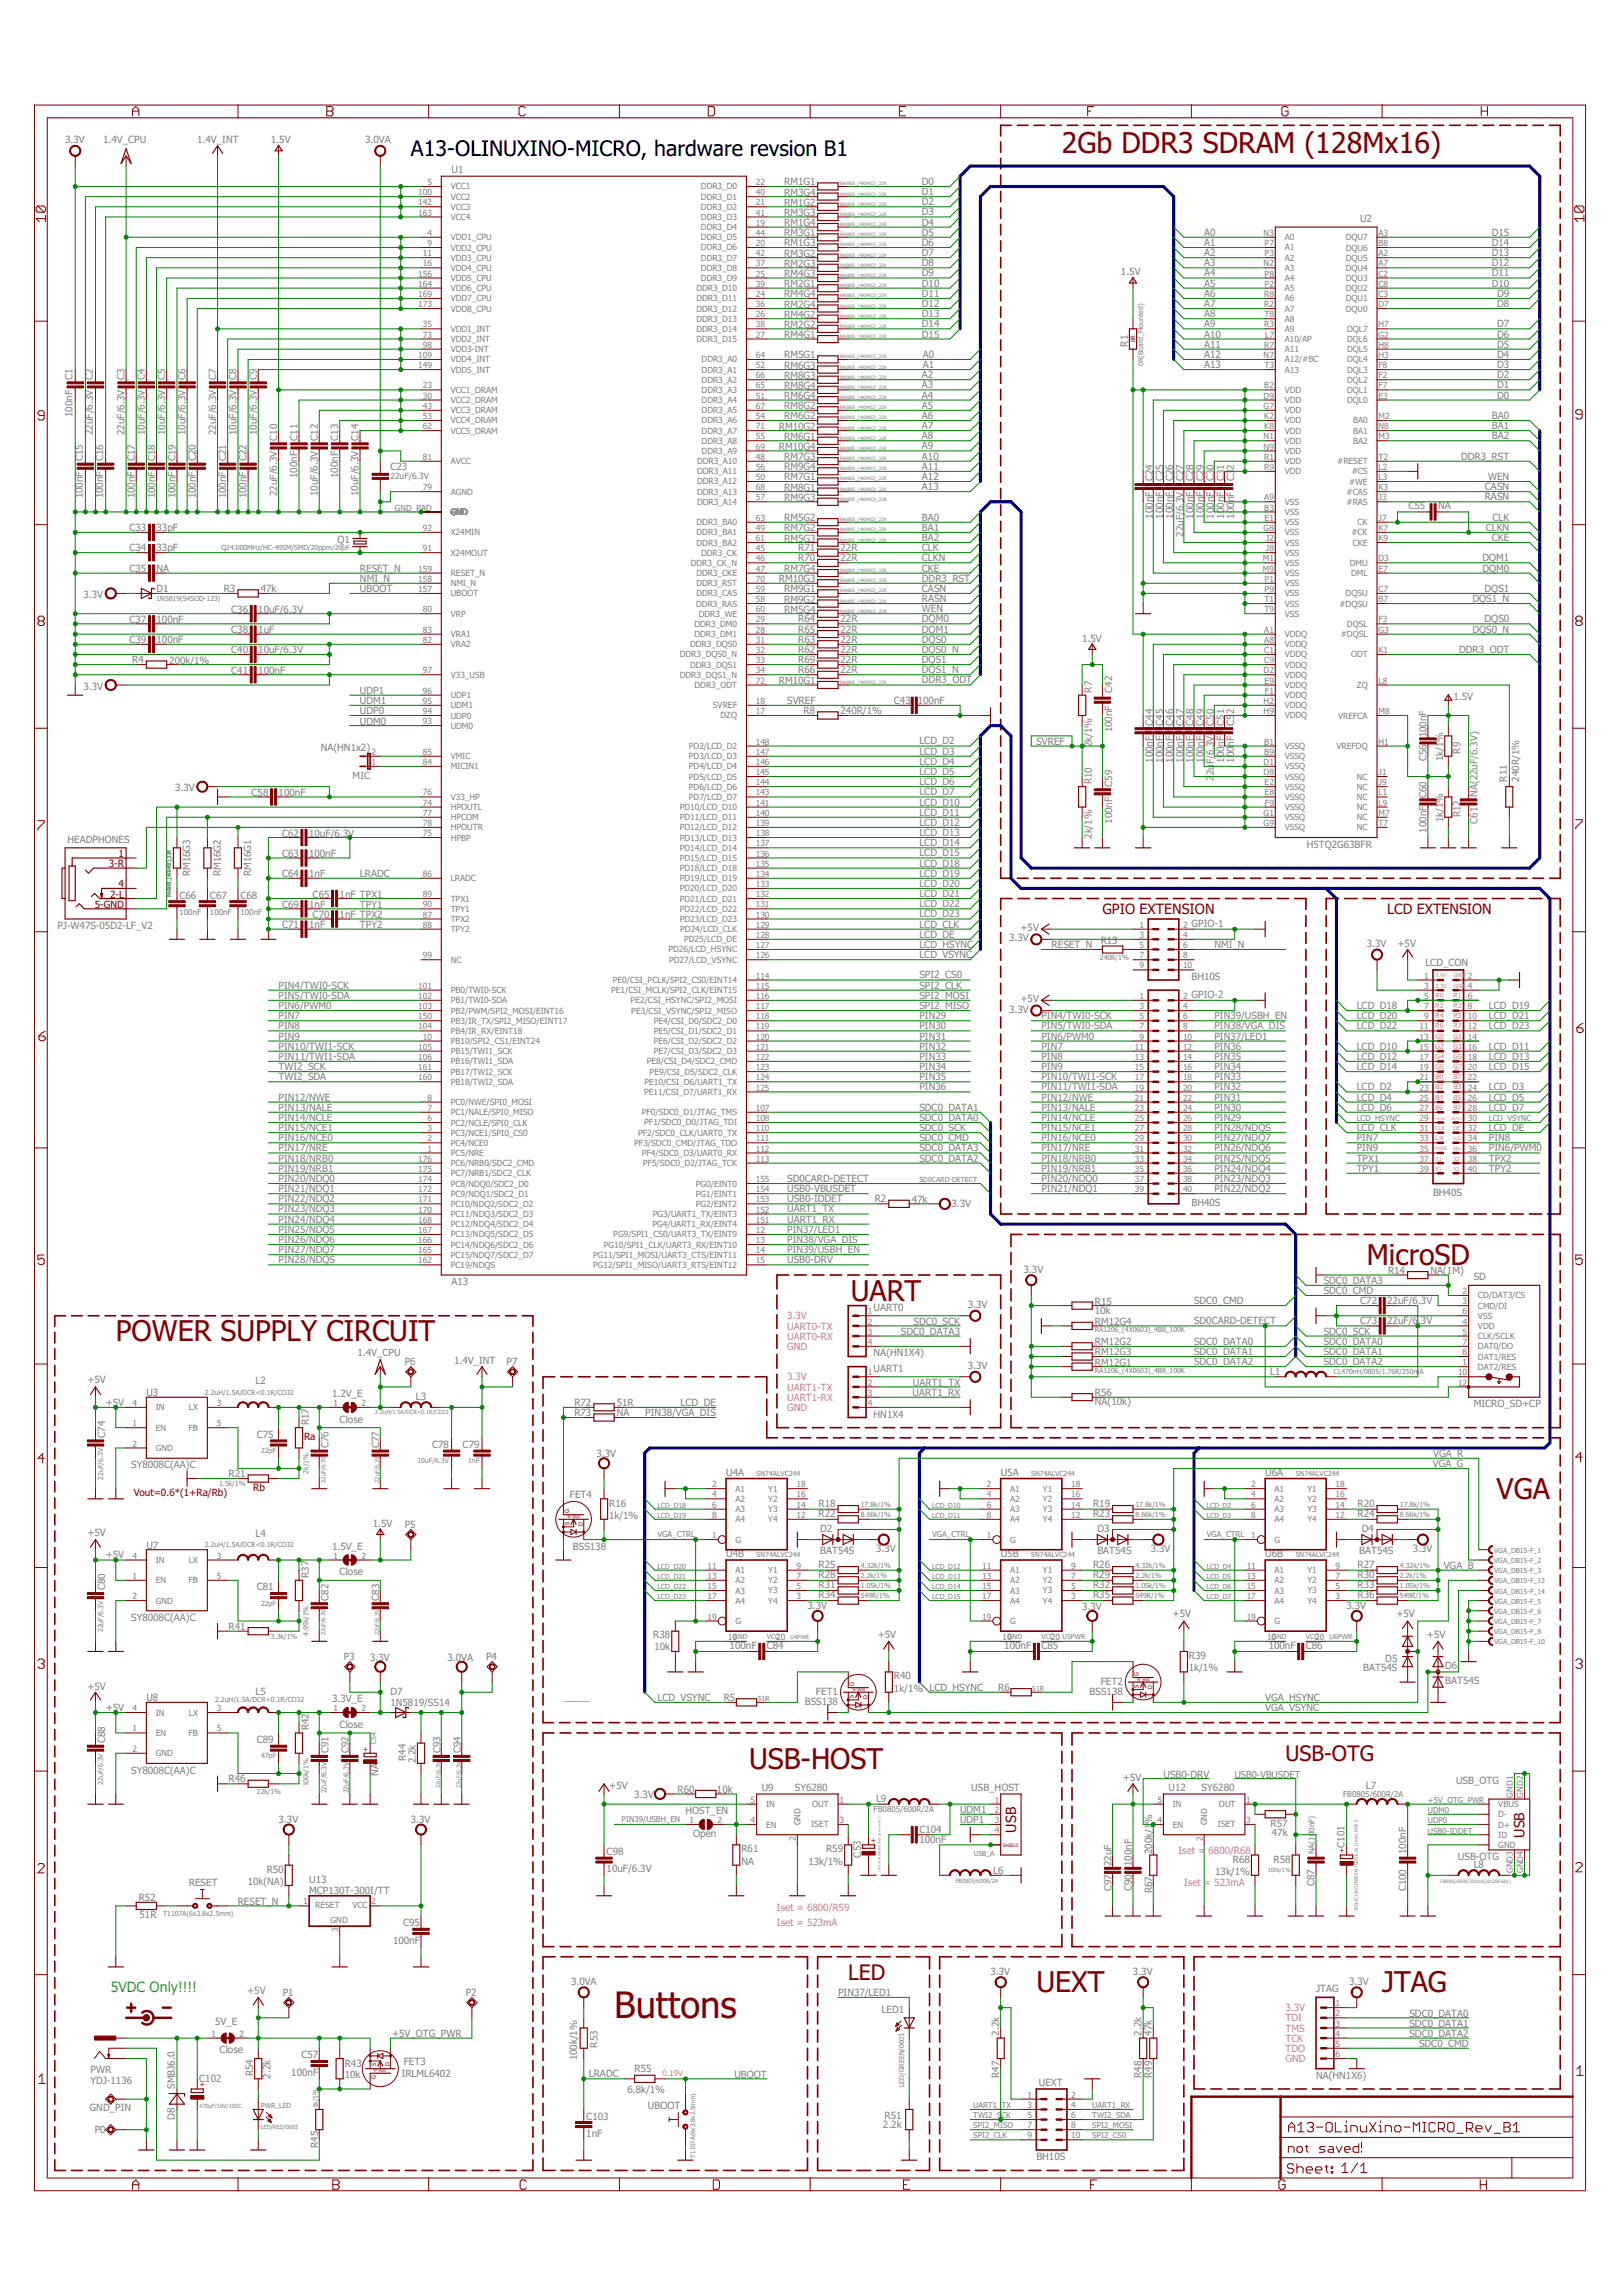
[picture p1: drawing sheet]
<svg xmlns="http://www.w3.org/2000/svg" width="210mm" height="297mm" viewBox="0 0 210 297" stroke-linecap="round" stroke-linejoin="round" font-family="sans-serif">
<defs><g id="words">
<text font-size="4.7" fill="#800000" x="79.5" y="261">Buttons</text>
<g font-size="3.7" fill="#800000">
<text x="137.4" y="19.8">2Gb DDR3 SDRAM (128Mx16)</text>
<text x="176.9" y="163.6">MicroSD</text>
<text x="15" y="173.5">POWER SUPPLY CIRCUIT</text>
<text x="110.1" y="168.2">UART</text>
<text x="193.7" y="193.9">VGA</text>
<text x="96.9" y="228.8">USB-HOST</text>
<text x="134.1" y="257.8">UEXT</text>
<text x="178.9" y="257.8">JTAG</text>
</g>
<text font-size="2.8" x="53.2" y="20.2">A13-OLINUXINO-MICRO, hardware revsion B1</text>
<g font-size="2.8" fill="#800000">
<text x="166.4" y="227.8">USB-OTG</text>
<text x="109.8" y="256.1">LED</text>
</g>
<g font-size="1.8" fill="#800000">
<text x="142.7" y="118.2">GPIO EXTENSION</text>
<text x="179.5" y="118.2">LCD EXTENSION</text>
<text x="131.5" y="237.1" transform="rotate(-90 131.5 237.1)">USB</text>
<text x="197.3" y="237.7" transform="rotate(-90 197.3 237.7)">USB</text>
</g>
<text font-size="1.8" fill="#008080" x="14.3" y="257.8">5VDC Only!!!!</text>
<g font-size="1.3" fill="#808080">
<text x="8.4" y="18.5">3.3V</text>
<text x="13.4" y="18.5">1.4V_CPU</text>
<text x="25.5" y="18.5">1.4V_INT</text>
<text x="35.1" y="18.5">1.5V</text>
<text x="47.2" y="18.5">3.0VA</text>
<text x="58.4" y="22.4">U1</text>
<text x="101.5" y="24">RM1G1</text>
<text x="119.3" y="23.9">D0</text>
<text x="101.5" y="26.6">RM1G2</text>
<text x="101.5" y="29.3">RM1G4</text>
<text x="101.5" y="27.9">RM3G3</text>
<text x="101.5" y="25.3">RM3G4</text>
<text x="119.3" y="25.2">D1</text>
<text x="119.3" y="26.6">D2</text>
<text x="119.3" y="27.9">D3</text>
<text x="119.3" y="29.2">D4</text>
<text x="176" y="28.7">U2</text>
<text x="101.5" y="31.9">RM1G3</text>
<text x="101.5" y="35.8">RM4G3</text>
<text x="101.5" y="34.5">RM2G3</text>
<text x="101.5" y="30.6">RM3G1</text>
<text x="101.5" y="33.2">RM3G2</text>
<text x="119.3" y="30.5">D5</text>
<text x="119.3" y="31.8">D6</text>
<text x="119.3" y="33.1">D7</text>
<text x="119.3" y="34.5">D8</text>
<text x="119.3" y="35.8">D9</text>
<text x="145.1" y="35.6">1.5V</text>
<text x="155.8" y="33.1">A2</text>
<text x="155.8" y="34.5">A3</text>
<text x="155.8" y="35.8">A4</text>
<text x="155.8" y="31.8">A1</text>
<text x="155.8" y="30.5">A0</text>
<text x="193.1" y="35.8">D11</text>
<text x="193.1" y="34.5">D12</text>
<text x="193.1" y="33.1">D13</text>
<text x="193.1" y="31.8">D14</text>
<text x="193.1" y="30.5">D15</text>
<text x="101.5" y="41.1">RM4G2</text>
<text x="101.5" y="38.5">RM4G4</text>
<text x="101.5" y="37.2">RM2G1</text>
<text x="101.5" y="39.8">RM2G4</text>
<text x="119.3" y="37.1">D10</text>
<text x="119.3" y="38.4">D11</text>
<text x="119.3" y="39.7">D12</text>
<text x="119.3" y="41">D13</text>
<text x="155.8" y="37.1">A5</text>
<text x="155.8" y="38.4">A6</text>
<text x="155.8" y="39.7">A7</text>
<text x="155.8" y="41">A8</text>
<text x="193.1" y="37.1">D10</text>
<text x="193.8" y="39.7">D8</text>
<text x="193.8" y="38.4">D9</text>
<text x="101.5" y="43.7">RM4G1</text>
<text x="101.5" y="42.4">RM2G2</text>
<text x="101.5" y="47.7">RM6G3</text>
<text x="101.5" y="46.4">RM5G1</text>
<text x="119.3" y="42.3">D14</text>
<text x="119.3" y="43.7">D15</text>
<text x="119.4" y="47.6">A1</text>
<text x="119.4" y="46.3">A0</text>
<text x="146" y="44.9" transform="rotate(-90 146 44.9)">R1</text>
<text x="155.8" y="42.3">A9</text>
<text x="155.8" y="43.7">A10</text>
<text x="155.8" y="45">A11</text>
<text x="155.8" y="46.3">A12</text>
<text x="155.8" y="47.6">A13</text>
<text x="193.8" y="47.6">D3</text>
<text x="193.8" y="46.3">D4</text>
<text x="193.8" y="45">D5</text>
<text x="193.8" y="43.7">D6</text>
<text x="193.8" y="42.3">D7</text>
<text x="9.4" y="53.9" transform="rotate(-90 9.4 53.9)">100nF</text>
<text x="9.4" y="49.1" transform="rotate(-90 9.4 49.1)">C1</text>
<text x="12" y="49.1" transform="rotate(-90 12 49.1)">C2</text>
<text x="16.1" y="49.1" transform="rotate(-90 16.1 49.1)">C3</text>
<text x="18.7" y="49.1" transform="rotate(-90 18.7 49.1)">C4</text>
<text x="21.4" y="49.1" transform="rotate(-90 21.4 49.1)">C5</text>
<text x="24" y="49.1" transform="rotate(-90 24 49.1)">C6</text>
<text x="28" y="49.1" transform="rotate(-90 28 49.1)">C7</text>
<text x="30.6" y="49.1" transform="rotate(-90 30.6 49.1)">C8</text>
<text x="33.2" y="49.1" transform="rotate(-90 33.2 49.1)">C9</text>
<text x="101.5" y="51.6">RM6G4</text>
<text x="101.5" y="52.9">RM8G2</text>
<text x="101.5" y="49">RM8G3</text>
<text x="101.5" y="50.3">RM8G4</text>
<text x="119.3" y="48.9">A2</text>
<text x="119.3" y="50.2">A3</text>
<text x="119.3" y="51.6">A4</text>
<text x="119.3" y="52.9">A5</text>
<text x="193.8" y="51.6">D0</text>
<text x="193.8" y="50.2">D1</text>
<text x="193.8" y="48.9">D2</text>
<text x="10.7" y="59.7" transform="rotate(-90 10.7 59.7)">C15</text>
<text x="12" y="56.3" transform="rotate(-90 12 56.3)">22uF/6.3V</text>
<text x="13.4" y="59.7" transform="rotate(-90 13.4 59.7)">C16</text>
<text x="16.1" y="56.3" transform="rotate(-90 16.1 56.3)">22uF/6.3V</text>
<text x="17.4" y="59.7" transform="rotate(-90 17.4 59.7)">C17</text>
<text x="18.7" y="56.3" transform="rotate(-90 18.7 56.3)">10uF/6.3V</text>
<text x="20.1" y="59.7" transform="rotate(-90 20.1 59.7)">C18</text>
<text x="21.4" y="56.3" transform="rotate(-90 21.4 56.3)">10uF/6.3V</text>
<text x="22.7" y="59.7" transform="rotate(-90 22.7 59.7)">C19</text>
<text x="24" y="56.3" transform="rotate(-90 24 56.3)">10uF/6.3V</text>
<text x="25.3" y="59.7" transform="rotate(-90 25.3 59.7)">C20</text>
<text x="28" y="56.3" transform="rotate(-90 28 56.3)">22uF/6.3V</text>
<text x="29.3" y="59.7" transform="rotate(-90 29.3 59.7)">C21</text>
<text x="30.6" y="56.3" transform="rotate(-90 30.6 56.3)">10uF/6.3V</text>
<text x="31.9" y="59.7" transform="rotate(-90 31.9 59.7)">C22</text>
<text x="33.2" y="56.3" transform="rotate(-90 33.2 56.3)">10uF/6.3V</text>
<text x="35.9" y="57" transform="rotate(-90 35.9 57)">C10</text>
<text x="38.5" y="57" transform="rotate(-90 38.5 57)">C11</text>
<text x="41.1" y="57" transform="rotate(-90 41.1 57)">C12</text>
<text x="43.8" y="57" transform="rotate(-90 43.8 57)">C13</text>
<text x="46.4" y="57" transform="rotate(-90 46.4 57)">C14</text>
<text x="100.8" y="55.6">RM10G2</text>
<text x="100.8" y="58.2">RM10G4</text>
<text x="101.5" y="59.5">RM7G3</text>
<text x="101.5" y="56.9">RM6G1</text>
<text x="101.5" y="54.3">RM6G2</text>
<text x="119.3" y="54.2">A6</text>
<text x="119.3" y="55.5">A7</text>
<text x="119.3" y="56.8">A8</text>
<text x="119.3" y="58.1">A9</text>
<text x="119.3" y="59.5">A10</text>
<text x="189.1" y="59.5">DDR3_RST</text>
<text x="193.1" y="54.2">BA0</text>
<text x="193.1" y="55.5">BA1</text>
<text x="193.1" y="56.8">BA2</text>
<text x="10.7" y="64.5" transform="rotate(-90 10.7 64.5)">100nF</text>
<text x="13.4" y="64.5" transform="rotate(-90 13.4 64.5)">100nF</text>
<text x="17.4" y="64.5" transform="rotate(-90 17.4 64.5)">100nF</text>
<text x="20.1" y="64.5" transform="rotate(-90 20.1 64.5)">100nF</text>
<text x="22.7" y="64.5" transform="rotate(-90 22.7 64.5)">100nF</text>
<text x="25.3" y="64.5" transform="rotate(-90 25.3 64.5)">100nF</text>
<text x="29.3" y="64.5" transform="rotate(-90 29.3 64.5)">100nF</text>
<text x="31.9" y="64.5" transform="rotate(-90 31.9 64.5)">100nF</text>
<text x="35.9" y="64.2" transform="rotate(-90 35.9 64.2)">22uF/6.3V</text>
<text x="38.5" y="61.8" transform="rotate(-90 38.5 61.8)">100nF</text>
<text x="41.1" y="64.2" transform="rotate(-90 41.1 64.2)">10uF/6.3V</text>
<text x="43.8" y="61.8" transform="rotate(-90 43.8 61.8)">100nF</text>
<text x="46.4" y="64.2" transform="rotate(-90 46.4 64.2)">10uF/6.3V</text>
<text x="50.5" y="60.8">C23</text>
<text x="101.5" y="62.2">RM7G1</text>
<text x="101.5" y="64.8">RM9G3</text>
<text x="101.5" y="60.8">RM9G4</text>
<text x="101.5" y="63.5">RM8G1</text>
<text x="119.3" y="60.8">A11</text>
<text x="119.3" y="62.1">A12</text>
<text x="119.3" y="63.4">A13</text>
<text x="149.2" y="62.3" transform="rotate(-90 149.2 62.3)">C24</text>
<text x="150.5" y="62.3" transform="rotate(-90 150.5 62.3)">C25</text>
<text x="151.8" y="62.3" transform="rotate(-90 151.8 62.3)">C26</text>
<text x="153.1" y="62.3" transform="rotate(-90 153.1 62.3)">C27</text>
<text x="154.5" y="62.3" transform="rotate(-90 154.5 62.3)">C28</text>
<text x="155.8" y="62.3" transform="rotate(-90 155.8 62.3)">C29</text>
<text x="157.1" y="62.3" transform="rotate(-90 157.1 62.3)">C30</text>
<text x="158.4" y="62.3" transform="rotate(-90 158.4 62.3)">C31</text>
<text x="159.7" y="62.3" transform="rotate(-90 159.7 62.3)">C3</text>
<text x="159.7" y="60.8" transform="rotate(-90 159.7 60.8)">2</text>
<text x="182.3" y="65.9">C55</text>
<text x="186.1" y="65.9">NA</text>
<text x="192.1" y="64.7">RASN</text>
<text x="192.2" y="63.4">CASN</text>
<text x="192.6" y="62.1">WEN</text>
<text x="16.8" y="68.7">C33</text>
<text x="16.8" y="71.3">C34</text>
<text x="20.3" y="68.7">33pF</text>
<text x="20.3" y="71.3">33pF</text>
<text x="43.7" y="70.2">Q1</text>
<text x="101.5" y="68.7">RM7G2</text>
<text x="101.5" y="67.4">RM5G2</text>
<text x="101.5" y="70.1">RM5G3</text>
<text x="103.3" y="71.3">R71</text>
<text x="108.8" y="71.3">22R</text>
<text x="119.3" y="67.4">BA0</text>
<text x="119.3" y="68.7">BA1</text>
<text x="119.3" y="71.3">CLK</text>
<text x="119.3" y="70">BA2</text>
<text x="149.2" y="67.1" transform="rotate(-90 149.2 67.1)">100nF</text>
<text x="150.5" y="67.1" transform="rotate(-90 150.5 67.1)">100nF</text>
<text x="151.8" y="67.1" transform="rotate(-90 151.8 67.1)">100nF</text>
<text x="153.1" y="69.4" transform="rotate(-90 153.1 69.4)">22uF/6.3V</text>
<text x="154.5" y="67.1" transform="rotate(-90 154.5 67.1)">100nF</text>
<text x="155.8" y="67.1" transform="rotate(-90 155.8 67.1)">100nF</text>
<text x="157.1" y="67.1" transform="rotate(-90 157.1 67.1)">100nF</text>
<text x="158.4" y="67.1" transform="rotate(-90 158.4 67.1)">100nF</text>
<text x="159.7" y="67.1" transform="rotate(-90 159.7 67.1)">100nF</text>
<text x="192.3" y="68.7">CLKN</text>
<text x="193.1" y="70">CKE</text>
<text x="193.1" y="67.4">CLK</text>
<text x="10.8" y="77.4">3.3V</text>
<text x="16.8" y="73.9">C35</text>
<text x="20.3" y="73.9">NA</text>
<text x="20.3" y="76.6">D1</text>
<text x="29" y="76.6">R3</text>
<text x="33.8" y="76.6">47k</text>
<text x="46.6" y="74">RESET_N</text>
<text x="46.6" y="75.3">NMI_N</text>
<text x="46.6" y="76.6">UBOOT</text>
<text x="100.8" y="75.3">RM10G3</text>
<text x="101.5" y="74">RM7G4</text>
<text x="101.5" y="76.6">RM9G1</text>
<text x="101.5" y="78">RM9G2</text>
<text x="103.3" y="72.6">R70</text>
<text x="108.8" y="72.6">22R</text>
<text x="119.3" y="73.9">CKE</text>
<text x="119.3" y="76.6">CASN</text>
<text x="119.3" y="77.9">RASN</text>
<text x="119.3" y="72.6">CLKN</text>
<text x="119.3" y="75.3">DDR3_RST</text>
<text x="190.6" y="77.9">DQS1_N</text>
<text x="191.8" y="73.9">DQM0</text>
<text x="191.8" y="72.6">DQM1</text>
<text x="192.1" y="76.6">DQS1</text>
<text x="16.8" y="80.6">C37</text>
<text x="16.8" y="83.2">C39</text>
<text x="20.3" y="80.6">100nF</text>
<text x="20.3" y="83.2">100nF</text>
<text x="29.9" y="79.3">C36</text>
<text x="29.9" y="81.8">C38</text>
<text x="33.4" y="79.3">10uF/6.3V</text>
<text x="33.4" y="81.8">1uF</text>
<text x="101.5" y="79.3">RM5G4</text>
<text x="103.3" y="81.8">R65</text>
<text x="103.3" y="80.5">R64</text>
<text x="103.3" y="83.2">R63</text>
<text x="108.8" y="81.8">22R</text>
<text x="108.8" y="80.5">22R</text>
<text x="108.8" y="83.2">22R</text>
<text x="119.3" y="79.2">WEN</text>
<text x="119.3" y="80.5">DQM0</text>
<text x="119.3" y="81.8">DQM1</text>
<text x="119.3" y="83.2">DQS0</text>
<text x="140" y="83">1.5V</text>
<text x="190.6" y="81.8">DQS0_N</text>
<text x="192.1" y="80.5">DQS0</text>
<text x="10.8" y="89.2">3.3V</text>
<text x="17.1" y="85.8">R4</text>
<text x="21.9" y="85.9">200k/1%</text>
<text x="29.9" y="84.5">C40</text>
<text x="29.9" y="87.2">C41</text>
<text x="33.4" y="84.5">10uF/6.3V</text>
<text x="33.4" y="87.2">100nF</text>
<text x="46.6" y="89.8">UDP1</text>
<text x="100.8" y="88.5">RM10G1</text>
<text x="103.3" y="85.8">R69</text>
<text x="103.3" y="87.1">R66</text>
<text x="103.3" y="84.5">R62</text>
<text x="108.8" y="85.8">22R</text>
<text x="108.8" y="87.1">22R</text>
<text x="108.8" y="84.5">22R</text>
<text x="119.3" y="85.8">DQS1</text>
<text x="119.3" y="84.5">DQS0_N</text>
<text x="119.3" y="87.1">DQS1_N</text>
<text x="119.3" y="88.4">DDR3_ODT</text>
<text x="141.3" y="89.6" transform="rotate(-90 141.3 89.6)">R7</text>
<text x="143.9" y="89.6" transform="rotate(-90 143.9 89.6)">C42</text>
<text x="188.8" y="84.5">DDR3_ODT</text>
<text x="46.6" y="91.1">UDM1</text>
<text x="46.6" y="92.4">UDP0</text>
<text x="46.6" y="93.7">UDM0</text>
<text x="101.9" y="91.1">SVREF</text>
<text x="104" y="92.4">R8</text>
<text x="108.8" y="92.4">240R/1%</text>
<text x="115.7" y="91.1">C43</text>
<text x="118.8" y="91.1">100nF</text>
<text x="143.9" y="94.7" transform="rotate(-90 143.9 94.7)">100nF</text>
<text x="149.2" y="93.9" transform="rotate(-90 149.2 93.9)">C44</text>
<text x="150.5" y="93.9" transform="rotate(-90 150.5 93.9)">C45</text>
<text x="151.8" y="93.9" transform="rotate(-90 151.8 93.9)">C46</text>
<text x="153.1" y="93.9" transform="rotate(-90 153.1 93.9)">C47</text>
<text x="154.5" y="93.9" transform="rotate(-90 154.5 93.9)">C48</text>
<text x="155.8" y="93.9" transform="rotate(-90 155.8 93.9)">C49</text>
<text x="157.1" y="93.9" transform="rotate(-90 157.1 93.9)">C50</text>
<text x="158.4" y="93.9" transform="rotate(-90 158.4 93.9)">C51</text>
<text x="159.7" y="93.9" transform="rotate(-90 159.7 93.9)">C5</text>
<text x="159.7" y="92.4" transform="rotate(-90 159.7 92.4)">2</text>
<text x="184.6" y="95.4" transform="rotate(-90 184.6 95.4)">100nF</text>
<text x="188.1" y="90.6">1.5V</text>
<text x="41.5" y="97.1">NA(HN1x2)</text>
<text x="45.6" y="100.7">MIC</text>
<text x="119" y="96.3">LCD_D2</text>
<text x="119" y="97.6">LCD_D3</text>
<text x="119" y="98.9">LCD_D4</text>
<text x="119" y="100.3">LCD_D5</text>
<text x="119" y="101.6">LCD_D6</text>
<text x="134.1" y="96.4">SVREF</text>
<text x="141.3" y="101.4" transform="rotate(-90 141.3 101.4)">R10</text>
<text x="141.3" y="96.7" transform="rotate(-90 141.3 96.7)">2k/1%</text>
<text x="143.9" y="101.8" transform="rotate(-90 143.9 101.8)">C59</text>
<text x="149.2" y="98.7" transform="rotate(-90 149.2 98.7)">100nF</text>
<text x="150.5" y="98.7" transform="rotate(-90 150.5 98.7)">100nF</text>
<text x="151.8" y="98.7" transform="rotate(-90 151.8 98.7)">100nF</text>
<text x="153.1" y="98.7" transform="rotate(-90 153.1 98.7)">100nF</text>
<text x="154.5" y="98.7" transform="rotate(-90 154.5 98.7)">100nF</text>
<text x="155.8" y="98.7" transform="rotate(-90 155.8 98.7)">100nF</text>
<text x="157.1" y="101" transform="rotate(-90 157.1 101)">2</text>
<text x="157.1" y="100.3" transform="rotate(-90 157.1 100.3)">2u</text>
<text x="157.1" y="98.9" transform="rotate(-90 157.1 98.9)">F/6.3V</text>
<text x="158.4" y="98.7" transform="rotate(-90 158.4 98.7)">100nF</text>
<text x="159.7" y="98.7" transform="rotate(-90 159.7 98.7)">100nF</text>
<text x="184.6" y="98.5" transform="rotate(-90 184.6 98.5)">C56</text>
<text x="186.8" y="98.5" transform="rotate(-90 186.8 98.5)">1k/1%</text>
<text x="189" y="97.5" transform="rotate(-90 189 97.5)">R9</text>
<text x="195" y="101.1" transform="rotate(-90 195 101.1)">R11</text>
<text x="196.6" y="101.1" transform="rotate(-90 196.6 101.1)">240R/1%</text>
<text x="22.7" y="102.4">3.3V</text>
<text x="32.6" y="103">C58</text>
<text x="36.1" y="103">100nF</text>
<text x="119" y="102.9">LCD_D7</text>
<text x="119" y="104.2">LCD_D10</text>
<text x="119" y="105.5">LCD_D11</text>
<text x="119" y="106.8">LCD_D12</text>
<text x="143.9" y="106.6" transform="rotate(-90 143.9 106.6)">100nF</text>
<text x="184.6" y="107.7" transform="rotate(-90 184.6 107.7)">100nF</text>
<text x="184.6" y="103.3" transform="rotate(-90 184.6 103.3)">C60</text>
<text x="186.8" y="106.4" transform="rotate(-90 186.8 106.4)">1k/1%</text>
<text x="189" y="105.7" transform="rotate(-90 189 105.7)">R12</text>
<text x="191.2" y="106.6" transform="rotate(-90 191.2 106.6)">C61</text>
<text x="191.2" y="103.1" transform="rotate(-90 191.2 103.1)">NA(22uF/6.3V)</text>
<text x="8.7" y="109">HEADPHONES</text>
<text x="24.6" y="113.4" transform="rotate(-90 24.6 113.4)">RM16G3</text>
<text x="28.6" y="113.4" transform="rotate(-90 28.6 113.4)">RM16G2</text>
<text x="32.5" y="113.4" transform="rotate(-90 32.5 113.4)">RM16G1</text>
<text x="36.5" y="110.9">C63</text>
<text x="36.5" y="108.2">C62</text>
<text x="36.5" y="113.5">C64</text>
<text x="40" y="110.9">100nF</text>
<text x="40" y="108.2">10uF/6.3V</text>
<text x="40" y="113.5">1nF</text>
<text x="46.6" y="113.5">LRADC</text>
<text x="119" y="108.2">LCD_D13</text>
<text x="119" y="109.5">LCD_D14</text>
<text x="119" y="110.8">LCD_D15</text>
<text x="119" y="112.1">LCD_D18</text>
<text x="119" y="113.4">LCD_D19</text>
<text x="141.3" y="108.5" transform="rotate(-90 141.3 108.5)">2k/1%</text>
<text x="169.1" y="109.7">H5TQ2G63BFR</text>
<text x="23.2" y="116.3">C66</text>
<text x="27.2" y="116.3">C67</text>
<text x="31.1" y="116.3">C68</text>
<text x="36.5" y="117.4">C69</text>
<text x="40" y="117.4">1nF</text>
<text x="40.5" y="116.1">C65</text>
<text x="40.5" y="118.8">C70</text>
<text x="44" y="116.1">1nF TPX1</text>
<text x="44" y="118.8">1nF TPX2</text>
<text x="46.6" y="117.4">TPY1</text>
<text x="119" y="114.7">LCD_D20</text>
<text x="119" y="116.1">LCD_D21</text>
<text x="119" y="117.4">LCD_D22</text>
<text x="119" y="118.7">LCD_D23</text>
<text x="154.2" y="119.9">GPIO-1</text>
<text x="7.4" y="120.2">PJ-W47S-05D2-LF_V2</text>
<text x="36.5" y="120.1">C71</text>
<text x="40" y="120.1">1nF</text>
<text x="46.6" y="120.1">TPY2</text>
<text x="119" y="122.6">LCD_HSYNC</text>
<text x="119" y="124">LCD_VSYNC</text>
<text x="119" y="120">LCD_CLK</text>
<text x="119" y="121.3">LCD_DE</text>
<text x="130.6" y="121.8">3.3V</text>
<text x="132.1" y="120.5">+5V</text>
<text x="136.1" y="122.7">RESET_N</text>
<text x="142.4" y="122.2">R13</text>
<text x="157.1" y="122.7">NMI_N</text>
<text x="176.9" y="122.5">3.3V</text>
<text x="180.8" y="122.5">+5V</text>
<text x="184.5" y="125">LCD_CON</text>
<text x="36.1" y="127.9">PIN4/TWI0-SCK</text>
<text x="36.1" y="129.2">PIN5/TWI0-SDA</text>
<text x="36.1" y="130.5">PIN6/PWM0</text>
<text x="36.1" y="131.9">PIN7</text>
<text x="119" y="126.6">SPI2_CS0</text>
<text x="119" y="127.9">SPI2_CLK</text>
<text x="119" y="129.2">SPI2_MOSI</text>
<text x="119" y="130.5">SPI2_MISO</text>
<text x="119" y="131.9">PIN29</text>
<text x="130.6" y="131">3.3V</text>
<text x="132.1" y="129.7">+5V</text>
<text x="134.8" y="131.9">PIN4/TWI0-SCK</text>
<text x="154.2" y="126.7">BH10S</text>
<text x="154.2" y="129.1">GPIO-2</text>
<text x="157.1" y="131.9">PIN39/USBH_EN</text>
<text x="175.6" y="130.5">LCD_D18</text>
<text x="175.6" y="131.9">LCD_D20</text>
<text x="192.7" y="130.5">LCD_D19</text>
<text x="192.7" y="131.9">LCD_D21</text>
<text x="36.1" y="135.8">PIN10/TWI1-SCK</text>
<text x="36.1" y="137.1">PIN11/TWI1-SDA</text>
<text x="36.1" y="133.2">PIN8</text>
<text x="36.1" y="134.5">PIN9</text>
<text x="119" y="133.2">PIN30</text>
<text x="119" y="134.5">PIN31</text>
<text x="119" y="135.8">PIN32</text>
<text x="119" y="137.1">PIN33</text>
<text x="134.8" y="133.2">PIN5/TWI0-SDA</text>
<text x="134.8" y="134.5">PIN6/PWM0</text>
<text x="134.8" y="135.8">PIN7</text>
<text x="134.8" y="137.1">PIN8</text>
<text x="157.1" y="134.5">PIN37/LED1</text>
<text x="157.1" y="133.2">PIN38/VGA_DIS</text>
<text x="157.1" y="137.1">PIN35</text>
<text x="157.1" y="135.8">PIN36</text>
<text x="175.6" y="135.8">LCD_D10</text>
<text x="175.6" y="137.1">LCD_D12</text>
<text x="175.6" y="133.2">LCD_D22</text>
<text x="192.7" y="135.8">LCD_D11</text>
<text x="192.7" y="137.1">LCD_D13</text>
<text x="192.7" y="133.2">LCD_D23</text>
<text x="36.1" y="138.4">TWI2_SCK</text>
<text x="36.1" y="139.8">TWI2_SDA</text>
<text x="36.1" y="142.4">PIN12/NWE</text>
<text x="36.1" y="143.7">PIN13/NALE</text>
<text x="119" y="143.7">SDC0_DATA1</text>
<text x="119" y="138.4">PIN34</text>
<text x="119" y="139.8">PIN35</text>
<text x="119" y="141.1">PIN36</text>
<text x="134.8" y="139.8">PIN10/TWI1-SCK</text>
<text x="134.8" y="141.1">PIN11/TWI1-SDA</text>
<text x="134.8" y="142.4">PIN12/NWE</text>
<text x="134.8" y="143.7">PIN13/NALE</text>
<text x="134.8" y="138.4">PIN9</text>
<text x="157.1" y="143.7">PIN30</text>
<text x="157.1" y="142.4">PIN31</text>
<text x="157.1" y="141.1">PIN32</text>
<text x="157.1" y="139.8">PIN33</text>
<text x="157.1" y="138.4">PIN34</text>
<text x="175.6" y="141.1">LCD_D2</text>
<text x="175.6" y="142.4">LCD_D4</text>
<text x="175.6" y="143.7">LCD_D6</text>
<text x="175.6" y="138.4">LCD_D14</text>
<text x="192.7" y="141.1">LCD_D3</text>
<text x="192.7" y="142.4">LCD_D5</text>
<text x="192.7" y="143.7">LCD_D7</text>
<text x="192.7" y="138.4">LCD_D15</text>
<text x="36.1" y="145">PIN14/NCLE</text>
<text x="36.1" y="147.6">PIN16/NCE0</text>
<text x="36.1" y="149">PIN17/NRE</text>
<text x="36.1" y="146.3">PIN15/NCE1</text>
<text x="119" y="147.6">SDC0_CMD</text>
<text x="119" y="145">SDC0_DATA0</text>
<text x="119" y="149">SDC0_DATA3</text>
<text x="119" y="146.3">SDC0_SCK</text>
<text x="134.8" y="145">PIN14/NCLE</text>
<text x="134.8" y="147.6">PIN16/NCE0</text>
<text x="134.8" y="149">PIN17/NRE</text>
<text x="134.8" y="146.3">PIN15/NCE1</text>
<text x="157.1" y="149">PIN26/NDQ6</text>
<text x="157.1" y="147.6">PIN27/NDQ7</text>
<text x="157.1" y="146.3">PIN28/NDQS</text>
<text x="157.1" y="145">PIN29</text>
<text x="175.6" y="146.3">LCD_CLK</text>
<text x="175.6" y="147.6">PIN7</text>
<text x="175.6" y="149">PIN9</text>
<text x="192.7" y="146.3">LCD_DE</text>
<text x="192.7" y="149">PIN6/PWM0</text>
<text x="192.7" y="147.6">PIN8</text>
<text x="36.1" y="152.9">PIN20/NDQ0</text>
<text x="36.1" y="154.2">PIN21/NDQ1</text>
<text x="36.1" y="155.5">PIN22/NDQ2</text>
<text x="36.1" y="150.3">PIN18/NRB0</text>
<text x="36.1" y="151.6">PIN19/NRB1</text>
<text x="101.9" y="152.9">SD0CARD-DETECT</text>
<text x="101.9" y="154.2">USB0-VBUSDET</text>
<text x="101.9" y="155.5">USB0-IDDET</text>
<text x="113.2" y="155.5">R2</text>
<text x="118" y="155.6">47k</text>
<text x="119" y="150.3">SDC0_DATA2</text>
<text x="134.8" y="152.9">PIN20/NDQ0</text>
<text x="134.8" y="154.2">PIN21/NDQ1</text>
<text x="134.8" y="150.3">PIN18/NRB0</text>
<text x="134.8" y="151.6">PIN19/NRB1</text>
<text x="157.1" y="154.2">PIN22/NDQ2</text>
<text x="157.1" y="152.9">PIN23/NDQ3</text>
<text x="157.1" y="151.6">PIN24/NDQ4</text>
<text x="157.1" y="150.3">PIN25/NDQ5</text>
<text x="175.6" y="150.3">TPX1</text>
<text x="175.6" y="151.6">TPY1</text>
<text x="185.4" y="154.7">BH40S</text>
<text x="192.7" y="150.3">TPX2</text>
<text x="192.7" y="151.6">TPY2</text>
<text x="36.1" y="156.9">PIN23/NDQ3</text>
<text x="36.1" y="158.2">PIN24/NDQ4</text>
<text x="36.1" y="159.5">PIN25/NDQ5</text>
<text x="36.1" y="160.8">PIN26/NDQ6</text>
<text x="101.9" y="156.9">UART1_TX</text>
<text x="101.9" y="158.2">UART1_RX</text>
<text x="101.9" y="159.5">PIN37/LED1</text>
<text x="101.9" y="160.8">PIN38/VGA_DIS</text>
<text x="123.1" y="156.2">3.3V</text>
<text x="154.2" y="156">BH40S</text>
<text x="36.1" y="162.1">PIN27/NDQ7</text>
<text x="36.1" y="163.4">PIN28/NDQS</text>
<text x="58.4" y="166.3">A13</text>
<text x="101.9" y="162.1">PIN39/USBH_EN</text>
<text x="101.9" y="163.4">USB0-DRV</text>
<text x="132.5" y="164.6">3.3V</text>
<text x="171.3" y="167.4">SDC0_CMD</text>
<text x="171.3" y="166.1">SDC0_DATA3</text>
<text x="179.6" y="164.8">R14</text>
<text x="185.1" y="164.8">NA(1M)</text>
<text x="190.7" y="165.6">SD</text>
<text x="113.1" y="169.6">UART0</text>
<text x="116.6" y="172.7">SDC0_DATA3</text>
<text x="118.2" y="171.4">SDC0_SCK</text>
<text x="125.2" y="169.2">3.3V</text>
<text x="141.7" y="170">10k</text>
<text x="141.7" y="168.8">R15</text>
<text x="141.7" y="171.4">RM12G4</text>
<text x="154.5" y="168.7">SDC0_CMD</text>
<text x="154.5" y="174">SDC0_DATA0</text>
<text x="154.5" y="171.3">SD0CARD-DETECT</text>
<text x="171.3" y="174">SDC0_DATA0</text>
<text x="171.3" y="172.7">SDC0_SCK</text>
<text x="176" y="171.3">C73</text>
<text x="176" y="168.7">C72</text>
<text x="179.5" y="171.3">22uF/6</text>
<text x="179.5" y="168.7">22uF/6.3V</text>
<text x="183.5" y="171.3">.3V</text>
<text x="11.3" y="179">+5V</text>
<text x="33.1" y="179.1">L2</text>
<text x="46.3" y="175.5">1.4V_CPU</text>
<text x="52.4" y="176.6">P6</text>
<text x="58.8" y="176.5">1.4V_INT</text>
<text x="65.5" y="176.6">P7</text>
<text x="113.1" y="175.5">NA(HN1X4)</text>
<text x="113.1" y="177.5">UART1</text>
<text x="118.1" y="179.3">UART1_TX</text>
<text x="125.2" y="177.1">3.3V</text>
<text x="141.7" y="176.7">RM12G1</text>
<text x="141.7" y="174">RM12G2</text>
<text x="141.7" y="175.4">RM12G3</text>
<text x="154.5" y="175.3">SDC0_DATA1</text>
<text x="154.5" y="176.6">SDC0_DATA2</text>
<text x="164.4" y="177.9">L1</text>
<text x="171.3" y="175.3">SDC0_DATA1</text>
<text x="171.3" y="176.6">SDC0_DATA2</text>
<text x="13.7" y="181.9">+5V</text>
<text x="18.9" y="180.6">U3</text>
<text x="39.9" y="184.4" transform="rotate(-90 39.9 184.4)">R17</text>
<text x="43" y="180.8">1.2V_E</text>
<text x="44" y="184">Close</text>
<text x="53.8" y="181.1">L3</text>
<text x="74.3" y="181.9">R72</text>
<text x="74.3" y="183.2">R73</text>
<text x="79.8" y="181.9">51R</text>
<text x="79.8" y="183.3">NA</text>
<text x="83.5" y="183.3">PIN38/VGA_DIS</text>
<text x="88.1" y="181.9">LCD_DE</text>
<text x="113.1" y="183.4">HN1X4</text>
<text x="118.1" y="180.6">UART1_RX</text>
<text x="141.7" y="181.8">NA(10k)</text>
<text x="141.7" y="180.6">R56</text>
<text x="190.7" y="182.1">MICRO_SD+CP</text>
<text x="13.6" y="186" transform="rotate(-90 13.6 186)">C74</text>
<text x="17" y="190">SY8008C(AA)C</text>
<text x="29.6" y="191.1">R21</text>
<text x="33.2" y="186">C75</text>
<text x="42.5" y="187.3" transform="rotate(-90 42.5 187.3)">C76</text>
<text x="49.1" y="187.3" transform="rotate(-90 49.1 187.3)">C77</text>
<text x="55.9" y="187.3">C78</text>
<text x="59.9" y="187.3">C79</text>
<text x="77.2" y="188.5">3.3V</text>
<text x="94" y="191">U4A</text>
<text x="129.5" y="191">U5A</text>
<text x="163.7" y="191">U6A</text>
<text x="185.4" y="189.8">VGA_G</text>
<text x="185.5" y="188.5">VGA_R</text>
<text x="48.2" y="197.5">1.5V</text>
<text x="52.4" y="197.7">P5</text>
<text x="73.7" y="193.9">FET4</text>
<text x="78.8" y="196.5">1k/1%</text>
<text x="78.8" y="194.9">R16</text>
<text x="105.9" y="194.9">R18</text>
<text x="105.9" y="196.2">R22</text>
<text x="141.5" y="194.9">R19</text>
<text x="141.5" y="196.2">R23</text>
<text x="175.7" y="194.9">R20</text>
<text x="175.7" y="196.2">R24</text>
<text x="11.3" y="198.7">+5V</text>
<text x="13.7" y="201.6">+5V</text>
<text x="18.9" y="200.4">U7</text>
<text x="33.1" y="198.9">L4</text>
<text x="43" y="200.5">1.5V_E</text>
<text x="44" y="203.8">Close</text>
<text x="74.1" y="200.6">BSS138</text>
<text x="94" y="201.5">U4B</text>
<text x="105.9" y="202.8">R25</text>
<text x="106.1" y="201.1">BAT54S</text>
<text x="106.1" y="198.2">D2</text>
<text x="113.4" y="200.8">3.3V</text>
<text x="129.5" y="201.5">U5B</text>
<text x="141.5" y="202.8">R26</text>
<text x="142" y="201.1">BAT54S</text>
<text x="142" y="198.2">D3</text>
<text x="148.9" y="200.8">3.3V</text>
<text x="163.7" y="201.5">U6B</text>
<text x="175.7" y="202.8">R27</text>
<text x="175.9" y="201.1">BAT54S</text>
<text x="176.2" y="198.2">D4</text>
<text x="182.8" y="200.8">3.3V</text>
<text x="186.8" y="202.9">VGA_B</text>
<text x="13.6" y="205.8" transform="rotate(-90 13.6 205.8)">C80</text>
<text x="17" y="209.7">SY8008C(AA)C</text>
<text x="33.2" y="205.8">C81</text>
<text x="39.9" y="204.1" transform="rotate(-90 39.9 204.1)">R37</text>
<text x="42.5" y="207.1" transform="rotate(-90 42.5 207.1)">C82</text>
<text x="49.1" y="207.1" transform="rotate(-90 49.1 207.1)">C83</text>
<text x="104.5" y="208.2">3.3V</text>
<text x="105.9" y="204.1">R28</text>
<text x="105.9" y="205.4">R31</text>
<text x="105.9" y="206.7">R34</text>
<text x="140" y="208.3">3.3V</text>
<text x="141.5" y="204.1">R29</text>
<text x="141.5" y="205.4">R32</text>
<text x="141.5" y="206.7">R35</text>
<text x="151.8" y="209.3">+5V</text>
<text x="174.3" y="208.2">3.3V</text>
<text x="175.7" y="204.1">R30</text>
<text x="175.7" y="205.4">R33</text>
<text x="175.7" y="206.7">R36</text>
<text x="180.7" y="209.3">+5V</text>
<text x="29.6" y="210.8">R41</text>
<text x="44.5" y="214.8">P3</text>
<text x="47.9" y="214.8">3.3V</text>
<text x="57.9" y="214.8">3.0VA</text>
<text x="62.9" y="214.8">P4</text>
<text x="84.5" y="211.9">R38</text>
<text x="84.7" y="213.4">10k</text>
<text x="94.4" y="213.3">100nF</text>
<text x="99.2" y="213.3">C84</text>
<text x="113.6" y="211.9">+5V</text>
<text x="130" y="213.3">100nF</text>
<text x="134.8" y="213.3">C85</text>
<text x="153.9" y="214.6">R39</text>
<text x="164.2" y="213.3">100nF</text>
<text x="169" y="213.3">C86</text>
<text x="179.3" y="215">D5</text>
<text x="184.7" y="211.9">+5V</text>
<text x="187" y="216">D6</text>
<text x="11.3" y="218.6">+5V</text>
<text x="13.7" y="221.4">+5V</text>
<text x="18.9" y="220.1">U8</text>
<text x="33.1" y="219.3">L5</text>
<text x="43" y="220.2">3.3V_E</text>
<text x="50.5" y="220.7">1N5819/SS14</text>
<text x="50.5" y="219.3">D7</text>
<text x="85.1" y="220">LCD_VSYNC</text>
<text x="93.7" y="220.1">R5</text>
<text x="104.2" y="220.6">BSS138</text>
<text x="105.6" y="219.3">FET1</text>
<text x="115.7" y="218.9">1k/1% LCD_HSYNC</text>
<text x="115.7" y="217.3">R40</text>
<text x="129.2" y="218.8">R6</text>
<text x="141" y="219.3">BSS138</text>
<text x="142.4" y="217.9">FET2</text>
<text x="153.9" y="216.2">1k/1%</text>
<text x="163.7" y="220">VGA_HSYNC</text>
<text x="163.7" y="221.4">VGA_VSYNC</text>
<text x="176.4" y="216.2">BAT54S</text>
<text x="187" y="217.9">BAT54S</text>
<text x="13.6" y="225.5" transform="rotate(-90 13.6 225.5)">C88</text>
<text x="33.2" y="225.5">C89</text>
<text x="39.9" y="223.9" transform="rotate(-90 39.9 223.9)">R42</text>
<text x="42.5" y="226.8" transform="rotate(-90 42.5 226.8)">C91</text>
<text x="44" y="223.5">Close</text>
<text x="45.1" y="226.8" transform="rotate(-90 45.1 226.8)">C92</text>
<text x="52.5" y="227.8" transform="rotate(-90 52.5 227.8)">R44</text>
<text x="57" y="226.8" transform="rotate(-90 57 226.8)">C93</text>
<text x="59.6" y="226.8" transform="rotate(-90 59.6 226.8)">C94</text>
<text x="17" y="229.5">SY8008C(AA)C</text>
<text x="29.6" y="230.6">R46</text>
<text x="49" y="229.7" transform="rotate(-90 49 229.7)">NA</text>
<text x="53.8" y="228.1" transform="rotate(-90 53.8 228.1)">2.2k</text>
<text x="78.8" y="231.4">+5V</text>
<text x="82.1" y="232.6">3.3V</text>
<text x="87.7" y="232">R60</text>
<text x="92.8" y="232">10k</text>
<text x="98.6" y="231.8">U9</text>
<text x="102.9" y="231.8">SY6280</text>
<text x="113.4" y="233.1">L9</text>
<text x="125.7" y="231.8">USB_HOST</text>
<text x="145.3" y="230.4">+5V</text>
<text x="150.6" y="230">USB0-DRV</text>
<text x="151.2" y="231.8">U12</text>
<text x="155.5" y="231.8">SY6280</text>
<text x="176.8" y="231.4">L7</text>
<text x="188.4" y="230.8">USB_OTG</text>
<text x="36.1" y="235.9">3.3V</text>
<text x="53.2" y="235.9">3.3V</text>
<text x="78.5" y="240">C98</text>
<text x="88.7" y="234.7">HOST_EN</text>
<text x="89.7" y="237.6">Open</text>
<text x="95.9" y="239.7">R61</text>
<text x="106.9" y="239.7">R59</text>
<text x="119" y="238.5">100nF</text>
<text x="119" y="237.2">C104</text>
<text x="124.2" y="235.9">UDP1</text>
<text x="124.2" y="234.6">UDM1</text>
<text x="149.1" y="239.9" transform="rotate(-90 149.1 239.9)">200k/1%</text>
<text x="164.4" y="236.3">R57</text>
<text x="164.6" y="237.5">47k</text>
<text x="174" y="239.1" transform="rotate(-90 174 239.1)">C101</text>
<text x="182" y="239.9" transform="rotate(-90 182 239.9)">100nF</text>
<text x="18" y="245.9">R52</text>
<text x="24.4" y="243.9">RESET</text>
<text x="32.1" y="243.8">10k(NA)</text>
<text x="34.5" y="242.4">R50</text>
<text x="40" y="245">MCP130T-300I/TT</text>
<text x="40" y="243.7">U13</text>
<text x="78.5" y="242.2">10uF/6.3V</text>
<text x="95.9" y="241.2">NA</text>
<text x="104.6" y="241.2">13k/1%</text>
<text x="111.4" y="240.3" transform="rotate(-90 111.4 240.3)">C53</text>
<text x="128.5" y="242.4">L6</text>
<text x="143.9" y="244.7" transform="rotate(-90 143.9 244.7)">C97</text>
<text x="143.9" y="241.4" transform="rotate(-90 143.9 241.4)">22uF</text>
<text x="146.5" y="244.7" transform="rotate(-90 146.5 244.7)">C90</text>
<text x="146.5" y="241.4" transform="rotate(-90 146.5 241.4)">100nF</text>
<text x="149.1" y="245" transform="rotate(-90 149.1 245)">R67</text>
<text x="157.3" y="242.6">13k/1%</text>
<text x="159.6" y="241">R68</text>
<text x="164.8" y="241">R58</text>
<text x="170.1" y="244" transform="rotate(-90 170.1 244)">C87</text>
<text x="182" y="244.7" transform="rotate(-90 182 244.7)">C100</text>
<text x="188.7" y="240.6">USB-OTG</text>
<text x="190.7" y="241.6">L8</text>
<text x="18.1" y="248.2">51R</text>
<text x="30.8" y="246.4">RESET_N</text>
<text x="50.9" y="251.4">100nF</text>
<text x="52.2" y="249.2">C95</text>
<text x="32" y="258">+5V</text>
<text x="73.9" y="256.8">3.0VA</text>
<text x="128.2" y="255.5">3.3V</text>
<text x="146.6" y="255.5">3.3V</text>
<text x="170.3" y="257.8">JTAG</text>
<text x="174.6" y="256.8">3.3V</text>
<text x="27.8" y="262">5V_E</text>
<text x="36.6" y="258.2">P1</text>
<text x="50.7" y="263.5">+5V_OTG_PWR</text>
<text x="60.3" y="258.2">P2</text>
<text x="108.4" y="258.3">PIN37/LED1</text>
<text x="114.1" y="260.4">LED1</text>
<text x="129.3" y="263.3" transform="rotate(-90 129.3 263.3)">2.2k</text>
<text x="147.7" y="263.3" transform="rotate(-90 147.7 263.3)">2.2k</text>
<text x="149.1" y="263.3" transform="rotate(-90 149.1 263.3)">47k</text>
<text x="182.4" y="260.9">SDC0_DATA0</text>
<text x="182.4" y="262.2">SDC0_DATA1</text>
<text x="182.4" y="263.5">SDC0_DATA2</text>
<text x="11.7" y="269.6">YDJ-1136</text>
<text x="11.7" y="268.2">PWR</text>
<text x="25.8" y="269.4">C102</text>
<text x="28.4" y="265.6">Close</text>
<text x="32.8" y="268.6" transform="rotate(-90 32.8 268.6)">R54</text>
<text x="35" y="268.9" transform="rotate(-90 35 268.9)">2.2k</text>
<text x="37.7" y="268.6">100nF</text>
<text x="39" y="266.3">C57</text>
<text x="44.6" y="268.8">10k</text>
<text x="44.6" y="267.4">R43</text>
<text x="52" y="268.7">IRLML6402</text>
<text x="52.2" y="267.1">FET3</text>
<text x="74.7" y="266.6" transform="rotate(-90 74.7 266.6)">100k/1%</text>
<text x="76.2" y="268.7">LRADC</text>
<text x="77.3" y="264.9" transform="rotate(-90 77.3 264.9)">R53</text>
<text x="82.1" y="268.1">R55</text>
<text x="95" y="268.8">UBOOT</text>
<text x="129.3" y="268.8" transform="rotate(-90 129.3 268.8)">R47</text>
<text x="134.4" y="269.9">UEXT</text>
<text x="147.7" y="268.8" transform="rotate(-90 147.7 268.8)">R48</text>
<text x="149.1" y="268.8" transform="rotate(-90 149.1 268.8)">R49</text>
<text x="170.3" y="268.9">NA(HN1X6)</text>
<text x="183.6" y="264.9">SDC0_CMD</text>
<text x="11.6" y="273.2">GND_PIN</text>
<text x="12.3" y="276">P0</text>
<text x="22.6" y="274.2" transform="rotate(-90 22.6 274.2)">D8</text>
<text x="22.6" y="270.3" transform="rotate(-90 22.6 270.3)">SMBJ6.0</text>
<text x="75.9" y="274.2">C103</text>
<text x="81.2" y="270.7">6.8k/1%</text>
<text x="83.9" y="272.9">UBOOT</text>
<text x="114.3" y="275.3">2.2k</text>
<text x="114.5" y="274.1">R51</text>
<text x="41.2" y="277.9" transform="rotate(-90 41.2 277.9)">R45</text>
<text x="75.9" y="276.5">1nF</text>
<text x="134.1" y="279.4">BH10S</text>
</g>
<g font-size="1.3" fill="#800000">
<text x="14.1" y="112.2">3-R</text>
<text x="15.4" y="110.9">1</text>
<text x="12.3" y="117.4">5-GND</text>
<text x="14.2" y="116.1">2-L</text>
<text x="15.4" y="114.8">4</text>
<text x="39.3" y="186.3">Ra</text>
<text x="17.3" y="193.6">Vout=0.6*(1+Ra/Rb)</text>
<text x="32.8" y="192.9">Rb</text>
</g>
<g font-size="1.3" fill="#f0f">
<text x="101.9" y="172">UART0-TX</text>
<text x="101.9" y="173.3">UART0-RX</text>
<text x="101.9" y="170.7">3.3V</text>
<text x="101.9" y="174.6">GND</text>
<text x="101.9" y="179.9">UART1-TX</text>
<text x="101.9" y="178.6">3.3V</text>
<text x="101.9" y="181.2">UART1-RX</text>
<text x="101.9" y="182.5">GND</text>
<text x="152.5" y="239.9">Iset =</text>
<text x="156.4" y="239.9">6800/R68</text>
<text x="153.2" y="243.9">Iset = 523mA</text>
<text x="100.6" y="247.2">Iset = 6800/R59</text>
<text x="100.6" y="249.2">Iset = 523mA</text>
<text x="166.4" y="260.2">3.3V</text>
<text x="166.4" y="261.5">TDI</text>
<text x="166.4" y="262.8">TMS</text>
<text x="166.4" y="266.8">GND</text>
<text x="166.4" y="264.1">TCK</text>
<text x="166.4" y="265.5">TDO</text>
</g>
<text font-size="1.2" fill="#808080" x="159.8" y="230">USB0-VBUSDET</text>
<g font-size="1.1" fill="#808080">
<text x="55.3" y="23.9">5</text>
<text x="97.8" y="23.9">22</text>
<text x="54.1" y="25.3">100</text>
<text x="54.1" y="26.6">142</text>
<text x="54.1" y="27.9">163</text>
<text x="58.3" y="24.5">VCC1</text>
<text x="58.3" y="25.8">VCC2</text>
<text x="58.3" y="27.1">VCC3</text>
<text x="58.3" y="28.5">VCC4</text>
<text x="90.7" y="29.8">DDR3_D4</text>
<text x="90.7" y="27.1">DDR3_D2</text>
<text x="90.7" y="24.5">DDR3_D0</text>
<text x="90.7" y="25.8">DDR3_D1</text>
<text x="90.7" y="28.5">DDR3_D3</text>
<text x="97.8" y="29.2">19</text>
<text x="97.8" y="26.6">21</text>
<text x="97.8" y="25.3">40</text>
<text x="97.8" y="27.9">41</text>
<text x="54.1" y="35.8">156</text>
<text x="54.7" y="33.1">11</text>
<text x="54.7" y="34.5">16</text>
<text x="55.3" y="30.5">4</text>
<text x="55.3" y="31.8">9</text>
<text x="58.3" y="31.1">VDD1_CPU</text>
<text x="58.3" y="32.4">VDD2_CPU</text>
<text x="58.3" y="33.7">VDD3_CPU</text>
<text x="58.3" y="35">VDD4_CPU</text>
<text x="90.7" y="32.4">DDR3_D6</text>
<text x="90.7" y="35">DDR3_D8</text>
<text x="90.7" y="33.7">DDR3_D7</text>
<text x="90.7" y="31.1">DDR3_D5</text>
<text x="97.8" y="31.8">20</text>
<text x="97.8" y="35.8">25</text>
<text x="97.8" y="34.5">37</text>
<text x="97.8" y="33.1">42</text>
<text x="97.8" y="30.5">44</text>
<text x="163.5" y="34.5">N2</text>
<text x="163.5" y="30.5">N3</text>
<text x="163.7" y="33.1">P3</text>
<text x="163.7" y="31.8">P7</text>
<text x="163.7" y="35.8">P8</text>
<text x="166.3" y="35">A3</text>
<text x="166.3" y="31.1">A0</text>
<text x="166.3" y="33.7">A2</text>
<text x="166.3" y="32.4">A1</text>
<text x="174.2" y="33.7">DQU5</text>
<text x="174.2" y="31.1">DQU7</text>
<text x="174.2" y="35">DQU4</text>
<text x="174.2" y="32.4">DQU6</text>
<text x="178.4" y="33.1">A2</text>
<text x="178.4" y="30.5">A3</text>
<text x="178.4" y="34.5">A7</text>
<text x="178.4" y="31.8">B8</text>
<text x="178.4" y="35.8">C2</text>
<text x="54.1" y="37.1">164</text>
<text x="54.1" y="38.4">169</text>
<text x="54.1" y="39.7">173</text>
<text x="58.3" y="36.4">VDD5_CPU</text>
<text x="58.3" y="37.7">VDD6_CPU</text>
<text x="58.3" y="39">VDD7_CPU</text>
<text x="58.3" y="40.3">VDD8_CPU</text>
<text x="90.1" y="39">DDR3_D11</text>
<text x="90.1" y="41.6">DDR3_D13</text>
<text x="90.1" y="40.3">DDR3_D12</text>
<text x="90.1" y="37.7">DDR3_D10</text>
<text x="90.7" y="36.4">DDR3_D9</text>
<text x="97.8" y="38.4">24</text>
<text x="97.8" y="41">26</text>
<text x="97.8" y="39.7">36</text>
<text x="97.8" y="37.1">39</text>
<text x="163.6" y="39.7">R2</text>
<text x="163.6" y="38.4">R8</text>
<text x="163.6" y="41">T8</text>
<text x="163.7" y="37.1">P2</text>
<text x="166.3" y="37.7">A5</text>
<text x="166.3" y="36.4">A4</text>
<text x="166.3" y="40.3">A7</text>
<text x="166.3" y="39">A6</text>
<text x="166.3" y="41.6">A8</text>
<text x="174.2" y="36.4">DQU3</text>
<text x="174.2" y="39">DQU1</text>
<text x="174.2" y="37.7">DQU2</text>
<text x="174.2" y="40.3">DQU0</text>
<text x="178.4" y="38.4">C3</text>
<text x="178.4" y="37.1">C8</text>
<text x="178.4" y="39.7">D7</text>
<text x="54.1" y="46.3">109</text>
<text x="54.1" y="47.6">149</text>
<text x="54.7" y="42.4">35</text>
<text x="54.7" y="43.7">73</text>
<text x="54.7" y="45">98</text>
<text x="58.3" y="42.9">VDD1_INT</text>
<text x="58.3" y="44.3">VDD2_INT</text>
<text x="58.3" y="45.6">VDD3-INT</text>
<text x="58.3" y="46.9">VDD4_INT</text>
<text x="90.1" y="44.3">DDR3_D15</text>
<text x="90.1" y="42.9">DDR3_D14</text>
<text x="90.8" y="46.9">DDR3_A0</text>
<text x="97.8" y="43.7">27</text>
<text x="97.8" y="42.4">38</text>
<text x="97.8" y="47.6">52</text>
<text x="97.8" y="46.3">64</text>
<text x="163.5" y="46.3">N7</text>
<text x="163.6" y="42.4">R3</text>
<text x="163.6" y="45">R7</text>
<text x="163.6" y="47.6">T3</text>
<text x="163.7" y="43.7">L7</text>
<text x="166.3" y="44.3">A10/AP</text>
<text x="166.3" y="46.9">A12/#BC</text>
<text x="166.3" y="42.9">A9</text>
<text x="166.3" y="45.6">A11</text>
<text x="174.3" y="44.3">DQL6</text>
<text x="174.3" y="46.9">DQL4</text>
<text x="174.3" y="42.9">DQL7</text>
<text x="174.3" y="45.6">DQL5</text>
<text x="178.4" y="47.6">F8</text>
<text x="178.4" y="43.7">G2</text>
<text x="178.4" y="46.3">H3</text>
<text x="178.4" y="42.4">H7</text>
<text x="178.4" y="45">H8</text>
<text x="54.7" y="50.3">23</text>
<text x="54.7" y="51.6">30</text>
<text x="54.7" y="52.9">43</text>
<text x="58.3" y="50.8">VCC1_DRAM</text>
<text x="58.3" y="52.2">VCC2_DRAM</text>
<text x="58.3" y="53.5">VCC3_DRAM</text>
<text x="58.3" y="48.2">VDD5_INT</text>
<text x="90.8" y="52.1">DDR3_A4</text>
<text x="90.8" y="48.2">DDR3_A1</text>
<text x="90.8" y="50.8">DDR3_A3</text>
<text x="90.8" y="49.5">DDR3_A2</text>
<text x="90.8" y="53.5">DDR3_A5</text>
<text x="97.8" y="51.6">51</text>
<text x="97.8" y="50.3">65</text>
<text x="97.8" y="48.9">66</text>
<text x="97.8" y="52.9">67</text>
<text x="163.5" y="51.6">D9</text>
<text x="163.5" y="52.9">G7</text>
<text x="163.6" y="50.3">B2</text>
<text x="166.3" y="50.8">VDD</text>
<text x="166.3" y="52.1">VDD</text>
<text x="166.3" y="53.5">VDD</text>
<text x="166.3" y="48.2">A13</text>
<text x="174.3" y="52.2">DQL0</text>
<text x="174.3" y="49.5">DQL2</text>
<text x="174.3" y="50.8">DQL1</text>
<text x="174.3" y="48.2">DQL3</text>
<text x="178.4" y="51.6">E3</text>
<text x="178.4" y="48.9">F2</text>
<text x="178.4" y="50.3">F7</text>
<text x="54.7" y="54.2">53</text>
<text x="54.7" y="55.5">62</text>
<text x="54.7" y="59.5">81</text>
<text x="58.3" y="54.8">VCC4_DRAM</text>
<text x="58.3" y="56.1">VCC5_DRAM</text>
<text x="90.8" y="54.8">DDR3_A6</text>
<text x="90.8" y="57.4">DDR3_A8</text>
<text x="90.8" y="58.7">DDR3_A9</text>
<text x="90.8" y="56.1">DDR3_A7</text>
<text x="97.8" y="59.5">48</text>
<text x="97.8" y="54.2">54</text>
<text x="97.8" y="56.8">55</text>
<text x="97.8" y="58.2">69</text>
<text x="97.8" y="55.5">71</text>
<text x="163.5" y="56.8">N1</text>
<text x="163.5" y="58.2">N9</text>
<text x="163.6" y="59.5">R1</text>
<text x="163.6" y="54.2">K2</text>
<text x="163.6" y="55.5">K8</text>
<text x="166.3" y="54.8">VDD</text>
<text x="166.3" y="56.1">VDD</text>
<text x="166.3" y="57.4">VDD</text>
<text x="166.3" y="58.7">VDD</text>
<text x="175.1" y="54.8">BA0</text>
<text x="175.1" y="57.4">BA2</text>
<text x="175.1" y="56.1">BA1</text>
<text x="178.4" y="54.2">M2</text>
<text x="178.4" y="56.8">M3</text>
<text x="178.4" y="55.5">N8</text>
<text x="178.4" y="59.5">T2</text>
<text x="50.5" y="62">22uF/6.3V</text>
<text x="54.7" y="63.4">79</text>
<text x="58.3" y="64">AGND</text>
<text x="58.3" y="60.1">AVCC</text>
<text x="90.2" y="60">DDR3_A10</text>
<text x="90.2" y="62.7">DDR3_A12</text>
<text x="90.2" y="61.4">DDR3_A11</text>
<text x="90.2" y="65.3">DDR3_A14</text>
<text x="90.2" y="64">DDR3_A13</text>
<text x="97.8" y="62.1">50</text>
<text x="97.8" y="60.8">56</text>
<text x="97.8" y="64.7">57</text>
<text x="97.8" y="63.4">68</text>
<text x="163.6" y="60.8">R9</text>
<text x="163.6" y="64.7">A9</text>
<text x="166.3" y="65.3">VSS</text>
<text x="166.3" y="60">VDD</text>
<text x="166.3" y="61.4">VDD</text>
<text x="173" y="60.1">#RESET</text>
<text x="174.2" y="65.3">#RAS</text>
<text x="174.3" y="64">#CAS</text>
<text x="174.6" y="62.7">#WE</text>
<text x="174.9" y="61.4">#CS</text>
<text x="178.4" y="64.7">J3</text>
<text x="178.4" y="63.4">K3</text>
<text x="178.4" y="60.8">L2</text>
<text x="178.4" y="62.1">L3</text>
<text x="51.1" y="66.1">GND_PAD</text>
<text x="54.7" y="71.3">91</text>
<text x="54.7" y="68.7">92</text>
<text x="58.3" y="71.9">X24MOUT</text>
<text x="58.3" y="69.3">X24MIN</text>
<text x="58.3" y="66.6">GND</text>
<text x="90.1" y="69.3">DDR3_BA1</text>
<text x="90.1" y="70.6">DDR3_BA2</text>
<text x="90.1" y="67.9">DDR3_BA0</text>
<text x="90.7" y="71.9">DDR3_CK</text>
<text x="97.8" y="71.3">45</text>
<text x="97.8" y="68.7">49</text>
<text x="97.8" y="70">61</text>
<text x="97.8" y="67.4">63</text>
<text x="163.5" y="68.7">G8</text>
<text x="163.6" y="66.1">B3</text>
<text x="163.7" y="67.4">E1</text>
<text x="163.8" y="70">J2</text>
<text x="163.8" y="71.3">J8</text>
<text x="166.3" y="66.6">VSS</text>
<text x="166.3" y="67.9">VSS</text>
<text x="166.3" y="69.3">VSS</text>
<text x="166.3" y="70.6">VSS</text>
<text x="166.3" y="71.9">VSS</text>
<text x="174.9" y="69.3">#CK</text>
<text x="175.1" y="70.6">CKE</text>
<text x="175.7" y="68">CK</text>
<text x="178.4" y="67.4">J7</text>
<text x="178.4" y="68.7">K7</text>
<text x="178.4" y="70">K9</text>
<text x="54.1" y="76.6">157</text>
<text x="54.1" y="75.3">158</text>
<text x="54.1" y="74">159</text>
<text x="58.3" y="77.2">UBOOT</text>
<text x="58.3" y="75.8">NMI_N</text>
<text x="58.3" y="74.5">RESET_N</text>
<text x="89.4" y="73.2">DDR3_CK_N</text>
<text x="90.1" y="74.5">DDR3_CKE</text>
<text x="90.1" y="77.2">DDR3_CAS</text>
<text x="90.1" y="75.8">DDR3_RST</text>
<text x="97.8" y="72.6">46</text>
<text x="97.8" y="74">47</text>
<text x="97.8" y="77.9">58</text>
<text x="97.8" y="76.6">59</text>
<text x="97.8" y="75.3">70</text>
<text x="163.4" y="72.6">M1</text>
<text x="163.4" y="74">M9</text>
<text x="163.6" y="77.9">T1</text>
<text x="163.7" y="75.3">P1</text>
<text x="163.7" y="76.6">P9</text>
<text x="166.3" y="73.2">VSS</text>
<text x="166.3" y="74.5">VSS</text>
<text x="166.3" y="75.8">VSS</text>
<text x="166.3" y="77.2">VSS</text>
<text x="174.1" y="77.2">DQSU</text>
<text x="174.7" y="73.2">DMU</text>
<text x="174.9" y="74.5">DML</text>
<text x="178.4" y="77.9">B7</text>
<text x="178.4" y="76.6">C7</text>
<text x="178.4" y="72.6">D3</text>
<text x="178.4" y="74">E7</text>
<text x="54.7" y="79.2">80</text>
<text x="54.7" y="83.2">82</text>
<text x="54.7" y="81.9">83</text>
<text x="58.3" y="79.8">VRP</text>
<text x="58.3" y="83.7">VRA2</text>
<text x="58.3" y="82.4">VRA1</text>
<text x="89.3" y="83.7">DDR3_DQS0</text>
<text x="89.9" y="82.4">DDR3_DM1</text>
<text x="89.9" y="81.1">DDR3_DM0</text>
<text x="90.1" y="78.5">DDR3_RAS</text>
<text x="90.4" y="79.8">DDR3_WE</text>
<text x="97.8" y="81.9">28</text>
<text x="97.8" y="80.5">29</text>
<text x="97.8" y="83.2">31</text>
<text x="97.8" y="79.2">60</text>
<text x="163.6" y="81.9">A1</text>
<text x="163.6" y="83.2">A8</text>
<text x="163.6" y="79.2">T9</text>
<text x="166.3" y="82.4">VDDQ</text>
<text x="166.3" y="83.7">VDDQ</text>
<text x="166.3" y="78.5">VSS</text>
<text x="166.3" y="79.8">VSS</text>
<text x="173.3" y="78.5">#DQSU</text>
<text x="173.5" y="82.4">#DQSL</text>
<text x="174.3" y="81.1">DQSL</text>
<text x="178.4" y="80.5">F3</text>
<text x="178.4" y="81.9">G3</text>
<text x="54.7" y="89.7">96</text>
<text x="54.7" y="87.1">97</text>
<text x="58.3" y="87.7">V33_USB</text>
<text x="88" y="85.1">DDR3_DQS0_N</text>
<text x="88" y="87.7">DDR3_DQS1_N</text>
<text x="89.3" y="86.4">DDR3_DQS1</text>
<text x="89.9" y="89">DDR3_ODT</text>
<text x="97.8" y="84.5">32</text>
<text x="97.8" y="85.8">33</text>
<text x="97.8" y="87.1">34</text>
<text x="97.8" y="88.4">72</text>
<text x="163.5" y="87.1">D2</text>
<text x="163.6" y="84.5">C1</text>
<text x="163.6" y="85.8">C9</text>
<text x="163.7" y="88.4">E9</text>
<text x="163.7" y="89.7">F1</text>
<text x="166.3" y="85.1">VDDQ</text>
<text x="166.3" y="86.4">VDDQ</text>
<text x="166.3" y="87.7">VDDQ</text>
<text x="166.3" y="89">VDDQ</text>
<text x="174.8" y="85.1">ODT</text>
<text x="175.6" y="89">ZQ</text>
<text x="178.4" y="84.5">K1</text>
<text x="178.4" y="88.4">L8</text>
<text x="54.7" y="93.7">93</text>
<text x="54.7" y="92.4">94</text>
<text x="54.7" y="91.1">95</text>
<text x="58.3" y="94.3">UDM0</text>
<text x="58.3" y="93">UDP0</text>
<text x="58.3" y="91.6">UDM1</text>
<text x="58.3" y="90.3">UDP1</text>
<text x="92.3" y="91.6">SVREF</text>
<text x="93.3" y="93">DZQ</text>
<text x="97.8" y="92.4">17</text>
<text x="97.8" y="91.1">18</text>
<text x="163.5" y="91.1">H2</text>
<text x="163.5" y="92.4">H9</text>
<text x="166.3" y="90.3">VDDQ</text>
<text x="166.3" y="91.6">VDDQ</text>
<text x="166.3" y="93">VDDQ</text>
<text x="173.2" y="93">VREFCA</text>
<text x="178.4" y="92.4">M8</text>
<text x="48.1" y="99">1</text>
<text x="48.1" y="97.6">2</text>
<text x="54.7" y="99">84</text>
<text x="54.7" y="97.6">85</text>
<text x="58.3" y="99.5">MICIN1</text>
<text x="58.3" y="98.2">VMIC</text>
<text x="89.1" y="100.9">PD5/LCD_D5</text>
<text x="89.1" y="99.5">PD4/LCD_D4</text>
<text x="89.1" y="98.2">PD3/LCD_D3</text>
<text x="89.1" y="96.9">PD2/LCD_D2</text>
<text x="97.8" y="101.6">144</text>
<text x="97.8" y="100.3">145</text>
<text x="97.8" y="99">146</text>
<text x="97.8" y="97.6">147</text>
<text x="97.8" y="96.3">148</text>
<text x="163.5" y="99">D1</text>
<text x="163.5" y="100.3">D8</text>
<text x="163.6" y="96.3">B1</text>
<text x="163.6" y="97.6">B9</text>
<text x="163.7" y="101.6">E2</text>
<text x="166.3" y="96.9">VSSQ</text>
<text x="166.3" y="98.2">VSSQ</text>
<text x="166.3" y="99.5">VSSQ</text>
<text x="166.3" y="100.9">VSSQ</text>
<text x="173" y="96.9">VREFDQ</text>
<text x="175.6" y="100.9">NC</text>
<text x="178.4" y="96.3">H1</text>
<text x="178.4" y="100.3">J1</text>
<text x="178.4" y="101.6">J9</text>
<text x="54.7" y="104.2">74</text>
<text x="54.7" y="102.9">76</text>
<text x="54.7" y="105.5">77</text>
<text x="54.7" y="106.9">78</text>
<text x="58.3" y="104.8">HPOUTL</text>
<text x="58.3" y="103.5">V33_HP</text>
<text x="58.3" y="106.1">HPCOM</text>
<text x="58.3" y="107.4">HPOUTR</text>
<text x="88" y="107.4">PD12/LCD_D12</text>
<text x="88" y="106.1">PD11/LCD_D11</text>
<text x="88" y="104.8">PD10/LCD_D10</text>
<text x="89.1" y="103.5">PD7/LCD_D7</text>
<text x="89.1" y="102.2">PD6/LCD_D6</text>
<text x="97.8" y="106.9">139</text>
<text x="97.8" y="105.5">140</text>
<text x="97.8" y="104.2">141</text>
<text x="97.8" y="102.9">143</text>
<text x="163.5" y="105.5">G1</text>
<text x="163.5" y="106.9">G9</text>
<text x="163.7" y="102.9">E8</text>
<text x="163.7" y="104.2">F9</text>
<text x="166.3" y="102.2">VSSQ</text>
<text x="166.3" y="103.5">VSSQ</text>
<text x="166.3" y="104.8">VSSQ</text>
<text x="166.3" y="106.1">VSSQ</text>
<text x="166.3" y="107.4">VSSQ</text>
<text x="175.6" y="102.2">NC</text>
<text x="175.6" y="103.5">NC</text>
<text x="175.6" y="104.8">NC</text>
<text x="175.6" y="106.1">NC</text>
<text x="175.6" y="107.4">NC</text>
<text x="178.4" y="102.9">L1</text>
<text x="178.4" y="104.2">L9</text>
<text x="178.4" y="105.5">M7</text>
<text x="178.4" y="106.9">T7</text>
<text x="54.7" y="108.2">75</text>
<text x="54.7" y="113.4">86</text>
<text x="58.3" y="108.8">HPBP</text>
<text x="88" y="112.7">PD18/LCD_D18</text>
<text x="88" y="111.4">PD15/LCD_D15</text>
<text x="88" y="110.1">PD14/LCD_D14</text>
<text x="88" y="108.7">PD13/LCD_D13</text>
<text x="97.8" y="113.4">134</text>
<text x="97.8" y="112.1">135</text>
<text x="97.8" y="110.8">136</text>
<text x="97.8" y="109.5">137</text>
<text x="97.8" y="108.2">138</text>
<text x="54.7" y="118.7">87</text>
<text x="54.7" y="116.1">89</text>
<text x="54.7" y="117.4">90</text>
<text x="58.3" y="114">LRADC</text>
<text x="58.3" y="119.3">TPX2</text>
<text x="58.3" y="116.7">TPX1</text>
<text x="58.3" y="118">TPY1</text>
<text x="88" y="119.3">PD23/LCD_D23</text>
<text x="88" y="118">PD22/LCD_D22</text>
<text x="88" y="116.6">PD21/LCD_D21</text>
<text x="88" y="115.3">PD20/LCD_D20</text>
<text x="88" y="114">PD19/LCD_D19</text>
<text x="97.8" y="118.7">130</text>
<text x="97.8" y="117.4">131</text>
<text x="97.8" y="116.1">132</text>
<text x="97.8" y="114.8">133</text>
<text x="54.7" y="120">88</text>
<text x="54.7" y="124">99</text>
<text x="58.3" y="120.6">TPY2</text>
<text x="58.3" y="124.5">NC</text>
<text x="86.5" y="123.2">PD26/LCD_HSYNC</text>
<text x="86.6" y="124.5">PD27/LCD_VSYNC</text>
<text x="88" y="120.6">PD24/LCD_CLK</text>
<text x="88.5" y="121.9">PD25/LCD_DE</text>
<text x="97.8" y="124">126</text>
<text x="97.8" y="122.7">127</text>
<text x="97.8" y="121.3">128</text>
<text x="97.8" y="120">129</text>
<text x="147.4" y="120">1</text>
<text x="147.4" y="121.3">3</text>
<text x="147.4" y="122.7">5</text>
<text x="147.4" y="124">7</text>
<text x="147.4" y="125.3">9</text>
<text x="153.1" y="120">2</text>
<text x="153.1" y="121.3">4</text>
<text x="153.1" y="122.7">6</text>
<text x="153.1" y="124">8</text>
<text x="153.1" y="125.3">10</text>
<text x="54.1" y="127.9">101</text>
<text x="54.1" y="129.2">102</text>
<text x="54.1" y="130.6">103</text>
<text x="54.1" y="131.9">150</text>
<text x="58.3" y="128.5">PB0/TWI0-SCK</text>
<text x="58.3" y="129.8">PB1/TWI0-SDA</text>
<text x="58.3" y="131.1">PB2/PWM/SPI2_MOSI/EINT16</text>
<text x="79.1" y="128.5">PE1/CSI_MCLK/SPI2_CLK/EINT15</text>
<text x="79.3" y="127.2">PE0/CSI_PCLK/SPI2_CS0/EINT14</text>
<text x="81.6" y="129.8">PE2/CSI_HSYNC/SPI2_MOSI</text>
<text x="81.7" y="131.1">PE3/CSI_VSYNC/SPI2_MISO</text>
<text x="97.8" y="126.6">114</text>
<text x="97.8" y="127.9">115</text>
<text x="97.8" y="129.2">116</text>
<text x="97.8" y="130.6">117</text>
<text x="97.8" y="131.9">118</text>
<text x="147.4" y="129.2">1</text>
<text x="147.4" y="130.6">3</text>
<text x="147.4" y="131.9">5</text>
<text x="153.1" y="129.2">2</text>
<text x="153.1" y="130.6">4</text>
<text x="153.1" y="131.9">6</text>
<text x="184.3" y="126.6">1</text>
<text x="184.3" y="127.9">3</text>
<text x="184.3" y="129.2">5</text>
<text x="184.3" y="130.6">7</text>
<text x="184.3" y="131.9">9</text>
<text x="189.9" y="126.6">2</text>
<text x="189.9" y="127.9">4</text>
<text x="189.9" y="129.2">6</text>
<text x="189.9" y="130.6">8</text>
<text x="189.9" y="131.9">10</text>
<text x="54.1" y="133.2">104</text>
<text x="54.1" y="135.8">105</text>
<text x="54.1" y="137.1">106</text>
<text x="54.7" y="134.5">10</text>
<text x="58.3" y="135.1">PB10/SPI2_CS1/EINT24</text>
<text x="58.3" y="133.8">PB4/IR_RX/EINT18</text>
<text x="58.3" y="136.4">PB15/TWI1_SCK</text>
<text x="58.3" y="137.7">PB16/TWI1_SDA</text>
<text x="58.3" y="132.4">PB3/IR_TX/SPI2_MISO/EINT17</text>
<text x="83.7" y="137.7">PE8/CSI_D4/SDC2_CMD</text>
<text x="84.6" y="132.4">PE4/CSI_D0/SDC2_D0</text>
<text x="84.6" y="133.8">PE5/CSI_D1/SDC2_D1</text>
<text x="84.6" y="135.1">PE6/CSI_D2/SDC2_D2</text>
<text x="84.6" y="136.4">PE7/CSI_D3/SDC2_D3</text>
<text x="97.8" y="133.2">119</text>
<text x="97.8" y="134.5">120</text>
<text x="97.8" y="135.8">121</text>
<text x="97.8" y="137.1">122</text>
<text x="146.9" y="135.8">11</text>
<text x="146.9" y="137.1">13</text>
<text x="147.4" y="133.2">7</text>
<text x="147.4" y="134.5">9</text>
<text x="153.1" y="133.2">8</text>
<text x="153.1" y="134.5">10</text>
<text x="153.1" y="135.8">12</text>
<text x="153.1" y="137.1">14</text>
<text x="183.7" y="133.2">11</text>
<text x="183.7" y="134.5">13</text>
<text x="183.7" y="135.8">15</text>
<text x="183.7" y="137.1">17</text>
<text x="189.9" y="133.2">12</text>
<text x="189.9" y="134.5">14</text>
<text x="189.9" y="135.8">16</text>
<text x="189.9" y="137.1">18</text>
<text x="54.1" y="139.8">160</text>
<text x="54.1" y="138.4">161</text>
<text x="55.3" y="143.7">7</text>
<text x="55.3" y="142.4">8</text>
<text x="58.3" y="143">PC0/NWE/SPI0_MOSI</text>
<text x="58.3" y="140.3">PB18/TWI2_SDA</text>
<text x="58.3" y="139">PB17/TWI2_SCK</text>
<text x="83.3" y="141.7">PE11/CSI_D7/UART1_RX</text>
<text x="83.4" y="140.3">PE10/CSI_D6/UART1_TX</text>
<text x="84.1" y="139">PE9/CSI_D5/SDC2_CLK</text>
<text x="97.8" y="143.7">107</text>
<text x="97.8" y="138.4">123</text>
<text x="97.8" y="139.8">124</text>
<text x="97.8" y="141.1">125</text>
<text x="146.9" y="138.4">15</text>
<text x="146.9" y="139.8">17</text>
<text x="146.9" y="141.1">19</text>
<text x="146.9" y="142.4">21</text>
<text x="146.9" y="143.7">23</text>
<text x="153.1" y="138.4">16</text>
<text x="153.1" y="139.8">18</text>
<text x="153.1" y="141.1">20</text>
<text x="153.1" y="142.4">22</text>
<text x="153.1" y="143.7">24</text>
<text x="183.7" y="138.4">19</text>
<text x="183.7" y="139.8">21</text>
<text x="183.7" y="141.1">23</text>
<text x="183.7" y="142.4">25</text>
<text x="183.7" y="143.7">27</text>
<text x="189.9" y="138.4">20</text>
<text x="189.9" y="139.8">22</text>
<text x="189.9" y="141.1">24</text>
<text x="189.9" y="142.4">26</text>
<text x="189.9" y="143.7">28</text>
<text x="55.3" y="149">1</text>
<text x="55.3" y="147.7">2</text>
<text x="55.3" y="146.3">3</text>
<text x="55.3" y="145">6</text>
<text x="58.3" y="149.6">PC5/NRE</text>
<text x="58.3" y="148.2">PC4/NCE0</text>
<text x="58.3" y="146.9">PC3/NCE1/SPI0_CS0</text>
<text x="58.3" y="145.6">PC2/NCLE/SPI0_CLK</text>
<text x="58.3" y="144.3">PC1/NALE/SPI0_MISO</text>
<text x="82.1" y="148.2">PF3/SDC0_CMD/JTAG_TDO</text>
<text x="82.6" y="146.9">PF2/SDC0_CLK/UART0_TX</text>
<text x="83.1" y="144.3">PF0/SDC0_D1/JTAG_TMS</text>
<text x="83.1" y="149.6">PF4/SDC0_D3/UART0_RX</text>
<text x="83.4" y="145.6">PF1/SDC0_D0/JTAG_TDI</text>
<text x="97.8" y="145">108</text>
<text x="97.8" y="146.3">110</text>
<text x="97.8" y="147.7">111</text>
<text x="97.8" y="149">112</text>
<text x="146.9" y="145">25</text>
<text x="146.9" y="146.3">27</text>
<text x="146.9" y="147.7">29</text>
<text x="146.9" y="149">31</text>
<text x="153.1" y="145">26</text>
<text x="153.1" y="146.3">28</text>
<text x="153.1" y="147.7">30</text>
<text x="153.1" y="149">32</text>
<text x="183.7" y="145">29</text>
<text x="183.7" y="146.3">31</text>
<text x="183.7" y="147.7">33</text>
<text x="183.7" y="149">35</text>
<text x="189.9" y="145">30</text>
<text x="189.9" y="146.3">32</text>
<text x="189.9" y="147.7">34</text>
<text x="189.9" y="149">36</text>
<text x="54.1" y="155.6">171</text>
<text x="54.1" y="154.2">172</text>
<text x="54.1" y="152.9">174</text>
<text x="54.1" y="151.6">175</text>
<text x="54.1" y="150.3">176</text>
<text x="58.3" y="154.8">PC9/NDQ1/SDC2_D1</text>
<text x="58.3" y="153.5">PC8/NDQ0/SDC2_D0</text>
<text x="58.3" y="152.2">PC7/NRB1/SDC2_CLK</text>
<text x="58.3" y="150.9">PC6/NRB0/SDC2_CMD</text>
<text x="83.2" y="150.9">PF5/SDC0_D2/JTAG_TCK</text>
<text x="90" y="154.8">PG1/EINT1</text>
<text x="90" y="153.5">PG0/EINT0</text>
<text x="97.8" y="150.3">113</text>
<text x="97.8" y="155.6">153</text>
<text x="97.8" y="154.2">154</text>
<text x="97.8" y="152.9">155</text>
<text x="146.9" y="150.3">33</text>
<text x="146.9" y="151.6">35</text>
<text x="146.9" y="152.9">37</text>
<text x="146.9" y="154.2">39</text>
<text x="153.1" y="150.3">34</text>
<text x="153.1" y="151.6">36</text>
<text x="153.1" y="152.9">38</text>
<text x="153.1" y="154.2">40</text>
<text x="183.7" y="150.3">37</text>
<text x="183.7" y="151.6">39</text>
<text x="189.9" y="150.3">38</text>
<text x="189.9" y="151.6">40</text>
<text x="54.1" y="160.8">166</text>
<text x="54.1" y="159.5">167</text>
<text x="54.1" y="158.2">168</text>
<text x="54.1" y="156.9">170</text>
<text x="58.3" y="161.4">PC14/NDQ6/SDC2_D6</text>
<text x="58.3" y="160.1">PC13/NDQ5/SDC2_D5</text>
<text x="58.3" y="158.8">PC12/NDQ4/SDC2_D4</text>
<text x="58.3" y="157.5">PC11/NDQ3/SDC2_D3</text>
<text x="58.3" y="156.1">PC10/NDQ2/SDC2_D2</text>
<text x="78.1" y="161.4">PG10/SPI1_CLK/UART3_RX/EINT10</text>
<text x="79.4" y="160.1">PG9/SPI1_CS0/UART3_TX/EINT9</text>
<text x="84.4" y="158.8">PG4/UART1_RX/EINT4</text>
<text x="84.5" y="157.4">PG3/UART1_TX/EINT3</text>
<text x="90" y="156.1">PG2/EINT2</text>
<text x="97.8" y="159.5">12</text>
<text x="97.8" y="160.8">13</text>
<text x="97.8" y="158.2">151</text>
<text x="97.8" y="156.9">152</text>
<text x="54.1" y="163.5">162</text>
<text x="54.1" y="162.1">165</text>
<text x="58.3" y="164">PC19/NDQS</text>
<text x="58.3" y="162.7">PC15/NDQ7/SDC2_D7</text>
<text x="76.7" y="164">PG12/SPI1_MISO/UART3_RTS/EINT12</text>
<text x="76.8" y="162.7">PG11/SPI1_MOSI/UART3_CTS/EINT11</text>
<text x="97.8" y="162.1">14</text>
<text x="97.8" y="163.5">15</text>
<text x="189.3" y="167.4">2</text>
<text x="191.3" y="168">CD/DAT3/CS</text>
<text x="112.3" y="170">1</text>
<text x="112.3" y="171.4">2</text>
<text x="112.3" y="172.7">3</text>
<text x="112.3" y="174">4</text>
<text x="189.3" y="168.7">3</text>
<text x="189.3" y="170">6</text>
<text x="189.3" y="171.4">4</text>
<text x="189.3" y="172.7">5</text>
<text x="189.3" y="174">7</text>
<text x="191.3" y="169.3">CMD/DI</text>
<text x="191.3" y="170.6">VSS</text>
<text x="191.3" y="171.9">VDD</text>
<text x="191.3" y="173.3">CLK/SCLK</text>
<text x="112.3" y="177.9">1</text>
<text x="112.3" y="179.3">2</text>
<text x="188.7" y="177.9">10</text>
<text x="188.7" y="179.3">12</text>
<text x="189.3" y="175.3">8</text>
<text x="189.3" y="176.6">1</text>
<text x="191.3" y="174.6">DAT0/DO</text>
<text x="191.3" y="175.9">DAT1/RES</text>
<text x="191.3" y="177.2">DAT2/RES</text>
<text x="17.1" y="184.5">1</text>
<text x="17.1" y="181.9">4</text>
<text x="20.2" y="185.1">EN</text>
<text x="20.2" y="182.5">IN</text>
<text x="24.4" y="185.1">FB</text>
<text x="24.4" y="182.5">LX</text>
<text x="28.1" y="181.9">3</text>
<text x="28.1" y="184.5">5</text>
<text x="43.2" y="181.9">1</text>
<text x="46.8" y="181.9">2</text>
<text x="112.3" y="180.6">3</text>
<text x="112.3" y="181.9">4</text>
<text x="17.1" y="187.2">2</text>
<text x="20.2" y="187.7">GND</text>
<text x="92.2" y="192.4">2</text>
<text x="92.2" y="193.7">4</text>
<text x="92.2" y="195">6</text>
<text x="92.2" y="196.4">8</text>
<text x="95.2" y="193">A1</text>
<text x="95.2" y="194.3">A2</text>
<text x="95.2" y="195.6">A3</text>
<text x="95.2" y="196.9">A4</text>
<text x="99.4" y="196.9">Y4</text>
<text x="99.4" y="195.6">Y3</text>
<text x="99.4" y="194.3">Y2</text>
<text x="99.4" y="193">Y1</text>
<text x="103.1" y="196.4">12</text>
<text x="103.1" y="195">14</text>
<text x="103.1" y="193.7">16</text>
<text x="103.1" y="192.4">18</text>
<text x="127.7" y="192.4">2</text>
<text x="127.7" y="193.7">4</text>
<text x="127.7" y="195">6</text>
<text x="127.7" y="196.4">8</text>
<text x="130.7" y="193">A1</text>
<text x="130.7" y="194.3">A2</text>
<text x="130.7" y="195.6">A3</text>
<text x="130.7" y="196.9">A4</text>
<text x="135" y="196.9">Y4</text>
<text x="135" y="195.6">Y3</text>
<text x="135" y="194.3">Y2</text>
<text x="135" y="193">Y1</text>
<text x="138.6" y="196.4">12</text>
<text x="138.6" y="195">14</text>
<text x="138.6" y="193.7">16</text>
<text x="138.6" y="192.4">18</text>
<text x="161.9" y="192.4">2</text>
<text x="161.9" y="193.7">4</text>
<text x="161.9" y="195">6</text>
<text x="161.9" y="196.4">8</text>
<text x="164.9" y="193">A1</text>
<text x="164.9" y="194.3">A2</text>
<text x="164.9" y="195.6">A3</text>
<text x="164.9" y="196.9">A4</text>
<text x="169.2" y="196.9">Y4</text>
<text x="169.2" y="195.6">Y3</text>
<text x="169.2" y="194.3">Y2</text>
<text x="169.2" y="193">Y1</text>
<text x="172.8" y="196.4">12</text>
<text x="172.8" y="195">14</text>
<text x="172.8" y="193.7">16</text>
<text x="172.8" y="192.4">18</text>
<text x="17.1" y="201.6">4</text>
<text x="20.2" y="202.2">IN</text>
<text x="24.4" y="202.2">LX</text>
<text x="28.1" y="201.6">3</text>
<text x="43.2" y="201.6">1</text>
<text x="46.8" y="201.6">2</text>
<text x="91.6" y="202.9">11</text>
<text x="92.2" y="199">1</text>
<text x="95.2" y="199.6">G</text>
<text x="95.2" y="203.5">A1</text>
<text x="99.4" y="203.5">Y1</text>
<text x="103.1" y="202.9">9</text>
<text x="127.1" y="202.9">11</text>
<text x="127.7" y="199">1</text>
<text x="130.7" y="199.6">G</text>
<text x="130.7" y="203.5">A1</text>
<text x="135" y="203.5">Y1</text>
<text x="138.6" y="202.9">9</text>
<text x="161.3" y="202.9">11</text>
<text x="161.9" y="199">1</text>
<text x="164.9" y="199.6">G</text>
<text x="164.9" y="203.5">A1</text>
<text x="169.2" y="203.5">Y1</text>
<text x="172.8" y="202.9">9</text>
<text x="17.1" y="204.3">1</text>
<text x="17.1" y="206.9">2</text>
<text x="20.2" y="204.8">EN</text>
<text x="20.2" y="207.5">GND</text>
<text x="24.4" y="204.8">FB</text>
<text x="28.1" y="204.3">5</text>
<text x="91.6" y="209.5">19</text>
<text x="91.6" y="204.3">13</text>
<text x="91.6" y="205.6">15</text>
<text x="91.6" y="206.9">17</text>
<text x="95.2" y="204.8">A2</text>
<text x="95.2" y="206.2">A3</text>
<text x="95.2" y="207.5">A4</text>
<text x="99.4" y="207.5">Y4</text>
<text x="99.4" y="206.2">Y3</text>
<text x="99.4" y="204.8">Y2</text>
<text x="103.1" y="206.9">3</text>
<text x="103.1" y="205.6">5</text>
<text x="103.1" y="204.3">7</text>
<text x="127.1" y="209.5">19</text>
<text x="127.1" y="204.3">13</text>
<text x="127.1" y="205.6">15</text>
<text x="127.1" y="206.9">17</text>
<text x="130.7" y="204.8">A2</text>
<text x="130.7" y="206.2">A3</text>
<text x="130.7" y="207.5">A4</text>
<text x="135" y="207.5">Y4</text>
<text x="135" y="206.2">Y3</text>
<text x="135" y="204.8">Y2</text>
<text x="138.6" y="206.9">3</text>
<text x="138.6" y="205.6">5</text>
<text x="138.6" y="204.3">7</text>
<text x="161.3" y="209.5">19</text>
<text x="161.3" y="204.3">13</text>
<text x="161.3" y="205.6">15</text>
<text x="161.3" y="206.9">17</text>
<text x="164.9" y="204.8">A2</text>
<text x="164.9" y="206.2">A3</text>
<text x="164.9" y="207.5">A4</text>
<text x="169.2" y="207.5">Y4</text>
<text x="169.2" y="206.2">Y3</text>
<text x="169.2" y="204.8">Y2</text>
<text x="172.8" y="206.9">3</text>
<text x="172.8" y="205.6">5</text>
<text x="172.8" y="204.3">7</text>
<text x="94.2" y="212.2">10</text>
<text x="95.2" y="210.1">G</text>
<text x="100.4" y="212.2">20</text>
<text x="129.7" y="212.2">10</text>
<text x="130.7" y="210.1">G</text>
<text x="136" y="212.2">20</text>
<text x="164" y="212.2">10</text>
<text x="164.9" y="210.1">G</text>
<text x="170.2" y="212.2">20</text>
<text x="17.1" y="221.4">4</text>
<text x="20.2" y="222">IN</text>
<text x="24.4" y="221.9">LX</text>
<text x="28.1" y="221.4">3</text>
<text x="43.2" y="221.4">1</text>
<text x="46.8" y="221.4">2</text>
<text x="17.1" y="224">1</text>
<text x="17.1" y="226.6">2</text>
<text x="20.2" y="224.6">EN</text>
<text x="20.2" y="227.2">GND</text>
<text x="24.4" y="224.6">FB</text>
<text x="28.1" y="224">5</text>
<text x="97.1" y="233.2">5</text>
<text x="99.1" y="233.8">IN</text>
<text x="105.1" y="233.8">OUT</text>
<text x="108.6" y="233.2">1</text>
<text x="128.7" y="233.2">1</text>
<text x="149.8" y="233.2">5</text>
<text x="151.8" y="233.8">IN</text>
<text x="157.7" y="233.8">OUT</text>
<text x="161.3" y="233.2">1</text>
<text x="193.9" y="233.8">VBUS</text>
<text x="195.8" y="232.6" transform="rotate(-90 195.8 232.6)">GND1</text>
<text x="197.1" y="232.6" transform="rotate(-90 197.1 232.6)">GND2</text>
<text x="89.2" y="235.9">1</text>
<text x="92.8" y="235.9">2</text>
<text x="97.1" y="235.9">4</text>
<text x="99.1" y="236.4">EN</text>
<text x="103" y="238.1" transform="rotate(-90 103 238.1)">2</text>
<text x="103.6" y="236.1" transform="rotate(-90 103.6 236.1)">GND</text>
<text x="105" y="236.4">ISET</text>
<text x="108.6" y="235.9">3</text>
<text x="128.7" y="234.5">2</text>
<text x="128.7" y="235.9">3</text>
<text x="128.7" y="237.2">4</text>
<text x="149.8" y="235.9">4</text>
<text x="151.8" y="236.4">EN</text>
<text x="155.6" y="238.1" transform="rotate(-90 155.6 238.1)">2</text>
<text x="156.2" y="236.1" transform="rotate(-90 156.2 236.1)">GND</text>
<text x="157.6" y="236.4">ISET</text>
<text x="161.3" y="235.9">3</text>
<text x="193.9" y="235.1">D-</text>
<text x="193.9" y="236.4">D+</text>
<text x="193.9" y="237.7">ID</text>
<text x="193.9" y="239.1">GND</text>
<text x="195.8" y="242.3" transform="rotate(-90 195.8 242.3)">GND3</text>
<text x="197.1" y="242.3" transform="rotate(-90 197.1 242.3)">GND4</text>
<text x="39.2" y="246.4">1</text>
<text x="40.8" y="246.9">RESET</text>
<text x="42.8" y="248.8">GND</text>
<text x="43.8" y="250" transform="rotate(-90 43.8 250)">3</text>
<text x="45.6" y="246.9">VCC</text>
<text x="48.1" y="246.4">2</text>
<text x="27.4" y="263.5">1</text>
<text x="31" y="263.5">2</text>
<text x="172.8" y="259.5">1</text>
<text x="172.8" y="260.9">2</text>
<text x="172.8" y="262.2">3</text>
<text x="172.8" y="263.5">4</text>
<text x="172.8" y="264.8">5</text>
<text x="172.8" y="266.1">6</text>
<text x="133" y="271.4">1</text>
<text x="133" y="272.7">3</text>
<text x="133" y="274">5</text>
<text x="133" y="275.3">7</text>
<text x="138.6" y="271.4">2</text>
<text x="138.6" y="272.7">4</text>
<text x="138.6" y="274">6</text>
<text x="138.6" y="275.3">8</text>
<text x="133" y="276.7">9</text>
<text x="138.6" y="276.7">10</text>
</g>
<g font-size="1" fill="#808080">
<text x="23.2" y="118.3">100nF</text>
<text x="27.2" y="118.3">100nF</text>
<text x="31.1" y="118.3">100nF</text>
<text x="175.6" y="145">LCD_HSYNC</text>
<text x="192.7" y="145">LCD_VSYNC</text>
<text x="85.1" y="198.9">VGA_CTRL</text>
<text x="120.6" y="198.9">VGA_CTRL</text>
<text x="156.2" y="198.9">VGA_CTRL</text>
<text x="173.8" y="232.5">FB0805/600R/2A</text>
<text x="184.8" y="233.3">+5V_OTG_PWR</text>
<text x="80.4" y="235.7">PIN39/USBH_EN</text>
<text x="113.1" y="234.5">FB0805/600R/2A</text>
<text x="170.1" y="239.9" transform="rotate(-90 170.1 239.9)">NA(100nF)</text>
<text x="184.8" y="235.9">UDP0</text>
<text x="184.8" y="234.6">UDM0</text>
<text x="184.8" y="237.2">USB0-IDDET</text>
<text x="126" y="272.7">UART1_</text>
<text x="126" y="274">TWI2_S</text>
<text x="126" y="275.3">SPI2_MISO</text>
<text x="129.6" y="274">CK</text>
<text x="129.6" y="272.7">TX</text>
<text x="141.4" y="272.7">UART1_RX</text>
<text x="141.4" y="274">TWI2_SDA</text>
<text x="141.4" y="275.3">SPI2_MOSI</text>
<text x="126" y="276.6">SPI2_CLK</text>
<text x="141.4" y="276.6">SPI2_CS0</text>
</g>
<text font-size="1" fill="#f0f" x="85.7" y="268.6">0.19V</text>
<g font-size=".9" fill="#808080">
<text x="147.9" y="47.3" transform="rotate(-90 147.9 47.3)">0R(Board_Mounted)</text>
<text x="28.7" y="71.2">Q24.000MHz/HC-49SM/SMD/20ppm/20pF</text>
<text x="20.3" y="77.8">1N5819(S4SOD-123)</text>
<text x="142.3" y="124.2">240R/1%</text>
<text x="119" y="152.9">SD0CARD-DETECT</text>
<text x="141.7" y="172.3">RA1206_(4X0603)_4B8_100K</text>
<text x="141.7" y="177.6">RA1206_(4X0603)_4B8_100K</text>
<text x="172.6" y="177.8">CL470nH/0805/1.76R/250m</text>
<text x="183.7" y="177.8">A</text>
<text x="26.5" y="180.4">2.2uH/1.5A/DCR&lt;0.1R/CD32</text>
<text x="13.3" y="191.4" transform="rotate(-90 13.3 191.4)">22uF/6.3V</text>
<text x="33.8" y="188">22pF</text>
<text x="39.9" y="190.6" transform="rotate(-90 39.9 190.6)">2k/1%</text>
<text x="54" y="189.3">10uF/6.3V</text>
<text x="60.6" y="189.3">1nF</text>
<text x="97.9" y="191">SN74ALVC244</text>
<text x="133.5" y="191">SN74ALVC244</text>
<text x="167.7" y="191">SN74ALVC244</text>
<text x="28.4" y="192.3">1.5k/1%</text>
<text x="85.1" y="195">LCD_D18</text>
<text x="85.1" y="196.4">LCD_D19</text>
<text x="111.4" y="194.9">17.8k/1%</text>
<text x="111.4" y="196.2">8.66k/1%</text>
<text x="120.6" y="195">LCD_D10</text>
<text x="120.6" y="196.4">LCD_D11</text>
<text x="146.9" y="194.9">17.8k/1%</text>
<text x="146.9" y="196.2">8.66k/1%</text>
<text x="156.2" y="195">LCD_D2</text>
<text x="156.2" y="196.4">LCD_D3</text>
<text x="181.2" y="194.9">17.8k/1%</text>
<text x="181.2" y="196.2">8.66k/1%</text>
<text x="26.5" y="200.2">2.2uH/1.5A/DCR&lt;0.1R/CD32</text>
<text x="85.1" y="202.9">LCD_D20</text>
<text x="97.9" y="201.5">SN74ALVC244</text>
<text x="111.4" y="202.8">4.32k/1%</text>
<text x="120.6" y="202.9">LCD_D12</text>
<text x="133.5" y="201.5">SN74ALVC244</text>
<text x="146.9" y="202.8">4.32k/1%</text>
<text x="156.2" y="202.9">LCD_D4</text>
<text x="167.7" y="201.5">SN74ALVC244</text>
<text x="181.2" y="202.8">4.32k/1%</text>
<text x="193.3" y="200.9">VGA_DB15-F_1</text>
<text x="193.3" y="202.2">VGA_DB15-F_2</text>
<text x="193.3" y="203.5">VGA_DB15-F_3</text>
<text x="33.8" y="207.7">22pF</text>
<text x="85.1" y="204.2">LCD_D21</text>
<text x="85.1" y="205.6">LCD_D22</text>
<text x="85.1" y="206.9">LCD_D23</text>
<text x="111.4" y="204.1">2.2k/1%</text>
<text x="111.4" y="205.4">1.05k/1%</text>
<text x="111.4" y="206.7">549R/1%</text>
<text x="120.6" y="204.2">LCD_D13</text>
<text x="120.6" y="205.6">LCD_D14</text>
<text x="120.6" y="206.9">LCD_D15</text>
<text x="146.9" y="204.1">2.2k/1%</text>
<text x="146.9" y="205.4">1.05k/1%</text>
<text x="146.9" y="206.7">549R/1%</text>
<text x="156.2" y="204.2">LCD_D5</text>
<text x="156.2" y="205.6">LCD_D6</text>
<text x="156.2" y="206.9">LCD_D7</text>
<text x="181.2" y="204.1">2.2k/1%</text>
<text x="181.2" y="205.4">1.05k/1%</text>
<text x="181.2" y="206.7">549R/1%</text>
<text x="193.3" y="207.5">VGA_DB15-F_5</text>
<text x="193.3" y="208.8">VGA_DB15-F_6</text>
<text x="193.3" y="204.8">VGA_DB15-F_13</text>
<text x="193.3" y="206.2">VGA_DB15-F_14</text>
<text x="13.3" y="211.2" transform="rotate(-90 13.3 211.2)">22uF/6.3V</text>
<text x="35.1" y="212">3.3k/1%</text>
<text x="39.9" y="211.6" transform="rotate(-90 39.9 211.6)">4.99k/1%</text>
<text x="94.9" y="212">GND</text>
<text x="99.2" y="212">VCC</text>
<text x="130.4" y="212">GND</text>
<text x="134.8" y="212">VCC</text>
<text x="137.5" y="212">U5PWR</text>
<text x="164.7" y="212">GND</text>
<text x="169" y="212">VCC</text>
<text x="172" y="212">U6PWR</text>
<text x="193.3" y="210.1">VGA_DB15-F_7</text>
<text x="193.3" y="211.4">VGA_DB15-F_8</text>
<text x="193.3" y="212.7">VGA_DB15-F_10</text>
<text x="27.8" y="220.2">2.2uH/1.5A/DCR&lt;0.1R/CD32</text>
<text x="98" y="220.1">51R</text>
<text x="133.6" y="218.8">51R</text>
<text x="33.8" y="227.5">47pF</text>
<text x="48.7" y="225.6" transform="rotate(-90 48.7 225.6)">C54</text>
<text x="13.3" y="230.9" transform="rotate(-90 13.3 230.9)">22uF/6.3V</text>
<text x="33.3" y="232.1">22k/1%</text>
<text x="39.9" y="231.1" transform="rotate(-90 39.9 231.1)">100k/1%</text>
<text x="42.2" y="232" transform="rotate(-90 42.2 232)">22uF/6.3V</text>
<text x="45.1" y="232" transform="rotate(-90 45.1 232)">22uF/6.3V</text>
<text x="126" y="240.1">USB_A</text>
<text x="21.1" y="247.9">T1107A(6x3.8x2.5mm)</text>
<text x="33.8" y="272.7">PWR_LED</text>
<text x="41.2" y="272.8" transform="rotate(-90 41.2 272.8)">1k/1%</text>
<text x="117" y="270" transform="rotate(-90 117 270)">LED/GREEN/0603</text>
</g>
<g font-size=".9" fill="#f0f">
<text x="185.8" y="129.1">R0</text>
<text x="185.8" y="130.4">R2</text>
<text x="185.8" y="131.7">R4</text>
<text x="188.1" y="129.1">R1</text>
<text x="188.1" y="130.4">R3</text>
<text x="188.1" y="131.7">R5</text>
<text x="185.8" y="133">R6</text>
<text x="185.8" y="134.4">G0</text>
<text x="185.8" y="135.7">G2</text>
<text x="185.8" y="137">G4</text>
<text x="188.1" y="133">R7</text>
<text x="188.1" y="134.4">G1</text>
<text x="188.1" y="135.7">G3</text>
<text x="188.1" y="137">G5</text>
<text x="185.8" y="138.3">G6</text>
<text x="185.8" y="139.6">B0</text>
<text x="185.8" y="140.9">B2</text>
<text x="185.8" y="142.3">B4</text>
<text x="185.8" y="143.6">B6</text>
<text x="188.1" y="138.3">G7</text>
<text x="188.1" y="139.6">B1</text>
<text x="188.1" y="140.9">B3</text>
<text x="188.1" y="142.3">B5</text>
<text x="188.1" y="143.6">B7</text>
</g>
<g font-size=".9" fill="#800000">
<text x="47.6" y="226.6" transform="rotate(-90 47.6 226.6)">+</text>
<text x="113.4" y="238.5" transform="rotate(-90 113.4 238.5)">+</text>
<text x="174" y="239.8" transform="rotate(-90 174 239.8)">+</text>
<text x="26.5" y="270" transform="rotate(-90 26.5 270)">+</text>
</g>
<text font-size=".8" fill="#808080" x="90" y="279.1" transform="rotate(-90 90 279.1)">T1107A(6x3.8x2.5mm)</text>
<g font-size=".7" fill="#800000">
<text x="146.9" y="44.3" transform="rotate(-90 146.9 44.3)">0R</text>
<text x="73.6" y="197.3" transform="rotate(-90 73.6 197.3)">S</text>
<text x="73.6" y="195.7" transform="rotate(-90 73.6 195.7)">G</text>
<text x="75.4" y="197.4" transform="rotate(-90 75.4 197.4)">D</text>
<text x="110.5" y="219.7" transform="rotate(-90 110.5 219.7)">S</text>
<text x="110.5" y="218.1" transform="rotate(-90 110.5 218.1)">G</text>
<text x="112.3" y="219.8" transform="rotate(-90 112.3 219.8)">D</text>
<text x="147.3" y="218.4" transform="rotate(-90 147.3 218.4)">S</text>
<text x="147.3" y="216.8" transform="rotate(-90 147.3 216.8)">G</text>
<text x="149.1" y="218.4" transform="rotate(-90 149.1 218.4)">D</text>
<text x="48.6" y="268.9" transform="rotate(-90 48.6 268.9)">G</text>
<text x="48.6" y="267.3" transform="rotate(-90 48.6 267.3)">S</text>
<text x="50.4" y="267.3" transform="rotate(-90 50.4 267.3)">D</text>
</g>
<g font-size=".7" fill="#f0f">
<text x="185.8" y="127.8">3.3V</text>
<text x="185.8" y="126.5">5.0V</text>
<text x="188.1" y="127.8">GND</text>
<text x="188.1" y="126.5">GND</text>
<text x="185.8" y="146.2">CLK</text>
<text x="185.8" y="147.5">L/R</text>
<text x="188.1" y="146.2">DE</text>
<text x="185.8" y="150.2">X1</text>
<text x="185.8" y="151.5">Y1</text>
<text x="188.1" y="150.2">X2</text>
<text x="188.1" y="151.5">Y2</text>
</g>
<g font-size=".7" fill="#808080">
<text x="48.6" y="182.9">2.2uH/1.5A/DCR&lt;0.1R/CD32</text>
<text x="42.1" y="191.8" transform="rotate(-90 42.1 191.8)">22uF/6.3V</text>
<text x="49.1" y="191.8" transform="rotate(-90 49.1 191.8)">22uF/6.3V</text>
<text x="42.1" y="211.6" transform="rotate(-90 42.1 211.6)">22uF/6.3V</text>
<text x="49.1" y="211.6" transform="rotate(-90 49.1 211.6)">22uF/6.3V</text>
<text x="102.3" y="212">U4PWR</text>
<text x="57" y="231.3" transform="rotate(-90 57 231.3)">22uF/6.3V</text>
<text x="59.6" y="231.3" transform="rotate(-90 59.6 231.3)">22uF/6.3V</text>
<text x="123.7" y="243.6">FB0805/600R/2A</text>
<text x="164.1" y="242.2">100k/1%</text>
<text x="25.8" y="272.7">470uF/16V/105C</text>
<text x="33.8" y="275.4">LED/RED/0603</text>
</g>
<g font-size=".6" fill="#808080">
<text x="108.7" y="24">RA0805_(4X0402)_22R</text>
<text x="108.7" y="26.6">RA0805_(4X0402)_22R</text>
<text x="108.7" y="29.3">RA0805_(4X0402)_22R</text>
<text x="108.7" y="27.9">RA0805_(4X0402)_22R</text>
<text x="108.7" y="25.3">RA0805_(4X0402)_22R</text>
<text x="108.7" y="31.9">RA0805_(4X0402)_22R</text>
<text x="108.7" y="35.8">RA0805_(4X0402)_22R</text>
<text x="108.7" y="34.5">RA0805_(4X0402)_22R</text>
<text x="108.7" y="30.6">RA0805_(4X0402)_22R</text>
<text x="108.7" y="33.2">RA0805_(4X0402)_22R</text>
<text x="108.7" y="41.1">RA0805_(4X0402)_22R</text>
<text x="108.7" y="38.5">RA0805_(4X0402)_22R</text>
<text x="108.7" y="37.2">RA0805_(4X0402)_22R</text>
<text x="108.7" y="39.8">RA0805_(4X0402)_22R</text>
<text x="108.7" y="43.7">RA0805_(4X0402)_22R</text>
<text x="108.7" y="42.4">RA0805_(4X0402)_22R</text>
<text x="108.7" y="47.7">RA0805_(4X0402)_22R</text>
<text x="108.7" y="46.4">RA0805_(4X0402)_22R</text>
<text x="108.7" y="51.6">RA0805_(4X0402)_22R</text>
<text x="108.7" y="52.9">RA0805_(4X0402)_22R</text>
<text x="108.7" y="49">RA0805_(4X0402)_22R</text>
<text x="108.7" y="50.3">RA0805_(4X0402)_22R</text>
<text x="108.7" y="59.5">RA0805_(4X0402)_22R</text>
<text x="108.7" y="56.9">RA0805_(4X0402)_22R</text>
<text x="108.7" y="54.3">RA0805_(4X0402)_22R</text>
<text x="108.7" y="55.6">RA0805_(4X0402)_22R</text>
<text x="108.7" y="58.2">RA0805_(4X0402)_22R</text>
<text x="108.7" y="62.2">RA0805_(4X0402)_22R</text>
<text x="108.7" y="64.8">RA0805_(4X0402)_22R</text>
<text x="108.7" y="60.8">RA0805_(4X0402)_22R</text>
<text x="108.7" y="63.5">RA0805_(4X0402)_22R</text>
<text x="108.7" y="68.7">RA0805_(4X0402)_22R</text>
<text x="108.7" y="67.4">RA0805_(4X0402)_22R</text>
<text x="108.7" y="70.1">RA0805_(4X0402)_22R</text>
<text x="108.7" y="74">RA0805_(4X0402)_22R</text>
<text x="108.7" y="76.6">RA0805_(4X0402)_22R</text>
<text x="108.7" y="78">RA0805_(4X0402)_22R</text>
<text x="108.7" y="75.3">RA0805_(4X0402)_22R</text>
<text x="108.7" y="79.3">RA0805_(4X0402)_22R</text>
<text x="108.7" y="88.5">RA0805_(4X0402)_22R</text>
<text x="22.1" y="116" transform="rotate(-90 22.1 116)">RA0805_(4X0402)_22R</text>
<text x="186.4" y="243.6">FB0805/600R/200mA(201209-601)</text>
<text x="175.7" y="247.2" transform="rotate(-90 175.7 247.2)">100uF/16V/LOWESR/105C/6.3x11mm_RM2.5</text>
</g>
<g font-size=".6" fill="#f0f">
<text x="185.8" y="148.8">PWRE</text>
<text x="188.1" y="148.8">BKL</text>
<text x="188.1" y="147.5">U/D</text>
</g>
<text font-size=".6" fill="#800000" x="129.8" y="239">SHIELD</text>
<g font-size=".4" fill="#f0f">
<text x="185.8" y="144.9">HSYNC</text>
<text x="187.8" y="144.9">VSYNC</text>
</g>
<g font-size=".4" fill="#800000">
<text x="73.4" y="196.4">&quot;N&quot;-MOS</text>
<text x="110.2" y="218.8">&quot;N&quot;-MOS</text>
<text x="147.1" y="217.5">&quot;N&quot;-MOS</text>
<text x="48.3" y="268.1">&quot;P&quot;-MOS</text>
</g>
<text font-size=".4" fill="#808080" x="114" y="242.2" transform="rotate(-90 114 242.2)">100uF/16V/LOWESR/105C/6.3x11mm_RM2.5</text>
</g></defs>
<g fill="none" stroke="#800000" stroke-width=".32">
<path d="M149.2 132.1h.7M149.2 130.7h.7M149.2 129.4h.7M149.2 133.4h.7M149.2 134.7h.7M149.2 136h.7M149.2 137.3h.7M149.2 138.6h.7M149.2 140h.7M149.2 125.5h.7M149.2 124.2h.7M149.2 122.8h.7"/>
<path d="M149.2 121.5h.7M149.2 120.2h.7M151.2 132.1h.7M151.2 130.7h.7M151.2 129.4h.7M151.2 133.4h.7M151.2 134.7h.7M151.2 136h.7M151.2 137.3h.7M151.2 138.6h.7M151.2 140h.7M151.2 125.5h.7"/>
<path d="M151.2 124.2h.7M151.2 122.8h.7M151.2 121.5h.7M151.2 120.2h.7M186.1 132.1h.7M186.1 130.7h.7M186.1 129.4h.7M186.1 128.1h.7M186.1 126.8h.7M186.1 133.4h.7M186.1 134.7h.7M186.1 136h.7"/>
<path d="M186.1 137.3h.7M186.1 138.6h.7M186.1 140h.7M188.1 132.1h.6M188.1 130.7h.6M188.1 129.4h.6M188.1 128.1h.6M188.1 126.8h.6M188.1 133.4h.6M188.1 134.7h.6M188.1 136h.6M188.1 137.3h.6"/>
<path d="M188.1 138.6h.6M188.1 140h.6M149.2 141.3h.7M149.2 142.6h.7M149.2 143.9h.7M149.2 145.2h.7M149.2 146.5h.7M149.2 147.8h.7M149.2 149.2h.7M149.2 150.5h.7M149.2 151.8h.7M149.2 153.1h.7"/>
<path d="M149.2 154.4h.7M151.2 141.3h.7M151.2 142.6h.7M151.2 143.9h.7M151.2 145.2h.7M151.2 146.5h.7M151.2 147.8h.7M151.2 149.2h.7M151.2 150.5h.7M151.2 151.8h.7M151.2 153.1h.7M151.2 154.4h.7"/>
<path d="M186.1 141.3h.7M186.1 142.6h.7M186.1 143.9h.7M186.1 145.2h.7M186.1 146.5h.7M186.1 147.8h.7M186.1 149.2h.7M186.1 150.5h.7M186.1 151.8h.7M188.1 141.3h.6M188.1 142.6h.6M188.1 143.9h.6"/>
<path d="M188.1 145.2h.6M188.1 146.5h.6M188.1 147.8h.6M188.1 149.2h.6M188.1 150.5h.6M188.1 151.8h.6M110.4 172.8h.7M110.4 171.5h.7M110.4 170.2h.7M110.4 174.2h.7M110.4 179.4h.7M110.4 178.1h.7"/>
<path d="M44.7 182.1h1.1M110.4 182.1h.7M110.4 180.8h.7M44.7 201.8h1.1M44.7 221.6h1.1M16.4 259.7h1.1M17 259.2v1.1M21.1 259.7h1M171 259.7h.6M16.3 261h2.6M18.4 260.4a.88 .88 0 0 1 1.2 0 .88 .88 0 0 1 0 1.3 .88 .88 0 0 1-1.2 0M19.9 261h2.3"/>
<path d="M29 263.7h1M134.8 276.8h.6M134.8 275.5h.6M134.8 274.2h.6M134.8 272.9h.6M134.8 271.6h.6M136.7 276.8h.7M136.7 275.5h.7M136.7 274.2h.7M136.7 272.9h.7M136.7 271.6h.7M165.7 271.3v10.5"/>
<path d="M171 261h.6M171 263.7h.6M171 262.4h.6M171 265h.6M171 266.3h.6M203.5 271.3h-49.3v10.5"/>
</g>
<g fill="none" stroke="#800000" stroke-width=".21">
<path d="M129.5 18.4v1.3M130.9 16.2h-1.4v1.4M131.7 16.2h1.3M133.8 16.2h1.4M136 16.2h1.3M138.1 16.2h1.4M140.3 16.2h1.3M142.4 16.2h1.4M144.6 16.2h1.3M146.7 16.2h1.4M148.9 16.2h1.3M151 16.2h1.4"/>
<path d="M153.2 16.2h1.4M155.3 16.2h1.4M157.5 16.2h1.4M159.6 16.2h1.4M161.8 16.2h1.4M163.9 16.2h1.4M166.1 16.2h1.4M168.3 16.2h1.3M170.4 16.2h1.4M172.6 16.2h1.3M174.7 16.2h1.4M176.8 16.2h1.4"/>
<path d="M179 16.2h1.4M181.2 16.2h1.3M183.3 16.2h1.4M185.5 16.2h1.3M187.6 16.2h1.4M189.8 16.2h1.3M191.9 16.2h1.4M194.1 16.2h1.4M196.2 16.2h1.4M198.4 16.2h1.3M200.5 16.2h1.4v1.4M201.9 18.4v1.3"/>
<path d="M129.5 20.5v1.3M129.5 22.6v1.4M129.5 24.8v1.3M129.5 26.9v1.4M129.5 29v1.4M129.5 31.2v1.3M129.5 33.3v1.3M129.5 35.4v1.4M129.5 37.6v1.3M129.5 39.7v1.4M201.9 20.5v1.3M201.9 22.6v1.4"/>
<path d="M201.9 24.8v1.3M201.9 26.9v1.4M201.9 29v1.4M201.9 31.2v1.3M201.9 33.3v1.3M201.9 35.4v1.4M201.9 37.6v1.3M201.9 39.7v1.4M129.5 41.8v1.4M129.5 44v1.3M129.5 46.1v1.4M129.5 48.2v1.4"/>
<path d="M129.5 50.4v1.3M129.5 52.5v1.4M129.5 54.6v1.4M129.5 56.8v1.3M129.5 58.9v1.4M201.9 41.8v1.4M201.9 44v1.3M201.9 46.1v1.4M201.9 48.2v1.4M201.9 50.4v1.3M201.9 52.5v1.4M201.9 54.6v1.4"/>
<path d="M201.9 56.8v1.3M201.9 58.9v1.4M129.5 61v1.4M129.5 63.2v1.3M129.5 65.3v1.4M129.5 67.4v1.4M129.5 69.6v1.3M129.5 71.7v1.4M129.5 73.9v1.3M129.5 76v1.3M129.5 78.1v1.4M201.9 61v1.4"/>
<path d="M201.9 63.2v1.3M201.9 65.3v1.4M201.9 67.4v1.4M201.9 69.6v1.3M201.9 71.7v1.4M201.9 73.9v1.3M201.9 76v1.3M201.9 78.1v1.4M46.6 99.1h.6M46.6 97.8h.6M47.6 97.5h.3v2h-.3zM129.5 80.2v1.4"/>
<path d="M129.5 82.4v1.3M129.5 84.5v1.4M129.5 86.7v1.3M129.5 88.8v1.3M129.5 90.9v1.4M129.5 93v1.4M129.5 95.2v1.3M129.5 97.3v1.4M129.5 99.5v1.3M201.9 80.2v1.4M201.9 82.4v1.3M201.9 84.5v1.4"/>
<path d="M201.9 86.7v1.3M201.9 88.8v1.3M201.9 90.9v1.4M201.9 93v1.4M201.9 95.2v1.3M201.9 97.3v1.4M201.9 99.5v1.3M129.5 112.3v1.3h1.4M129.5 101.6v1.4M129.5 103.7v1.4M129.5 105.9v1.3M129.5 108v1.3"/>
<path d="M129.5 110.1v1.4M129.5 118.4v1.5M131 116.2h-1.5v1.5M131.7 113.6h1.3M131.7 116.2h1.5M133.8 113.6h1.4M134 116.2h1.4M136 113.6h1.3M136.2 116.2h1.5M138.1 113.6h1.4M138.5 116.2h1.4M140.3 113.6h1.3"/>
<path d="M140.7 116.2h1.5M142.4 113.6h1.4M142.9 116.2h1.5M144.6 113.6h1.3M145.2 116.2h1.4M146.7 113.6h1.4M147.4 116.2h1.5M148.6 118.9h3.9v7.9h-3.9zM148.9 113.6h1.3M149.6 116.2h1.5M151 113.6h1.4M151.9 116.2h1.4"/>
<path d="M153.2 113.6h1.4M154.1 116.2h1.5M155.3 113.6h1.4M156.4 116.2h1.4M157.5 113.6h1.4M158.6 116.2h1.4M159.6 113.6h1.4M160.8 116.2h1.5M161.8 113.6h1.4M163.1 116.2h1.4M163.9 113.6h1.4M165.3 116.2h1.5"/>
<path d="M166.1 113.6h1.4M167.5 116.2h1.5v1.5M168.3 113.6h1.3M169 118.4v1.5M170.4 113.6h1.4M171.6 118.4v1.5M172.6 113.6h1.3M173.2 116.2h-1.6v1.5M174 116.2h1.6M174.7 113.6h1.4M176.4 116.2h1.6M176.8 113.6h1.4"/>
<path d="M178.8 116.2h1.6M179 113.6h1.4M181.2 113.6h1.3M181.2 116.2h1.6M183.3 113.6h1.4M183.6 116.2h1.6M185.5 113.6h1.3M185.9 116.2h1.7M187.6 113.6h1.4M188.3 116.2h1.6M189.8 113.6h1.3M190.7 116.2h1.6"/>
<path d="M191.9 113.6h1.4M193.1 116.2h1.6M194.1 113.6h1.4M195.5 116.2h1.6M196.2 113.6h1.4M197.9 116.2h1.6M198.4 113.6h1.3M200.3 116.2h1.6v1.5M201.9 101.6v1.4M201.9 103.7v1.4M201.9 105.9v1.3M201.9 108v1.3"/>
<path d="M201.9 110.1v1.4M201.9 112.3v1.3h-1.4M201.9 118.4v1.5M129.5 120.6v1.4M129.5 122.8v1.4M129.5 125v1.4M129.5 127.2v1.4M129.5 129.4v1.4M129.5 131.6v1.4M129.5 133.8v1.4M129.5 136v1.4M129.5 138.1v1.5"/>
<path d="M148.6 128.1h3.9v27.6h-3.9zM169 120.6v1.4M169 122.8v1.4M169 125v1.4M169 127.2v1.4M169 129.4v1.4M169 131.6v1.4M169 133.8v1.4M169 136v1.4M169 138.1v1.5M171.6 120.6v1.4M171.6 122.8v1.4"/>
<path d="M171.6 125v1.4M171.6 127.2v1.4M171.6 129.4v1.4M171.6 131.6v1.4M171.6 133.8v1.4M171.6 136v1.4M171.6 138.1v1.5M185.4 125.5h4v27.6h-4zM201.9 120.6v1.4M201.9 122.8v1.4M201.9 125v1.4M201.9 127.2v1.4"/>
<path d="M201.9 129.4v1.4M201.9 131.6v1.4M201.9 133.8v1.4M201.9 136v1.4M201.9 138.1v1.5M129.5 140.3v1.4M129.5 142.5v1.4M129.5 144.7v1.4M129.5 146.9v1.4M129.5 149.1v1.4M129.5 151.3v1.4M129.5 153.5v1.4"/>
<path d="M129.5 155.7v1.4h1.5M131.7 157.1h1.5M132.2 159.7h-1.4v1.6M133 159.7h1.4M134 157.1h1.4M135.2 159.7h1.4M136.2 157.1h1.5M137.4 159.7h1.3M138.5 157.1h1.4M139.5 159.7h1.4M140.7 157.1h1.5M141.7 159.7h1.4"/>
<path d="M142.9 157.1h1.5M143.9 159.7h1.4M145.2 157.1h1.4M146.1 159.7h1.4M147.4 157.1h1.5M148.3 159.7h1.3M149.6 157.1h1.5M150.4 159.7h1.4M151.9 157.1h1.4M152.6 159.7h1.4M154.1 157.1h1.5M154.8 159.7h1.4"/>
<path d="M156.4 157.1h1.4M157 159.7h1.3M158.6 157.1h1.4M159.1 159.7h1.4M160.8 157.1h1.5M161.3 159.7h1.4M163.1 157.1h1.4M163.5 159.7h1.4M165.3 157.1h1.5M165.7 159.7h1.4M167.8 159.7h1.4M169 155.7v1.4h-1.5"/>
<path d="M169 140.3v1.4M169 142.5v1.4M169 144.7v1.4M169 146.9v1.4M169 149.1v1.4M169 151.3v1.4M169 153.5v1.4M170 159.7h1.4M171.6 155.7v1.4h1.6M171.6 140.3v1.4M171.6 142.5v1.4M171.6 144.7v1.4"/>
<path d="M171.6 146.9v1.4M171.6 149.1v1.4M171.6 151.3v1.4M171.6 153.5v1.4M172.2 159.7h1.4M174 157.1h1.6M174.4 159.7h1.4M176.4 157.1h1.6M176.6 159.7h1.3M178.7 159.7h1.4M178.8 157.1h1.6M180.9 159.7h1.4"/>
<path d="M181.2 157.1h1.6M183.1 159.7h1.4M183.6 157.1h1.6M185.3 159.7h1.3M185.9 157.1h1.7M187.4 159.7h1.4M188.3 157.1h1.6M189.6 159.7h1.4M190.7 157.1h1.6M191.8 159.7h1.4M193.1 157.1h1.6M194 159.7h1.4"/>
<path d="M195.5 157.1h1.6M196.2 159.7h1.3M197.9 157.1h1.6M198.3 159.7h1.4M200.5 159.7h1.4v1.6M201.9 140.3v1.4M201.9 142.5v1.4M201.9 144.7v1.4M201.9 146.9v1.4M201.9 149.1v1.4M201.9 151.3v1.4M201.9 153.5v1.4"/>
<path d="M201.9 155.7v1.4h-1.6M7.1 172.4v1.3M7.1 174.5v1.4M7.1 176.7v1.3M7.1 178.8v1.3M8.5 170.2h-1.4v1.4M9.2 170.2h1.4M11.4 170.2h1.4M13.6 170.2h1.4M15.7 170.2h1.4M17.9 170.2h1.4M20.1 170.2h1.3"/>
<path d="M22.2 170.2h1.4M24.4 170.2h1.4M26.5 170.2h1.4M28.7 170.2h1.4M30.9 170.2h1.3M33 170.2h1.4M35.2 170.2h1.4M37.3 170.2h1.4M39.5 170.2h1.4M41.7 170.2h1.3M43.8 170.2h1.4M46 170.2h1.4"/>
<path d="M48.1 170.2h1.4M50.3 170.2h1.4M52.5 170.2h1.3M54.6 170.2h1.4M56.8 170.2h1.4M58.9 170.2h1.4M61.1 170.2h1.4M63.3 170.2h1.3M65.4 170.2h1.4M67.6 170.2h1.4v1.4M69 172.4v1.3M69 174.5v1.4"/>
<path d="M69 176.7v1.3M69 178.8v1.3M71.8 178.1h-1.5v1.5M72.6 178.1h1.5M74.8 178.1h1.6M77.1 178.1h1.6M79.4 178.1h1.5M81.7 178.1h1.5M84 178.1h1.5M86.3 178.1h1.5M88.6 178.1h1.5M90.9 178.1h1.5"/>
<path d="M93.2 178.1h1.5M95.4 178.1h1.5M97.7 178.1h1.5v2.1M100.5 167.5v1.8M100.5 170.1v1.8M100.5 172.7v1.7M100.5 175.2v1.8M100.5 177.8v1.8M102.1 165h-1.6v1.8M102.8 165h1.6M105.1 165h1.5M107.4 165h1.5"/>
<path d="M109.7 165h1.5M109.8 168.9h2.3v6.6h-2.3zM109.8 176.8h2.3v6.6h-2.3zM112 165h1.5M114.3 165h1.5M116.6 165h1.5M118.9 165h1.5M121.1 165h1.5M123.4 165h1.5M125.7 165h1.5M128 165h1.5v1.8M129.5 167.5v1.8"/>
<path d="M129.5 170.1v1.8M129.5 172.7v1.7M129.5 175.2v1.8M129.5 177.8v1.8M130.8 162v1.6M130.8 164.4v1.5M130.8 166.7v1.6M130.8 169.1v1.5M130.8 171.4v1.6M130.8 173.8v1.5M130.8 176.1v1.6M130.8 178.5v1.5"/>
<path d="M201.9 162v1.6M201.9 164.4v1.5M201.9 166.7v1.6M201.9 169.1v1.5M201.9 171.4v1.6M201.9 173.8v1.5M201.9 176.1v1.6M201.9 178.5v1.5M7.1 180.9v1.4M7.1 183.1v1.3M7.1 185.2v1.4M7.1 187.3v1.4"/>
<path d="M7.1 189.5v1.4M7.1 191.6v1.4M7.1 193.8v1.3M7.1 195.9v1.4M7.1 198.1v1.3M69 180.9v1.4M69 183.1v1.3M69 185.2v1.4M69 187.3v1.4M69 189.5v1.4M69 191.6v1.4M69 193.8v1.3"/>
<path d="M69 195.9v1.4M69 198.1v1.3M70.3 180.4v1.5M70.3 182.7v1.5M70.3 185v1.5M70.3 187.2v1.5M70.3 189.5v1.5M70.3 191.8v1.5M70.3 194.1v1.5M70.3 196.3v1.5M70.3 198.6v1.5M94 191.3h7.9v9.2h-7.9z"/>
<path d="M99.2 183.9v2.1h1.4M99.2 181v2.1M100.5 182.9v1.8h1.6M100.5 180.3v1.8M101.4 186h1.4M102.8 184.7h1.6M103.5 186h1.4M105.1 184.7h1.5M105.7 186h1.4M107.4 184.7h1.5M107.8 186h1.4M109.7 184.7h1.5"/>
<path d="M110 186h1.4M112 184.7h1.5M112.2 186h1.3M114.3 184.7h1.5M114.3 186h1.4M116.5 186h1.4M116.6 184.7h1.5M118.6 186h1.4M118.9 184.7h1.5M120.8 186h1.4M121.1 184.7h1.5M122.9 186h1.4"/>
<path d="M123.4 184.7h1.5M125.1 186h1.4M125.7 184.7h1.5M127.3 186h1.3M129.4 186h1.4M129.5 182.9v1.8h-1.5M129.5 180.3v1.8M129.5 191.3h7.9v9.2h-7.9zM130.8 183.1v1.6h1.4M130.8 180.8v1.6M131.6 186h1.3M133 184.7h1.4"/>
<path d="M133.7 186h1.4M135.2 184.7h1.4M135.9 186h1.3M137.4 184.7h1.3M138 186h1.4M139.5 184.7h1.4M140.2 186h1.4M141.7 184.7h1.4M142.3 186h1.4M143.9 184.7h1.4M144.5 186h1.4M146.1 184.7h1.4"/>
<path d="M146.6 186h1.4M148.3 184.7h1.3M148.8 186h1.4M150.4 184.7h1.4M151 186h1.3M152.6 184.7h1.4M153.1 186h1.4M154.8 184.7h1.4M155.3 186h1.3M157 184.7h1.3M157.4 186h1.4M159.1 184.7h1.4"/>
<path d="M159.6 186h1.4M161.3 184.7h1.4M161.7 186h1.4M163.5 184.7h1.4M163.7 191.3h7.9v9.2h-7.9zM163.9 186h1.4M165.7 184.7h1.4M166 186h1.4M167.8 184.7h1.4M168.2 186h1.4M170 184.7h1.4M170.3 186h1.4"/>
<path d="M172.2 184.7h1.4M172.5 186h1.4M174.4 184.7h1.4M174.7 186h1.3M176.6 184.7h1.3M176.8 186h1.4M178.7 184.7h1.4M179 186h1.3M180.9 184.7h1.4M181.1 186h1.4M183.1 184.7h1.4M183.3 186h1.4"/>
<path d="M185.3 184.7h1.3M185.4 186h1.4M187.4 184.7h1.4M187.6 186h1.4M189.6 184.7h1.4M189.7 186h1.4M191.8 184.7h1.4M191.9 186h1.4M194 184.7h1.4M194.1 186h1.3M196.2 184.7h1.3M196.2 186h1.4"/>
<path d="M198.3 184.7h1.4M198.4 186h1.3M200.5 186h1.4v1.5M201.9 183.1v1.6h-1.4M201.9 180.8v1.6M201.9 188.2v1.5M201.9 190.4v1.5M201.9 192.7v1.4M201.9 194.9v1.4M201.9 197.1v1.4M201.9 199.3v1.4M7.1 200.2v1.4"/>
<path d="M7.1 202.3v1.4M7.1 204.5v1.3M7.1 206.6v1.4M7.1 208.8v1.3M7.1 210.9v1.4M7.1 213v1.4M7.1 215.2v1.4M7.1 217.3v1.4M7.1 219.5v1.3M69 200.2v1.4M69 202.3v1.4M69 204.5v1.3"/>
<path d="M69 206.6v1.4M69 208.8v1.3M69 210.9v1.4M69 213v1.4M69 215.2v1.4M69 217.3v1.4M69 219.5v1.3M70.3 200.9v1.5M70.3 203.2v1.5M70.3 205.4v1.5M70.3 207.7v1.5M70.3 210v1.5"/>
<path d="M70.3 212.3v1.5M70.3 214.5v1.5M70.3 216.8v1.5M70.3 219.1v1.5M94 201.8h7.9v9.2h-7.9zM129.5 201.8h7.9v9.2h-7.9zM163.7 201.8h7.9v9.2h-7.9zM201.9 201.5v1.4M201.9 203.7v1.5M201.9 206v1.4M201.9 208.2v1.4M201.9 210.4v1.4"/>
<path d="M201.9 212.6v1.4M201.9 214.8v1.4M201.9 217v1.4M201.9 219.2v1.5M7.1 221.6v1.4M7.1 223.8v1.3M7.1 225.9v1.4M7.1 228v1.4M7.1 230.2v1.3M7.1 232.3v1.4M7.1 234.5v1.3M7.1 236.6v1.4"/>
<path d="M7.1 238.7v1.4M69 221.6v1.4M69 223.8v1.3M69 225.9v1.4M69 228v1.4M69 230.2v1.3M69 232.3v1.4M69 234.5v1.3M69 236.6v1.4M69 238.7v1.4M70.3 221.4v1.5h1.3M70.3 226.6v1.6"/>
<path d="M70.3 228.9v1.6M70.3 231.3v1.6M70.3 233.7v1.5M70.3 236v1.6M70.3 238.4v1.6M71.7 224.2h-1.4v1.6M72.4 222.9h1.4M72.5 224.2h1.4M74.5 222.9h1.4M74.7 224.2h1.4M76.7 222.9h1.3M76.9 224.2h1.4"/>
<path d="M78.8 222.9h1.4M79 224.2h1.5M81 222.9h1.3M81.2 224.2h1.4M83.1 222.9h1.4M83.4 224.2h1.4M85.2 222.9h1.4M85.6 224.2h1.4M87.4 222.9h1.3M87.8 224.2h1.4M89.5 222.9h1.3M90 224.2h1.4"/>
<path d="M91.6 222.9h1.4M92.2 224.2h1.4M93.8 222.9h1.3M94.4 224.2h1.4M95.9 222.9h1.4M96.6 224.2h1.4M98 222.9h1.4M98.8 224.2h1.4M100.2 222.9h1.3M100.9 224.2h1.5M102.3 222.9h1.4M103.1 224.2h1.4"/>
<path d="M104.4 222.9h1.4M105.3 224.2h1.4M106.6 222.9h1.3M107.5 224.2h1.4M108.7 222.9h1.4M109.7 224.2h1.4M110.8 222.9h1.4M111.9 224.2h1.4M113 222.9h1.3M114.1 224.2h1.4M115.1 222.9h1.4M116.3 224.2h1.4"/>
<path d="M117.3 222.9h1.3M118.5 224.2h1.4M119.4 222.9h1.4M120.6 224.2h1.5M121.5 222.9h1.4M122.9 224.2h1.4M123.7 222.9h1.3M125 224.2h1.4M125.8 222.9h1.3M127.2 224.2h1.5M127.9 222.9h1.4M129.4 224.2h1.4"/>
<path d="M130.1 222.9h1.3M131.6 224.2h1.4M132.2 222.9h1.4M133.8 224.2h1.4M134.3 222.9h1.4M136 224.2h1.4v1.6M136.5 222.9h1.3M137.4 226.6v1.6M137.4 228.9v1.6M137.4 231.3v1.6M137.4 233.7v1.5M137.4 236v1.6"/>
<path d="M137.4 238.4v1.6M138.6 222.9h1.4M138.7 226.6v1.6M138.7 228.9v1.6M138.7 231.3v1.6M138.7 233.7v1.5M138.7 236v1.6M138.7 238.4v1.6M140.1 224.2h-1.4v1.6M140.8 222.9h1.3M140.9 224.2h1.4M142.9 222.9h1.4"/>
<path d="M143.1 224.2h1.5M145 222.9h1.4M145.3 224.2h1.5M147.2 222.9h1.3M147.6 224.2h1.4M149.3 222.9h1.3M149.8 224.2h1.4M151.4 222.9h1.4M152 224.2h1.4M153.6 222.9h1.3M154.2 224.2h1.4M155.7 222.9h1.4"/>
<path d="M156.4 224.2h1.4M157.8 222.9h1.4M158.6 224.2h1.4M160 222.9h1.3M160.8 224.2h1.4M162.1 222.9h1.4M163 224.2h1.4M164.2 222.9h1.4M165.2 224.2h1.4M166.4 222.9h1.3M167.4 224.2h1.4M168.5 222.9h1.4"/>
<path d="M169.6 224.2h1.4M170.6 222.9h1.4M171.8 224.2h1.4M172.8 222.9h1.3M174 224.2h1.4M174.9 222.9h1.4M176.2 224.2h1.4M177.1 222.9h1.3M178.4 224.2h1.5M179.2 222.9h1.4M180.6 224.2h1.5M181.3 222.9h1.4"/>
<path d="M182.8 224.2h1.5M183.5 222.9h1.3M185 224.2h1.5M185.6 222.9h1.3M187.2 224.2h1.5M187.7 222.9h1.4M189.4 224.2h1.5M189.9 222.9h1.3M191.6 224.2h1.5M192 222.9h1.4M193.9 224.2h1.4M194.1 222.9h1.4"/>
<path d="M196.1 224.2h1.4M196.3 222.9h1.3M198.3 224.2h1.4M198.4 222.9h1.4M200.5 224.2h1.4v1.6M201.9 221.4v1.5h-1.4M201.9 226.6v1.6M201.9 228.9v1.6M201.9 231.3v1.6M201.9 233.7v1.5M201.9 236v1.6M201.9 238.4v1.6"/>
<path d="M7.1 240.9v1.4M7.1 243v1.4M7.1 245.2v1.3M7.1 247.3v1.4M7.1 249.4v1.4M7.1 251.6v1.4M7.1 253.7v1.4M7.1 255.9v1.3M7.1 258v1.4M40 245.3h7.9v3.9h-7.9zM69 240.9v1.4M69 243v1.4"/>
<path d="M69 245.2v1.3M69 247.3v1.4M69 249.4v1.4M69 251.6v1.4M69 253.7v1.4M69 255.9v1.3M69 258v1.4M70.3 240.8v1.6M70.3 243.1v1.6M70.3 245.5v1.6M70.3 247.9v1.6M70.3 250.2v1.6h1.4"/>
<path d="M70.3 255.5v1.6M70.3 257.9v1.6M71.8 253.2h-1.5v1.5M72.5 251.8h1.4M72.6 253.2h1.6M74.7 251.8h1.4M75 253.2h1.5M76.9 251.8h1.4M77.3 253.2h1.5M79 251.8h1.5M79.6 253.2h1.6M81.2 251.8h1.4"/>
<path d="M81.9 253.2h1.6M83.4 251.8h1.4M84.3 253.2h1.5M85.6 251.8h1.4M86.6 253.2h1.6M87.8 251.8h1.4M88.9 253.2h1.6M90 251.8h1.4M91.3 253.2h1.5M92.2 251.8h1.4M93.6 253.2h1.6M94.4 251.8h1.4"/>
<path d="M95.9 253.2h1.6M96.6 251.8h1.4M98.3 253.2h1.5M98.8 251.8h1.4M100.6 253.2h1.6M100.9 251.8h1.5M102.9 253.2h1.6v1.5M103.1 251.8h1.4M104.5 255.5v1.6M104.5 257.9v1.6M105.3 251.8h1.4M105.8 255.5v1.6"/>
<path d="M105.8 257.9v1.6M107.5 251.8h1.4M107.6 253.2h-1.8v1.5M108.4 253.2h1.7M109.7 251.8h1.4M110.9 253.2h1.8M111.9 251.8h1.4M113.5 253.2h1.7M114.1 251.8h1.4M116 253.2h1.8M116.3 251.8h1.4M118.5 251.8h1.4"/>
<path d="M118.5 253.2h1.8v1.5M120.3 255.5v1.6M120.3 257.9v1.6M120.6 251.8h1.5M121.6 255.5v1.6M121.6 257.9v1.6M122.9 251.8h1.4M123.1 253.2h-1.5v1.5M123.9 253.2h1.6M125 251.8h1.4M126.2 253.2h1.6M127.2 251.8h1.5"/>
<path d="M128.5 253.2h1.6M129.4 251.8h1.4M130.9 253.2h1.5M131.6 251.8h1.4M133.2 253.2h1.5M133.8 251.8h1.4M135.5 253.2h1.5M137.4 250.2v1.6h-1.4M137.4 240.8v1.6M137.4 243.1v1.6M137.4 245.5v1.6M137.4 247.9v1.6"/>
<path d="M137.8 253.2h1.5M138.7 240.8v1.6M138.7 243.1v1.6M138.7 245.5v1.6M138.7 247.9v1.6M138.7 250.2v1.6h1.4M140.1 253.2h1.5M140.9 251.8h1.4M142.4 253.2h1.6M143.1 251.8h1.5M144.7 253.2h1.6M145.3 251.8h1.5"/>
<path d="M147 253.2h1.6M147.6 251.8h1.4M149.4 253.2h1.5M149.8 251.8h1.4M151.7 253.2h1.5v1.5M152 251.8h1.4M153.2 255.5v1.6M153.2 257.9v1.6M154.2 251.8h1.4M154.5 255.7v1.8M154.5 258.3v1.7M155.9 253.2h-1.4v1.7"/>
<path d="M156.4 251.8h1.4M156.7 253.2h1.4M158.6 251.8h1.4M158.9 253.2h1.4M160.8 251.8h1.4M161.1 253.2h1.4M163 251.8h1.4M163.3 253.2h1.4M165.2 251.8h1.4M165.5 253.2h1.4M167.4 251.8h1.4M167.6 253.2h1.5"/>
<path d="M169.6 251.8h1.4M169.8 253.2h1.5M170.3 258.4h2.3v9.2h-2.3zM171.8 251.8h1.4M172 253.2h1.4M174 251.8h1.4M174.2 253.2h1.4M176.2 251.8h1.4M176.4 253.2h1.4M178.4 251.8h1.5M178.6 253.2h1.4M180.6 251.8h1.5"/>
<path d="M180.8 253.2h1.4M182.8 251.8h1.5M183 253.2h1.4M185 251.8h1.5M185.2 253.2h1.4M187.2 251.8h1.5M187.3 253.2h1.5M189.4 251.8h1.5M189.5 253.2h1.4M191.6 251.8h1.5M191.7 253.2h1.4M193.9 251.8h1.4"/>
<path d="M193.9 253.2h1.4M196.1 251.8h1.4M196.1 253.2h1.4M198.3 251.8h1.4M198.3 253.2h1.4M200.5 253.2h1.4v1.7M201.9 240.8v1.6M201.9 243.1v1.6M201.9 245.5v1.6M201.9 247.9v1.6M201.9 250.2v1.6h-1.4M201.9 255.7v1.8"/>
<path d="M201.9 258.3v1.7M7.1 279.4v1.4h1.4M7.1 260.2v1.3M7.1 262.3v1.4M7.1 264.4v1.4M7.1 266.6v1.3M7.1 268.7v1.4M7.1 270.9v1.3M7.1 273v1.4M7.1 275.1v1.4M7.1 277.3v1.3M69 279.4v1.4h-1.4"/>
<path d="M69 260.2v1.3M69 262.3v1.4M69 264.4v1.4M69 266.6v1.3M69 268.7v1.4M69 270.9v1.3M69 273v1.4M69 275.1v1.4M69 277.3v1.3M70.3 279.2v1.6h1.5M70.3 260.2v1.7M70.3 262.6v1.6"/>
<path d="M70.3 265v1.6M70.3 267.4v1.5M70.3 269.7v1.6M70.3 272.1v1.6M70.3 274.5v1.6M70.3 276.8v1.6M104.5 279.2v1.6h-1.6M104.5 260.2v1.7M104.5 262.6v1.6M104.5 265v1.6M104.5 267.4v1.5M104.5 269.7v1.6"/>
<path d="M104.5 272.1v1.6M104.5 274.5v1.6M104.5 276.8v1.6M105.8 279.2v1.6h1.8M105.8 260.2v1.7M105.8 262.6v1.6M105.8 265v1.6M105.8 267.4v1.5M105.8 269.7v1.6M105.8 272.1v1.6M105.8 274.5v1.6M105.8 276.8v1.6"/>
<path d="M120.3 279.2v1.6h-1.8M120.3 260.2v1.7M120.3 262.6v1.6M120.3 265v1.6M120.3 267.4v1.5M120.3 269.7v1.6M120.3 272.1v1.6M120.3 274.5v1.6M120.3 276.8v1.6M121.6 279.2v1.6h1.5M121.6 260.2v1.7M121.6 262.6v1.6"/>
<path d="M121.6 265v1.6M121.6 267.4v1.5M121.6 269.7v1.6M121.6 272.1v1.6M121.6 274.5v1.6M121.6 276.8v1.6M134.1 270.3h4v7.9h-4zM153.2 279.2v1.6h-1.5M153.2 260.2v1.7M153.2 262.6v1.6M153.2 265v1.6M153.2 267.4v1.5"/>
<path d="M153.2 269.7v1.6M153.2 272.1v1.6M153.2 274.5v1.6M153.2 276.8v1.6M154.5 268.5v1.8h1.4M154.5 260.8v1.8M154.5 263.4v1.8M154.5 265.9v1.8M156.7 270.3h1.4M158.9 270.3h1.4M161.1 270.3h1.4M163.3 270.3h1.4"/>
<path d="M165.5 270.3h1.4M167.6 270.3h1.5M169.8 270.3h1.5M172 270.3h1.4M174.2 270.3h1.4M176.4 270.3h1.4M178.6 270.3h1.4M180.8 270.3h1.4M183 270.3h1.4M185.2 270.3h1.4M187.3 270.3h1.5M189.5 270.3h1.4"/>
<path d="M191.7 270.3h1.4M193.9 270.3h1.4M196.1 270.3h1.4M198.3 270.3h1.4M201.9 260.8v1.8M201.9 263.4v1.8M201.9 265.9v1.8M201.9 268.5v1.8h-1.4M9.2 280.8h1.4M11.4 280.8h1.4M13.6 280.8h1.4M15.7 280.8h1.4"/>
<path d="M17.9 280.8h1.4M20.1 280.8h1.3M22.2 280.8h1.4M24.4 280.8h1.4M26.5 280.8h1.4M28.7 280.8h1.4M30.9 280.8h1.3M33 280.8h1.4M35.2 280.8h1.4M37.3 280.8h1.4M39.5 280.8h1.4M41.7 280.8h1.3"/>
<path d="M43.8 280.8h1.4M46 280.8h1.4M48.1 280.8h1.4M50.3 280.8h1.4M52.5 280.8h1.3M54.6 280.8h1.4M56.8 280.8h1.4M58.9 280.8h1.4M61.1 280.8h1.4M63.3 280.8h1.3M65.4 280.8h1.4M72.6 280.8h1.6"/>
<path d="M75 280.8h1.5M77.3 280.8h1.5M79.6 280.8h1.6M81.9 280.8h1.6M84.3 280.8h1.5M86.6 280.8h1.6M88.9 280.8h1.6M91.3 280.8h1.5M93.6 280.8h1.6M95.9 280.8h1.6M98.3 280.8h1.5M100.6 280.8h1.6"/>
<path d="M108.4 280.8h1.7M110.9 280.8h1.8M113.5 280.8h1.7M116 280.8h1.8M123.9 280.8h1.6M126.2 280.8h1.6M128.5 280.8h1.6M130.9 280.8h1.5M133.2 280.8h1.5M135.5 280.8h1.5M137.8 280.8h1.5M140.1 280.8h1.5"/>
<path d="M142.4 280.8h1.6M144.7 280.8h1.6M147 280.8h1.6M149.4 280.8h1.5"/>
</g>
<g fill="#800000" stroke="#800000" stroke-width=".13">
<path d="M18.6 260.8a.42 .42 0 0 1 .7 0 .42 .42 0 0 1-.2 .7 .42 .42 0 0 1-.6-.5h.3l.1-.1 .1 .1-.1 .2-.1-.2h-.3z" fill-rule="evenodd"/>
<path d="M14.1 271.3a.37 .37 0 0 1 .6 .1 .37 .37 0 0 1-.3 .5 .37 .37 0 0 1-.4-.3h.1a.29 .29 0 0 1 .4-.3 .29 .29 0 0 1 0 .5 .29 .29 0 0 1-.4-.1v-.1h-.1z" fill-rule="evenodd"/>
<path d="M48.7 215.2a.72 .72 0 0 1 1.1 0 .72 .72 0 0 1-.4 1.1 .72 .72 0 0 1-.9-.7h.1a.6 .6 0 0 1 .8-.5 .6 .6 0 0 1 .2 .9 .6 .6 0 0 1-.9-.2l-.1-.2h-.1z" fill-rule="evenodd"/>
<path d="M48.7 19a.72 .72 0 0 1 1.1 .1 .72 .72 0 0 1-.4 1.1 .72 .72 0 0 1-.9-.7h.1a.6 .6 0 0 1 .8-.6 .6 .6 0 0 1 .2 1 .6 .6 0 0 1-.9-.2l-.1-.2h-.1z" fill-rule="evenodd"/>
<path d="M166.5 177.6l.4-.2h.1v.1a.6 .6 0 0 0-.6 .6h-.1v-.1z" fill-rule="evenodd"/>
<path d="M167 177.4a.72 .72 0 0 1 .7 .7h-.1a.64 .64 0 0 0-.6-.6z" fill-rule="evenodd"/>
<path d="M167.8 177.6l.4-.2h.1v.1a.6 .6 0 0 0-.6 .6h-.1v-.1z" fill-rule="evenodd"/>
<path d="M168.3 177.4a.72 .72 0 0 1 .8 .7h-.2a.59 .59 0 0 0-.6-.6z" fill-rule="evenodd"/>
<path d="M169.1 177.6l.4-.2h.2v.1a.64 .64 0 0 0-.6 .6h-.2v-.1z" fill-rule="evenodd"/>
<path d="M169.7 177.4a.69 .69 0 0 1 .7 .7h-.2a.59 .59 0 0 0-.5-.6z" fill-rule="evenodd"/>
<path d="M170.5 177.6l.4-.2h.1v.1a.64 .64 0 0 0-.6 .6h-.2v-.1z" fill-rule="evenodd"/>
<path d="M171 177.4a.69 .69 0 0 1 .7 .7h-.1a.59 .59 0 0 0-.6-.6z" fill-rule="evenodd"/>
<path d="M147.4 256a.72 .72 0 0 1 1.1 0 .72 .72 0 0 1-.4 1.1 .72 .72 0 0 1-.9-.7h.1a.59 .59 0 0 1 .8-.5 .59 .59 0 0 1 .2 .9 .59 .59 0 0 1-.9-.2l-.1-.2h-.1z" fill-rule="evenodd"/>
<path d="M128.9 256a.73 .73 0 0 1 1.2 0 .73 .73 0 0 1-.4 1.1 .73 .73 0 0 1-.9-.7h.1a.6 .6 0 0 1 .8-.5 .6 .6 0 0 1 .2 .9 .6 .6 0 0 1-1-.2v-.2h-.1z" fill-rule="evenodd"/>
<path d="M29.7 263a.66 .66 0 0 1 .6 .7 .66 .66 0 0 1-.6 .6z" fill-rule="evenodd"/>
<path d="M28.8 263.2l.5-.2v1.3a.65 .65 0 0 1-.6-.4 .65 .65 0 0 1 .1-.7z" fill-rule="evenodd"/>
<path d="M30.9 221l.4-.2h.2v.2a.6 .6 0 0 0-.6 .6h-.2v-.2z" fill-rule="evenodd"/>
<path d="M31.5 220.8a.72 .72 0 0 1 .7 .8h-.2a.64 .64 0 0 0-.5-.6z" fill-rule="evenodd"/>
<path d="M32.2 221l.5-.2h.1v.2a.64 .64 0 0 0-.6 .6h-.2v-.2z" fill-rule="evenodd"/>
<path d="M32.8 220.8a.72 .72 0 0 1 .7 .8h-.1a.59 .59 0 0 0-.6-.6z" fill-rule="evenodd"/>
<path d="M33.6 221l.4-.2h.1v.2a.64 .64 0 0 0-.6 .6h-.1v-.2z" fill-rule="evenodd"/>
<path d="M34.1 220.8a.69 .69 0 0 1 .7 .8h-.1a.59 .59 0 0 0-.6-.6z" fill-rule="evenodd"/>
<path d="M45.5 220.9a.66 .66 0 0 1 .6 .7 .66 .66 0 0 1-.6 .6z" fill-rule="evenodd"/>
<path d="M44.6 221.1l.5-.2v1.3a.65 .65 0 0 1-.7-.4 .65 .65 0 0 1 .2-.7z" fill-rule="evenodd"/>
<path d="M9.2 19a.72 .72 0 0 1 1.1 .1 .72 .72 0 0 1-.4 1.1 .72 .72 0 0 1-.9-.7h.1a.6 .6 0 0 1 .9-.5 .6 .6 0 0 1 .1 1 .6 .6 0 0 1-.9-.3l-.1-.2h-.1z" fill-rule="evenodd"/>
<path d="M13.8 76.3a.73 .73 0 0 1 1.2 .1 .73 .73 0 0 1-.4 1.1 .73 .73 0 0 1-1-.7h.1a.6 .6 0 0 1 .8-.6 .6 .6 0 0 1 .3 1 .6 .6 0 0 1-1-.2l-.1-.2h-.1z" fill-rule="evenodd"/>
<path d="M13.8 88.2a.73 .73 0 0 1 1.1 0 .73 .73 0 0 1-.4 1.1 .73 .73 0 0 1-.9-.7h.1a.6 .6 0 0 1 .8-.6 .6 .6 0 0 1 .3 1 .6 .6 0 0 1-1-.2l-.1-.2h-.1z" fill-rule="evenodd"/>
<path d="M25.6 101.3a.72 .72 0 0 1 1.2 .1 .72 .72 0 0 1-.4 1.1 .72 .72 0 0 1-.9-.7h.1a.59 .59 0 0 1 .8-.6 .59 .59 0 0 1 .2 1 .59 .59 0 0 1-1-.2v-.2h-.1z" fill-rule="evenodd"/>
<path d="M132.9 165.1a.72 .72 0 0 1 1.2 .1 .72 .72 0 0 1-.4 1.1 .72 .72 0 0 1-1-.7h.2a.59 .59 0 0 1 .8-.5 .59 .59 0 0 1 .2 .9 .59 .59 0 0 1-1-.2v-.2h-.2z" fill-rule="evenodd"/>
<path d="M88.4 275a.33 .33 0 0 1 .5-.1 .33 .33 0 0 1-.1 .5 .33 .33 0 0 1-.4-.3l.3-.2 .2 .1v.2l-.2 .1h-.1l-.1-.2h-.1z" fill-rule="evenodd"/>
<path d="M88.4 273.1a.33 .33 0 0 1 .5 0 .33 .33 0 0 1-.1 .5 .33 .33 0 0 1-.4-.3l.3-.2 .2 .1v.2l-.2 .1h-.1l-.1-.2h-.1z" fill-rule="evenodd"/>
<path d="M75 257.3a.72 .72 0 0 1 1.1 0 .72 .72 0 0 1-.3 1.1 .72 .72 0 0 1-1-.7h.2a.59 .59 0 0 1 .8-.5 .59 .59 0 0 1 .2 1 .59 .59 0 0 1-1-.2v-.3h-.2z" fill-rule="evenodd"/>
<path d="M125.7 169.8a.72 .72 0 0 1 1.1 0 .72 .72 0 0 1-.4 1.1 .72 .72 0 0 1-.9-.7h.1a.59 .59 0 0 1 .8-.5 .59 .59 0 0 1 .2 .9 .59 .59 0 0 1-.9-.2l-.1-.2h-.1z" fill-rule="evenodd"/>
<path d="M52 181.5l.4-.1h.1v.1a.56 .56 0 0 0-.6 .6h-.1v-.2z" fill-rule="evenodd"/>
<path d="M52.5 181.4a.69 .69 0 0 1 .7 .7h-.1a.6 .6 0 0 0-.6-.6z" fill-rule="evenodd"/>
<path d="M53.3 181.5l.4-.1h.1v.1a.56 .56 0 0 0-.6 .6h-.1v-.2z" fill-rule="evenodd"/>
<path d="M53.8 181.4a.69 .69 0 0 1 .7 .7h-.1a.56 .56 0 0 0-.6-.6z" fill-rule="evenodd"/>
<path d="M54.6 181.5l.4-.1h.1v.1a.59 .59 0 0 0-.6 .6h-.1v-.2z" fill-rule="evenodd"/>
<path d="M55.1 181.4a.66 .66 0 0 1 .8 .7h-.2a.56 .56 0 0 0-.6-.6z" fill-rule="evenodd"/>
<path d="M59.2 215.2a.72 .72 0 0 1 1.2 0 .72 .72 0 0 1-.4 1.1 .72 .72 0 0 1-1-.7h.2a.6 .6 0 0 1 .8-.5 .6 .6 0 0 1 .1 1 .6 .6 0 0 1-.9-.3v-.2h-.2z" fill-rule="evenodd"/>
<path d="M30.9 201.3l.4-.2h.2v.1a.56 .56 0 0 0-.6 .6h-.2v-.1z" fill-rule="evenodd"/>
<path d="M31.5 201.1h.1a.74 .74 0 0 1 .6 .7h-.2a.6 .6 0 0 0-.5-.6z" fill-rule="evenodd"/>
<path d="M32.2 201.3l.5-.2h.1v.1a.59 .59 0 0 0-.6 .6h-.2v-.1z" fill-rule="evenodd"/>
<path d="M32.8 201.1a.72 .72 0 0 1 .7 .7h-.1a.56 .56 0 0 0-.6-.6z" fill-rule="evenodd"/>
<path d="M33.6 201.3l.4-.2h.1v.1a.59 .59 0 0 0-.6 .6h-.1v-.1z" fill-rule="evenodd"/>
<path d="M34.1 201.1a.69 .69 0 0 1 .7 .7h-.1a.56 .56 0 0 0-.6-.6z" fill-rule="evenodd"/>
<path d="M45.5 201.1a.67 .67 0 0 1 .6 .7 .67 .67 0 0 1-.6 .7z" fill-rule="evenodd"/>
<path d="M44.6 201.3l.5-.2v1.4a.67 .67 0 0 1-.7-.4 .67 .67 0 0 1 .2-.8z" fill-rule="evenodd"/>
<path d="M177.7 123a.72 .72 0 0 1 1.1 .1 .72 .72 0 0 1-.4 1.1 .72 .72 0 0 1-.9-.7h.1a.6 .6 0 0 1 .8-.6 .6 .6 0 0 1 .2 1 .6 .6 0 0 1-.9-.2l-.1-.2h-.1z" fill-rule="evenodd"/>
<path d="M133.6 121.1a.72 .72 0 0 1 1.1 0 .72 .72 0 0 1-.4 1.1 .72 .72 0 0 1-.9-.7h.1a.59 .59 0 0 1 .8-.5 .59 .59 0 0 1 .2 .9 .59 .59 0 0 1-.9-.2l-.1-.2h-.1z" fill-rule="evenodd"/>
<path d="M133.6 130.3a.72 .72 0 0 1 1.1 0 .72 .72 0 0 1-.4 1.1 .72 .72 0 0 1-.9-.7h.1a.59 .59 0 0 1 .8-.5 .59 .59 0 0 1 .2 .9 .59 .59 0 0 1-.9-.2l-.1-.2h-.1z" fill-rule="evenodd"/>
<path d="M25 246.4a.33 .33 0 0 1 .5-.1 .33 .33 0 0 1-.1 .6 .33 .33 0 0 1-.5-.3h.2v-.1a.2 .2 0 0 1 .3-.1 .2 .2 0 0 1 0 .3 .2 .2 0 0 1-.3 0l-.2-.1z" fill-rule="evenodd"/>
<path d="M26.8 246.4a.33 .33 0 0 1 .6-.1 .33 .33 0 0 1-.2 .6 .33 .33 0 0 1-.4-.3h.1v-.1a.2 .2 0 0 1 .3-.1 .2 .2 0 0 1 0 .3 .2 .2 0 0 1-.3 0l-.1-.1z" fill-rule="evenodd"/>
<path d="M192.7 200.2l.4-.2v.1a.39 .39 0 0 0-.4 .4 .39 .39 0 0 0 .4 .4v.1a.52 .52 0 0 1-.4-.3 .52 .52 0 0 1 0-.5z" fill-rule="evenodd"/>
<path d="M192.7 201.5l.4-.2v.1a.39 .39 0 0 0-.4 .4 .39 .39 0 0 0 .4 .4v.1a.52 .52 0 0 1-.4-.3 .52 .52 0 0 1 0-.5z" fill-rule="evenodd"/>
<path d="M192.7 202.8l.4-.2v.1a.39 .39 0 0 0-.4 .4 .39 .39 0 0 0 .4 .4v.2a.54 .54 0 0 1-.4-.4 .54 .54 0 0 1 0-.5z" fill-rule="evenodd"/>
<path d="M192.7 206.7l.4-.2v.2a.39 .39 0 0 0-.4 .4 .39 .39 0 0 0 .4 .4v.1a.53 .53 0 0 1-.4-.3 .53 .53 0 0 1 0-.6z" fill-rule="evenodd"/>
<path d="M192.7 208l.4-.1v.1a.39 .39 0 0 0-.4 .4 .39 .39 0 0 0 .4 .4v.1a.52 .52 0 0 1-.4-.3 .52 .52 0 0 1 0-.6z" fill-rule="evenodd"/>
<path d="M192.7 209.4l.4-.2v.1a.39 .39 0 0 0-.4 .4 .39 .39 0 0 0 .4 .4v.1a.52 .52 0 0 1-.4-.3 .52 .52 0 0 1 0-.5z" fill-rule="evenodd"/>
<path d="M192.7 210.7l.4-.2v.1a.39 .39 0 0 0-.4 .4 .39 .39 0 0 0 .4 .4v.2a.53 .53 0 0 1-.4-.3 .53 .53 0 0 1 0-.6z" fill-rule="evenodd"/>
<path d="M192.7 212l.4-.2v.1a.4 .4 0 0 0-.4 .4 .4 .4 0 0 0 .4 .4v.2a.53 .53 0 0 1-.4-.3 .53 .53 0 0 1 0-.6z" fill-rule="evenodd"/>
<path d="M192.7 204.1l.4-.2v.1a.4 .4 0 0 0-.4 .4 .4 .4 0 0 0 .4 .5v.1a.53 .53 0 0 1-.4-.3 .53 .53 0 0 1 0-.6z" fill-rule="evenodd"/>
<path d="M192.7 205.4l.4-.2v.2a.4 .4 0 0 0-.4 .4 .4 .4 0 0 0 .4 .4v.1a.53 .53 0 0 1-.4-.3 .53 .53 0 0 1 0-.6z" fill-rule="evenodd"/>
<path d="M105.3 208.6a.72 .72 0 0 1 1.1 .1 .72 .72 0 0 1-.4 1 .72 .72 0 0 1-.9-.6h.1a.59 .59 0 0 1 .8-.6 .59 .59 0 0 1 .2 .9 .59 .59 0 0 1-.9-.1l-.1-.2h-.1z" fill-rule="evenodd"/>
<path d="M140.8 208.6a.72 .72 0 0 1 1.2 .1 .72 .72 0 0 1-.4 1 .72 .72 0 0 1-1-.6h.2a.59 .59 0 0 1 .8-.6 .59 .59 0 0 1 .2 .9 .59 .59 0 0 1-1-.1v-.2h-.2z" fill-rule="evenodd"/>
<path d="M175 208.6a.72 .72 0 0 1 1.2 .1 .72 .72 0 0 1-.4 1 .72 .72 0 0 1-.9-.6h.1a.59 .59 0 0 1 .8-.6 .59 .59 0 0 1 .2 .9 .59 .59 0 0 1-1-.1v-.2h-.1z" fill-rule="evenodd"/>
<path d="M109.7 219.8h.2v.2h-.2z" fill-rule="evenodd"/>
<path d="M109.7 220.5h.2v.2h-.2z" fill-rule="evenodd"/>
<path d="M112.3 220.5h.2v.2h-.2z" fill-rule="evenodd"/>
<path d="M146.5 218.5h.2v.2h-.2z" fill-rule="evenodd"/>
<path d="M146.5 219.2h.2v.2h-.2z" fill-rule="evenodd"/>
<path d="M149.2 219.2h.2v.2h-.2z" fill-rule="evenodd"/>
<path d="M113.8 198.7a.72 .72 0 0 1 1.2 .1 .72 .72 0 0 1-.4 1.1 .72 .72 0 0 1-1-.7h.2a.6 .6 0 0 1 .8-.6 .6 .6 0 0 1 .2 1 .6 .6 0 0 1-1-.2v-.2h-.2z" fill-rule="evenodd"/>
<path d="M149.4 198.7a.72 .72 0 0 1 1.1 .1 .72 .72 0 0 1-.4 1.1 .72 .72 0 0 1-.9-.7h.1a.6 .6 0 0 1 .8-.6 .6 .6 0 0 1 .2 1 .6 .6 0 0 1-.9-.2l-.1-.2h-.1z" fill-rule="evenodd"/>
<path d="M183.6 198.7a.72 .72 0 0 1 1.1 .1 .72 .72 0 0 1-.4 1.1 .72 .72 0 0 1-.9-.7h.1a.59 .59 0 0 1 .8-.6 .59 .59 0 0 1 .2 1 .59 .59 0 0 1-.9-.2l-.1-.2h-.1z" fill-rule="evenodd"/>
<path d="M30.9 181.5l.4-.1h.2v.1a.56 .56 0 0 0-.6 .6h-.2v-.2z" fill-rule="evenodd"/>
<path d="M31.5 181.4a.69 .69 0 0 1 .7 .7h-.2a.6 .6 0 0 0-.5-.6z" fill-rule="evenodd"/>
<path d="M32.2 181.5l.5-.1h.1v.1a.59 .59 0 0 0-.6 .6h-.2v-.2z" fill-rule="evenodd"/>
<path d="M32.8 181.4a.69 .69 0 0 1 .7 .7h-.1a.56 .56 0 0 0-.6-.6z" fill-rule="evenodd"/>
<path d="M33.6 181.5l.4-.1h.1v.1a.59 .59 0 0 0-.6 .6h-.1v-.2z" fill-rule="evenodd"/>
<path d="M34.1 181.4a.66 .66 0 0 1 .7 .7h-.1a.56 .56 0 0 0-.6-.6z" fill-rule="evenodd"/>
<path d="M45.5 181.4a.66 .66 0 0 1 .6 .7 .66 .66 0 0 1-.6 .6z" fill-rule="evenodd"/>
<path d="M44.6 181.6l.5-.2v1.3a.67 .67 0 0 1-.7-.4 .67 .67 0 0 1 .2-.7z" fill-rule="evenodd"/>
<path d="M188.9 242.1l.4-.2h.1v.1a.6 .6 0 0 0-.6 .6h-.1v-.1z" fill-rule="evenodd"/>
<path d="M189.4 241.9a.72 .72 0 0 1 .7 .7h-.1a.64 .64 0 0 0-.6-.6z" fill-rule="evenodd"/>
<path d="M190.2 242.1l.4-.2h.1v.1a.64 .64 0 0 0-.6 .6h-.1v-.1z" fill-rule="evenodd"/>
<path d="M190.7 241.9a.72 .72 0 0 1 .7 .7h-.1a.59 .59 0 0 0-.6-.6z" fill-rule="evenodd"/>
<path d="M191.5 242.1l.4-.2h.1v.1a.64 .64 0 0 0-.6 .6h-.1v-.1z" fill-rule="evenodd"/>
<path d="M192 241.9a.69 .69 0 0 1 .7 .7h-.1a.59 .59 0 0 0-.6-.6z" fill-rule="evenodd"/>
<path d="M192.8 242.1l.4-.2h.1v.1a.64 .64 0 0 0-.6 .6h-.1v-.1z" fill-rule="evenodd"/>
<path d="M193.3 241.9a.72 .72 0 0 1 .8 .7h-.2a.59 .59 0 0 0-.6-.6z" fill-rule="evenodd"/>
<path d="M180.2 232.7a.69 .69 0 0 1 .7 .7h-.1a.64 .64 0 0 0-.6-.6z" fill-rule="evenodd"/>
<path d="M179.7 232.9l.4-.2h.1v.1a.56 .56 0 0 0-.6 .6h-.1v-.1z" fill-rule="evenodd"/>
<path d="M178.9 232.7a.69 .69 0 0 1 .7 .7h-.1a.59 .59 0 0 0-.6-.6z" fill-rule="evenodd"/>
<path d="M178.4 232.9l.4-.2h.1v.1a.59 .59 0 0 0-.6 .6h-.2v-.1z" fill-rule="evenodd"/>
<path d="M177.5 232.7a.66 .66 0 0 1 .8 .7h-.2a.59 .59 0 0 0-.6-.6z" fill-rule="evenodd"/>
<path d="M177 232.9l.4-.2h.1v.1a.59 .59 0 0 0-.5 .6h-.2v-.1z" fill-rule="evenodd"/>
<path d="M176.2 232.7a.69 .69 0 0 1 .8 .7h-.2a.59 .59 0 0 0-.6-.6z" fill-rule="evenodd"/>
<path d="M175.7 232.9l.4-.2h.1v.1a.59 .59 0 0 0-.6 .6h-.1v-.1z" fill-rule="evenodd"/>
<path d="M127.5 241.9a.69 .69 0 0 1 .7 .7h-.1a.59 .59 0 0 0-.6-.6z" fill-rule="evenodd"/>
<path d="M127 242.1l.4-.2h.1v.1a.64 .64 0 0 0-.6 .6h-.1v-.1z" fill-rule="evenodd"/>
<path d="M126.2 241.9a.72 .72 0 0 1 .7 .7h-.1a.59 .59 0 0 0-.6-.6z" fill-rule="evenodd"/>
<path d="M125.7 242.1l.4-.2h.1v.1a.64 .64 0 0 0-.6 .6h-.1v-.1z" fill-rule="evenodd"/>
<path d="M124.9 241.9a.72 .72 0 0 1 .7 .7h-.1a.64 .64 0 0 0-.6-.6z" fill-rule="evenodd"/>
<path d="M124.4 242.1l.4-.2h.1v.1a.6 .6 0 0 0-.6 .6h-.1v-.1z" fill-rule="evenodd"/>
<path d="M123.6 241.9a.72 .72 0 0 1 .7 .7h-.1a.64 .64 0 0 0-.6-.6z" fill-rule="evenodd"/>
<path d="M123.1 242.1l.4-.2h.1v.1a.6 .6 0 0 0-.6 .6h-.1v-.1z" fill-rule="evenodd"/>
<path d="M115.2 232.9l.4-.2h.1v.1a.56 .56 0 0 0-.6 .6h-.1v-.1z" fill-rule="evenodd"/>
<path d="M115.7 232.7a.69 .69 0 0 1 .7 .7h-.1a.64 .64 0 0 0-.6-.6z" fill-rule="evenodd"/>
<path d="M116.5 232.9l.4-.2h.1v.1a.56 .56 0 0 0-.6 .6h-.1v-.1z" fill-rule="evenodd"/>
<path d="M117 232.7a.69 .69 0 0 1 .7 .7h-.1a.64 .64 0 0 0-.6-.6z" fill-rule="evenodd"/>
<path d="M117.8 232.9l.4-.2h.1v.1a.56 .56 0 0 0-.6 .6h-.1v-.1z" fill-rule="evenodd"/>
<path d="M118.3 232.7a.69 .69 0 0 1 .7 .7h-.1a.59 .59 0 0 0-.6-.6z" fill-rule="evenodd"/>
<path d="M119.1 232.9l.4-.2h.1v.1a.59 .59 0 0 0-.6 .6h-.1v-.1z" fill-rule="evenodd"/>
<path d="M119.6 232.7a.66 .66 0 0 1 .8 .7h-.2a.59 .59 0 0 0-.6-.6z" fill-rule="evenodd"/>
<path d="M121.7 155.3a.73 .73 0 0 1 1.2 0 .73 .73 0 0 1-.4 1.1 .73 .73 0 0 1-1-.7h.2a.6 .6 0 0 1 .8-.5 .6 .6 0 0 1 .2 1 .6 .6 0 0 1-1-.2v-.3h-.2z" fill-rule="evenodd"/>
<path d="M195.1 177.8a.4 .4 0 0 1 .6 .2 .4 .4 0 0 1-.3 .5 .4 .4 0 0 1-.5-.4h.2a.27 .27 0 0 1 .3-.3 .27 .27 0 0 1 .1 .5 .27 .27 0 0 1-.4-.1v-.1h-.2z" fill-rule="evenodd"/>
<path d="M192.5 177.8a.39 .39 0 0 1 .5 .2 .39 .39 0 0 1-.2 .5 .39 .39 0 0 1-.5-.4h.1a.26 .26 0 0 1 .4-.2 .26 .26 0 0 1 .1 .4 .26 .26 0 0 1-.5-.1v-.1h-.1z" fill-rule="evenodd"/>
<path d="M192.4 177.9a.33 .33 0 0 1 .5 0 .33 .33 0 0 1-.1 .5 .33 .33 0 0 1-.4-.3h.1l.2-.2a.19 .19 0 0 1 .2 .2 .19 .19 0 0 1-.2 .2 .19 .19 0 0 1-.2-.2h-.1z" fill-rule="evenodd"/>
<path d="M192.6 178h.2v.3h-.2l-.1-.2h.2h-.2z" fill-rule="evenodd"/>
<path d="M195.1 178l.3-.1 .1 .1v.3l-.3 .1-.1-.3 .2-.1 .2 .1-.2 .1-.2-.1z" fill-rule="evenodd"/>
<path d="M195.2 178h.2v.2h-.2z" fill-rule="evenodd"/>
<path d="M189.9 179.3h.3v.3h-.3v-.2h.2h-.2z" fill-rule="evenodd"/>
<path d="M175 257.3a.72 .72 0 0 1 1.2 0 .72 .72 0 0 1-.4 1.1 .72 .72 0 0 1-.9-.7h.1a.59 .59 0 0 1 .8-.5 .59 .59 0 0 1 .2 1 .59 .59 0 0 1-1-.2v-.3h-.1z" fill-rule="evenodd"/>
<path d="M50.4 265.9h.2v.2h-.2z" fill-rule="evenodd"/>
<path d="M47.8 266.6h.2v.1h-.2z" fill-rule="evenodd"/>
<path d="M91.5 235.4a.66 .66 0 0 1 .7 .6 .66 .66 0 0 1-.7 .7z" fill-rule="evenodd"/>
<path d="M90.7 235.6l.4-.2v1.3a.65 .65 0 0 1-.6-.4 .65 .65 0 0 1 .2-.7z" fill-rule="evenodd"/>
<path d="M84.9 231.6a.72 .72 0 0 1 1.1 .1 .72 .72 0 0 1-.4 1.1 .72 .72 0 0 1-.9-.7h.1a.6 .6 0 0 1 .8-.6 .6 .6 0 0 1 .2 1 .6 .6 0 0 1-.9-.2l-.1-.2h-.1z" fill-rule="evenodd"/>
<path d="M60.7 258.9a.38 .38 0 0 1 .6-.1 .38 .38 0 0 1-.1 .6 .38 .38 0 0 1-.5-.3h.1a.29 .29 0 0 1 .3-.3 .29 .29 0 0 1 .2 .4 .29 .29 0 0 1-.5 0l-.1-.1z" fill-rule="evenodd"/>
<path d="M37 258.9a.37 .37 0 0 1 .6-.1 .37 .37 0 0 1-.1 .6 .37 .37 0 0 1-.5-.3h.1a.29 .29 0 0 1 .4-.3 .29 .29 0 0 1 .1 .5 .29 .29 0 0 1-.5-.1v-.1h-.1z" fill-rule="evenodd"/>
<path d="M44.9 215.5a.38 .38 0 0 1 .7-.1 .38 .38 0 0 1-.2 .6 .38 .38 0 0 1-.5-.4h.1a.29 .29 0 0 1 .4-.3 .29 .29 0 0 1 .1 .5 .29 .29 0 0 1-.5 0l-.1-.2z" fill-rule="evenodd"/>
<path d="M63.5 215.3a.37 .37 0 0 1 .5 .2 .37 .37 0 0 1-.2 .5 .37 .37 0 0 1-.5-.4h.1a.29 .29 0 0 1 .4-.2 .29 .29 0 0 1 .1 .5 .29 .29 0 0 1-.5-.1v-.2h-.1z" fill-rule="evenodd"/>
<path d="M52.8 198.4a.37 .37 0 0 1 .6-.1 .37 .37 0 0 1-.1 .6 .37 .37 0 0 1-.5-.4h.1a.29 .29 0 0 1 .3-.3 .29 .29 0 0 1 .2 .5 .29 .29 0 0 1-.5-.1l-.1-.1z" fill-rule="evenodd"/>
<path d="M52.8 177.3a.37 .37 0 0 1 .6-.1 .37 .37 0 0 1-.1 .6 .37 .37 0 0 1-.5-.3h.1a.29 .29 0 0 1 .3-.3 .29 .29 0 0 1 .2 .4 .29 .29 0 0 1-.5 0l-.1-.1z" fill-rule="evenodd"/>
<path d="M66 177.3a.37 .37 0 0 1 .6-.1 .37 .37 0 0 1-.1 .6 .37 .37 0 0 1-.5-.3 .29 .29 0 0 1 .4-.3 .29 .29 0 0 1 .2 .4 .29 .29 0 0 1-.5 0l-.1-.1z" fill-rule="evenodd"/>
<path d="M14.1 275.2a.37 .37 0 0 1 .6 .2 .37 .37 0 0 1-.3 .5 .37 .37 0 0 1-.4-.4h.1a.29 .29 0 0 1 .4-.2 .29 .29 0 0 1 0 .5 .29 .29 0 0 1-.4-.1v-.2h-.1z" fill-rule="evenodd"/>
<path d="M125.7 177.7a.72 .72 0 0 1 1.1 0 .72 .72 0 0 1-.4 1.1 .72 .72 0 0 1-.9-.7h.1a.59 .59 0 0 1 .8-.5 .59 .59 0 0 1 .2 .9 .59 .59 0 0 1-.9-.2l-.1-.2h-.1z" fill-rule="evenodd"/>
<path d="M36.8 236.2a.73 .73 0 0 1 1.2 .1 .73 .73 0 0 1-.4 1.1 .73 .73 0 0 1-1-.7h.2a.6 .6 0 0 1 .9-.5 .6 .6 0 0 1 .1 1 .6 .6 0 0 1-1-.3v-.2h-.2z" fill-rule="evenodd"/>
<path d="M53.9 236.2a.72 .72 0 0 1 1.2 .1 .72 .72 0 0 1-.4 1.1 .72 .72 0 0 1-.9-.7h.1a.59 .59 0 0 1 .8-.6 .59 .59 0 0 1 .2 1 .59 .59 0 0 1-1-.2v-.2h-.1z" fill-rule="evenodd"/>
<path d="M77.6 188.8a.72 .72 0 0 1 1.2 .1 .72 .72 0 0 1-.4 1.1 .72 .72 0 0 1-1-.7h.2a.6 .6 0 0 1 .8-.6 .6 .6 0 0 1 .2 1 .6 .6 0 0 1-1-.2v-.2h-.2z" fill-rule="evenodd"/>
<path d="M72.8 197.4h.2v.2h-.2z" fill-rule="evenodd"/>
<path d="M72.8 198.1h.2v.2h-.2z" fill-rule="evenodd"/>
<path d="M75.5 198.1h.1v.2h-.1z" fill-rule="evenodd"/>
<circle cx="108.5" cy="199.2" r=".25"/>
<circle cx="144" cy="199.2" r=".25"/>
<circle cx="178.2" cy="199.2" r=".25"/>
<circle cx="182.2" cy="213.7" r=".25"/>
<circle cx="186.1" cy="216.3" r=".25"/>
<circle cx="47.9" cy="266" r=".12"/>
</g>
<g fill="none" stroke="#800000" stroke-width=".13">
<path d="M4.5 13.6h200.7v269.8h-200.7zM6.1 15.2h197.4v266.6h-197.4zM17.1 15v-.8l.5-.4 .4 .4v.8M17.1 14.4h.9M28.2 18.9v1.3M30.8 13.6v1.6M36 18.9v1.3M42.3 14.4h.6M42.3 13.8h.6l.2 .2v.2l-.2 .2 .2 .2v.2l-.2 .2h-.6zM55.5 13.6v1.6M68 14l-.2-.2h-.4l-.2 .2v.8l.2 .2h.4l.2-.2M80.2 13.6v1.6"/>
<path d="M91.7 13.8h.6l.2 .2v.8l-.2 .2h-.6zM104.8 13.6v1.6M116.4 14.4h.4M117.2 13.8h-.8v1.2h.8M129.5 13.6v1.6M140.8 14.4h.4M141.6 13.8h-.8v1.2M154.2 13.6v1.6M166.7 14l-.2-.2h-.4l-.2 .2v.8l.2 .2h.4l.2-.2v-.4h-.4M178.9 13.6v1.6M191.7 13.8v1.2M191.7 14.4h.8"/>
<path d="M192.5 13.8v1.2M4.9 26.6l-.2 .3v.4l.2 .2h.8M4.9 26.6h.8l.2 .3v.4l-.2 .2M4.9 26.6l.8 .9M5.9 28.3h-1.2l.4 .4M5.9 27.9v.8M9.7 20.2v1.3M16.3 20.2v1.3M49.2 20.2v1.3M54.5 30.7h2.6M54.5 24.1h2.6M54.5 32h2.6"/>
<path d="M54.5 33.3h2.6M54.5 34.6h2.6M54.5 26.8h2.6M54.5 38.6h2.6M54.5 36h2.6M54.5 39.9h2.6M54.5 37.3h2.6M54.5 25.4h2.6M54.5 28.1h2.6M96.6 30.7h2.6M96.6 24.1h2.6M96.6 32h2.6"/>
<path d="M96.6 33.3h2.6M96.6 34.6h2.6M96.6 29.4h2.6M96.6 26.8h2.6M96.6 38.6h2.6M96.6 36h2.6M96.6 39.9h2.6M96.6 37.3h2.6M96.6 25.4h2.6M96.6 28.1h2.6M104.5 30.7h1.3M104.5 24.1h1.3"/>
<path d="M104.5 32h1.3M104.5 33.3h1.3M104.5 34.6h1.3M104.5 29.4h1.3M104.5 26.8h1.3M104.5 38.6h1.3M104.5 36h1.3M104.5 39.9h1.3M104.5 37.3h1.3M104.5 25.4h1.3M104.5 28.1h1.3M108.5 30.7h1.3"/>
<path d="M108.5 24.1h1.3M108.5 32h1.3M108.5 33.3h1.3M108.5 34.6h1.3M108.5 29.4h1.3M108.5 26.8h1.3M108.5 38.6h1.3M108.5 36h1.3M108.5 39.9h1.3M108.5 37.3h1.3M108.5 25.4h1.3M108.5 28.1h1.3"/>
<path d="M146.6 36v1.3M163.7 30.7h1.3M163.7 32h1.3M163.7 33.3h1.3M163.7 34.6h1.3M163.7 38.6h1.3M163.7 36h1.3M163.7 39.9h1.3M163.7 37.3h1.3M178.2 30.7h1.3M178.2 32h1.3M178.2 33.3h1.3"/>
<path d="M178.2 34.6h1.3M178.2 38.6h1.3M178.2 36h1.3M178.2 39.9h1.3M178.2 37.3h1.3M204 26.6h.8l.2 .3v.4l-.2 .2M204 26.6l-.2 .3v.4l.2 .2h.8M204 26.6l.8 .9M205 28.3h-1.2l.4 .4M205 27.9v.8M4.5 41.6h1.6M5.7 53.7h-.6l-.2-.2v-.2l.2-.2h.4l.2 .2v.8l-.2 .2h-.4l-.2-.2"/>
<path d="M9.7 47.8v1.6M9.7 50.2v1.6M11 58.3v1.6M12.4 47.8v1.6M12.4 50.2v1.6M13.7 58.3v1.6M16.3 47.8v1.6M16.3 50.2v1.6M17.6 58.3v1.6M18.9 47.8v1.6M18.9 50.2v1.6M20.3 58.3v1.6"/>
<path d="M21.6 47.8v1.6M21.6 50.2v1.6M22.9 58.3v1.6M24.2 47.8v1.6M24.2 50.2v1.6M25.5 58.3v1.6M28.2 47.8v1.6M28.2 50.2v1.6M29.5 58.3v1.6M30.8 47.8v1.6M30.8 50.2v1.6M32.1 58.3v1.6"/>
<path d="M33.4 47.8v1.6M33.4 50.2v1.6M36 55.7v1.6M36 58.1v1.6M38.7 55.7v1.6M38.7 58.1v1.6M41.3 55.7v1.6M41.3 58.1v1.6M44 55.7v1.6M44 58.1v1.6M46.6 55.7v1.6M46.6 58.1v1.6"/>
<path d="M49.2 59.7v1.5M54.5 50.4h2.6M54.5 43.9h2.6M54.5 51.8h2.6M54.5 42.5h2.6M54.5 53.1h2.6M54.5 59.7h2.6M54.5 47.8h2.6M54.5 54.4h2.6M54.5 55.7h2.6M54.5 46.5h2.6M54.5 45.2h2.6"/>
<path d="M96.6 50.4h2.6M96.6 41.2h2.6M96.6 43.9h2.6M96.6 51.8h2.6M96.6 42.5h2.6M96.6 53.1h2.6M96.6 59.7h2.6M96.6 47.8h2.6M96.6 54.4h2.6M96.6 57h2.6M96.6 55.7h2.6M96.6 46.5h2.6"/>
<path d="M96.6 49.1h2.6M96.6 58.3h2.6M104.5 50.4h1.3M104.5 41.2h1.3M104.5 43.9h1.3M104.5 51.8h1.3M104.5 42.5h1.3M104.5 53.1h1.3M104.5 59.7h1.3M104.5 47.8h1.3M104.5 54.4h1.3M104.5 57h1.3"/>
<path d="M104.5 55.7h1.3M104.5 46.5h1.3M104.5 49.1h1.3M104.5 58.3h1.3M108.5 50.4h1.3M108.5 41.2h1.3M108.5 43.9h1.3M108.5 51.8h1.3M108.5 42.5h1.3M108.5 53.1h1.3M108.5 59.7h1.3M108.5 47.8h1.3"/>
<path d="M108.5 54.4h1.3M108.5 57h1.3M108.5 55.7h1.3M108.5 46.5h1.3M108.5 49.1h1.3M108.5 58.3h1.3M146.6 41.2v1.3M146.6 45.2v1.3M163.7 50.4h1.3M163.7 41.2h1.3M163.7 43.9h1.3M163.7 51.8h1.3"/>
<path d="M163.7 42.5h1.3M163.7 53.1h1.3M163.7 59.7h1.3M163.7 47.8h1.3M163.7 54.4h1.3M163.7 57h1.3M163.7 55.7h1.3M163.7 46.5h1.3M163.7 58.3h1.3M163.7 45.2h1.3M178.2 50.4h1.3M178.2 43.9h1.3"/>
<path d="M178.2 51.8h1.3M178.2 42.5h1.3M178.2 59.7h1.3M178.2 47.8h1.3M178.2 54.4h1.3M178.2 57h1.3M178.2 55.7h1.3M178.2 46.5h1.3M178.2 49.1h1.3M178.2 45.2h1.3M203.5 41.6h1.7M204.7 53.6h-.6l-.2-.2v-.2l.2-.2h.4l.2 .2v.8l-.2 .2h-.4l-.2-.2"/>
<path d="M4.5 67.9h1.6M11 60.7v1.6M13.7 60.7v1.6M15 76.8h1.3M17.6 60.7v1.6M17.6 68.9h1.6M17.6 71.5h1.6M17.6 74.1h1.6M17.6 76.8h2.7M20 68.9h1.6M20 71.5h1.6M20 74.1h1.6"/>
<path d="M20.3 60.7v1.6M22.9 60.7v1.6M25.5 60.7v1.6M29.5 60.7v1.6M29.5 76.8h1.3M30.8 79.4h1.6M32.1 60.7v1.6M33.2 79.4h1.5M33.4 76.8h1.3M46.6 68.9v.8M46.6 70.7v.8M49.2 62v1.6"/>
<path d="M54.5 68.9h2.6M54.5 71.5h2.6M54.5 74.1h2.6M54.5 79.4h2.6M54.5 76.8h2.6M54.5 63.6h2.6M54.5 75.5h2.6M54.5 66.2h2.6M96.6 68.9h2.6M96.6 71.5h2.6M96.6 74.1h2.6M96.6 79.4h2.6"/>
<path d="M96.6 76.8h2.6M96.6 72.8h2.6M96.6 62.3h2.6M96.6 61h2.6M96.6 64.9h2.6M96.6 78.1h2.6M96.6 70.2h2.6M96.6 67.6h2.6M96.6 63.6h2.6M96.6 75.5h2.6M104.5 68.9h1.3M104.5 71.5h1.3"/>
<path d="M104.5 74.1h1.3M104.5 79.4h1.3M104.5 76.8h1.3M104.5 72.8h1.3M104.5 62.3h1.3M104.5 61h1.3M104.5 64.9h1.3M104.5 78.1h1.3M104.5 70.2h1.3M104.5 67.6h1.3M104.5 63.6h1.3M104.5 75.5h1.3"/>
<path d="M108.5 68.9h1.3M108.5 71.5h1.3M108.5 74.1h1.3M108.5 79.4h1.3M108.5 76.8h1.3M108.5 72.8h1.3M108.5 62.3h1.3M108.5 61h1.3M108.5 64.9h1.3M108.5 78.1h1.3M108.5 70.2h1.3M108.5 67.6h1.3"/>
<path d="M108.5 63.6h1.3M108.5 75.5h1.3M147.9 61v1.5M147.9 63.4v1.5M147.9 78.1v1.3M149.2 61v1.5M149.2 63.4v1.5M150.6 61v1.5M150.6 63.4v1.5M151.9 61v1.5M151.9 63.4v1.5M153.2 61v1.5"/>
<path d="M153.2 63.4v1.5M154.5 61v1.5M154.5 63.4v1.5M155.8 61v1.5M155.8 63.4v1.5M157.1 61v1.5M157.1 63.4v1.5M158.5 61v1.5M158.5 63.4v1.5M163.7 68.9h1.3M163.7 71.5h1.3M163.7 74.1h1.3"/>
<path d="M163.7 79.4h1.3M163.7 76.8h1.3M163.7 72.8h1.3M163.7 61h1.3M163.7 64.9h1.3M163.7 78.1h1.3M163.7 70.2h1.3M163.7 67.6h1.3M163.7 75.5h1.3M163.7 66.2h1.3M178.2 68.9h1.3M178.2 74.1h1.3"/>
<path d="M178.2 76.8h1.3M178.2 72.8h1.3M178.2 62.3h1.3M178.2 61h1.3M178.2 64.9h1.3M178.2 78.1h1.3M178.2 70.2h1.3M178.2 67.6h1.3M178.2 63.6h1.3M182.2 61h1.3M183.5 66.2h1.6M185.8 66.2h1.6"/>
<path d="M203.5 67.9h1.7M4.5 94.2h1.6M5.1 80.3l-.2-.2v-.2l.2-.2h.4l.2 .2v.2l-.2 .2M5.1 80.3l-.2 .2v.2l.2 .2h.4l.2-.2v-.2l-.2-.2M5.1 80.3h.4M9.7 88.6v1.3M15 88.6h1.3M17.6 80.7h1.6M17.6 83.4h1.6M17.6 86h1.3M20 80.7h1.6M20 83.4h1.6"/>
<path d="M21.6 86h1.3M30.8 82h1.6M30.8 84.7h1.6M30.8 87.3h1.6M33.2 82h1.5M33.2 84.7h1.5M33.2 87.3h1.5M47.2 99.1h2M47.2 97.8h2M54.5 92.6h2.6M54.5 91.2h2.6M54.5 82h2.6"/>
<path d="M54.5 83.4h2.6M54.5 87.3h2.6M54.5 99.1h2.6M54.5 97.8h2.6M54.5 93.9h2.6M54.5 89.9h2.6M96.6 92.6h2.6M96.6 91.2h2.6M96.6 82h2.6M96.6 80.7h2.6M96.6 83.4h2.6M96.6 84.7h2.6"/>
<path d="M96.6 86h2.6M96.6 87.3h2.6M96.6 88.6h2.6M96.6 99.1h2.6M96.6 97.8h2.6M96.6 96.5h2.6M104.5 92.6h1.3M104.5 82h1.3M104.5 80.7h1.3M104.5 83.4h1.3M104.5 84.7h1.3M104.5 86h1.3"/>
<path d="M104.5 87.3h1.3M104.5 88.6h1.3M108.5 92.6h1.3M108.5 82h1.3M108.5 80.7h1.3M108.5 83.4h1.3M108.5 84.7h1.3M108.5 86h1.3M108.5 87.3h1.3M108.5 88.6h1.3M116.4 91.2h1.5M118.7 91.2h1.6"/>
<path d="M126.9 92.6h1.3M140 88.6v1.3M140 92.6v1.3M141.4 83.4v1.3M142.7 88.6v1.6M142.7 91v1.6M147.9 92.6v1.5M147.9 94.9v1.6M149.2 92.6v1.5M149.2 94.9v1.6M150.6 92.6v1.5M150.6 94.9v1.6"/>
<path d="M151.9 92.6v1.5M151.9 94.9v1.6M153.2 92.6v1.5M153.2 94.9v1.6M154.5 92.6v1.5M154.5 94.9v1.6M155.8 92.6v1.5M155.8 94.9v1.6M157.1 92.6v1.5M157.1 94.9v1.6M158.5 92.6v1.5M158.5 94.9v1.6"/>
<path d="M163.7 92.6h1.3M163.7 91.2h1.3M163.7 82h1.3M163.7 83.4h1.3M163.7 84.7h1.3M163.7 86h1.3M163.7 87.3h1.3M163.7 88.6h1.3M163.7 99.1h1.3M163.7 97.8h1.3M163.7 89.9h1.3M163.7 96.5h1.3"/>
<path d="M178.2 92.6h1.3M178.2 82h1.3M178.2 80.7h1.3M178.2 84.7h1.3M178.2 88.6h1.3M178.2 96.5h1.3M184.8 93.9v1.6M184.8 96.2v1.6M187.4 89.9v1.3M187.4 93.9v1.3M187.4 97.8v1.3M203.5 94.2h1.7"/>
<path d="M204.1 80.3l-.2-.2v-.2l.2-.2h.4l.2 .2v.2l-.2 .2M204.1 80.3l-.2 .2v.2l.2 .2h.4l.2-.2v-.2l-.2-.2M204.1 80.3h.4M4.9 106.2h.8v.2l-.8 .8v.2M16.3 116.2h1.3M16.3 117.6h1.3M16.3 114.9h1.3M16.3 112.3h1.3M16.3 111h1.3M22.9 108.4v1.3M22.9 112.3v1.3M22.9 114.9v1.6"/>
<path d="M22.9 117.3v1.6M26.8 101.8h1.4M26.8 108.4v1.3M26.8 112.3v1.3M26.8 114.9v1.6M26.8 117.3v1.6M28.2 103.1h1.3M30.8 108.4v1.3M30.8 112.3v1.3M30.8 114.9v1.6M30.8 117.3v1.6M33.4 103.1h1.6"/>
<path d="M35.8 103.1h1.6M37.4 108.4h1.5M37.4 113.6h1.5M37.4 117.6h1.5M37.4 111h1.5M39.8 108.4h1.5M39.8 113.6h1.5M39.8 117.6h1.5M39.8 111h1.5M41.3 118.9h1.6M41.3 116.2h1.6M43.7 118.9h1.6"/>
<path d="M43.7 116.2h1.6M54.5 104.4h2.6M54.5 108.4h2.6M54.5 103.1h2.6M54.5 105.7h2.6M54.5 107h2.6M54.5 113.6h2.6M54.5 118.9h2.6M54.5 116.2h2.6M54.5 117.6h2.6M96.6 104.4h2.6M96.6 108.4h2.6"/>
<path d="M96.6 103.1h2.6M96.6 105.7h2.6M96.6 107h2.6M96.6 113.6h2.6M96.6 118.9h2.6M96.6 116.2h2.6M96.6 117.6h2.6M96.6 114.9h2.6M96.6 112.3h2.6M96.6 111h2.6M96.6 109.7h2.6M96.6 101.8h2.6"/>
<path d="M96.6 100.5h2.6M140 100.5v1.3M140 104.4v1.3M140 108.4v1.3M142.7 100.5v1.5M142.7 102.8v1.6M142.7 108.4v1.3M147.9 108.4v1.3M163.7 104.4h1.3M163.7 103.1h1.3M163.7 105.7h1.3M163.7 107h1.3"/>
<path d="M163.7 101.8h1.3M163.7 100.5h1.3M178.2 104.4h1.3M178.2 103.1h1.3M178.2 105.7h1.3M178.2 107h1.3M178.2 101.8h1.3M178.2 100.5h1.3M184.8 101.8v1.6M184.8 104.1v1.6M184.8 108.4v1.3M187.4 101.8v1.3"/>
<path d="M187.4 105.7v1.3M187.4 108.4v1.3M190.1 101.8v1.6M190.1 104.1v1.6M190.1 108.4v1.3M195.3 100.5v1.3M195.3 104.4v1.3M195.3 108.4v1.3M203.9 106h.8v.2l-.8 .9v.2M4.5 120.5h1.6M5 134h.7l.2 .2v.2l-.2 .2h-.5l-.2-.2zM5.9 133.4l-.5 .2-.4 .4"/>
<path d="M22.9 120.2v1.3M26.8 120.2v1.3M30.8 120.2v1.3M34.7 120.2v1.3M37.4 120.2h1.5M39.8 120.2h1.5M54.5 134.7h2.6M54.5 120.2h2.6M54.5 124.2h2.6M54.5 128.1h2.6M54.5 129.4h2.6M54.5 130.7h2.6"/>
<path d="M54.5 133.4h2.6M54.5 136h2.6M54.5 137.3h2.6M54.5 132.1h2.6M54.5 138.6h2.6M54.5 140h2.6M96.6 134.7h2.6M96.6 120.2h2.6M96.6 124.2h2.6M96.6 128.1h2.6M96.6 129.4h2.6M96.6 130.7h2.6"/>
<path d="M96.6 133.4h2.6M96.6 136h2.6M96.6 137.3h2.6M96.6 126.8h2.6M96.6 132.1h2.6M96.6 138.6h2.6M96.6 140h2.6M96.6 122.8h2.6M96.6 121.5h2.6M134.8 120.2h1.3M134.8 129.4h1.3M134.8 130.7h1.3"/>
<path d="M134.8 121.5h1.3M141.4 122.8h1.3M145.3 122.8h3.9M146.6 134.7h2.6M146.6 120.2h2.6M146.6 124.2h2.6M146.6 129.4h2.6M146.6 130.7h2.6M146.6 133.4h2.6M146.6 136h2.6M146.6 137.3h2.6M146.6 132.1h2.6"/>
<path d="M146.6 138.6h2.6M146.6 140h2.6M146.6 121.5h2.6M146.6 125.5h2.6M151.9 134.7h2.6M151.9 120.2h2.6M151.9 124.2h2.6M151.9 129.4h2.6M151.9 130.7h2.6M151.9 133.4h2.6M151.9 136h2.6M151.9 137.3h2.6"/>
<path d="M151.9 132.1h2.6M151.9 138.6h2.6M151.9 140h2.6M151.9 122.8h2.6M151.9 121.5h2.6M151.9 125.5h2.6M162.4 120.2h1.3M162.4 129.4h1.3M178.2 124.2v1.3M182.2 122.8v1.4M183.5 134.7h2.6M183.5 128.1h2.6"/>
<path d="M183.5 129.4h2.6M183.5 130.7h2.6M183.5 133.4h2.6M183.5 136h2.6M183.5 137.3h2.6M183.5 126.8h2.6M183.5 132.1h2.6M183.5 138.6h2.6M183.5 140h2.6M188.7 134.7h2.7M188.7 128.1h2.7M188.7 129.4h2.7"/>
<path d="M188.7 130.7h2.7M188.7 133.4h2.7M188.7 136h2.7M188.7 137.3h2.7M188.7 126.8h2.7M188.7 132.1h2.7M188.7 138.6h2.7M188.7 140h2.7M195.3 126.8h1.3M203.5 120.5h1.7M204.1 133h.6l.2 .2v.2l-.2 .2h-.4l-.2-.2zM204.9 132.4l-.4 .2-.4 .4"/>
<path d="M4.5 148.5h1.6M54.5 149.2h2.6M54.5 147.8h2.6M54.5 146.5h2.6M54.5 145.2h2.6M54.5 143.9h2.6M54.5 142.6h2.6M54.5 159.7h2.6M54.5 150.5h2.6M54.5 158.4h2.6M54.5 157.1h2.6M54.5 155.7h2.6"/>
<path d="M54.5 154.4h2.6M54.5 153.1h2.6M54.5 151.8h2.6M96.6 149.2h2.6M96.6 147.8h2.6M96.6 146.5h2.6M96.6 145.2h2.6M96.6 143.9h2.6M96.6 159.7h2.6M96.6 150.5h2.6M96.6 141.3h2.6M96.6 158.4h2.6"/>
<path d="M96.6 157.1h2.6M96.6 155.7h2.6M96.6 154.4h2.6M96.6 153.1h2.6M113.7 155.7h1.3M117.7 155.7h1.3M120.3 155.7h1.3M146.6 149.2h2.6M146.6 147.8h2.6M146.6 146.5h2.6M146.6 145.2h2.6M146.6 143.9h2.6"/>
<path d="M146.6 142.6h2.6M146.6 150.5h2.6M146.6 141.3h2.6M146.6 154.4h2.6M146.6 153.1h2.6M146.6 151.8h2.6M151.9 149.2h2.6M151.9 147.8h2.6M151.9 146.5h2.6M151.9 145.2h2.6M151.9 143.9h2.6M151.9 142.6h2.6"/>
<path d="M151.9 150.5h2.6M151.9 141.3h2.6M151.9 154.4h2.6M151.9 153.1h2.6M151.9 151.8h2.6M183.5 149.2h2.6M183.5 147.8h2.6M183.5 146.5h2.6M183.5 145.2h2.6M183.5 143.9h2.6M183.5 142.6h2.6M183.5 150.5h2.6"/>
<path d="M183.5 141.3h2.6M183.5 151.8h2.6M188.7 149.2h2.7M188.7 147.8h2.7M188.7 146.5h2.7M188.7 145.2h2.7M188.7 143.9h2.7M188.7 142.6h2.7M188.7 150.5h2.7M188.7 141.3h2.7M188.7 151.8h2.7M203.5 148.5h1.7"/>
<path d="M4.5 176.5h1.6M5.7 162.4h-.8v.6l.4-.2h.2l.2 .2v.4l-.2 .2h-.4l-.2-.2M12.4 179.4v1.4M49.2 176.8v1.3M53.2 178.1v1.3M53.2 176.8l.6 .7-.6 .6-.7-.6zM54.5 161h2.6M54.5 162.3h2.6M54.5 163.6h2.6M62.4 176.8v1.3M66.3 176.8l.7 .7-.7 .6-.6-.6zM66.3 178.1v1.3"/>
<path d="M96.6 161h2.6M96.6 162.3h2.6M96.6 163.6h2.6M111.1 170.2h2.6M111.1 178.1h2.6M111.1 174.2h2.6M111.1 171.5h2.6M111.1 172.8h2.6M111.1 179.4h2.6M124.2 170.2h1.4M124.2 178.1h1.4M124.2 174.2h1.4"/>
<path d="M133.5 166.3v1.3M134.8 171.5h1.3M137.4 168.9h1.3M137.4 176.8h1.3M137.4 174.2h1.3M137.4 175.5h1.3M137.4 171.5h1.3M141.4 168.9h1.3M141.4 176.8h1.3M141.4 174.2h1.3M141.4 175.5h1.3M141.4 171.5h1.3"/>
<path d="M165 178.1h1.4M170.3 170.2h1.3M170.3 165h1.3M171.6 178.1h1.4M176.9 168.9h1.6M176.9 171.5h1.6M179.3 168.9h1.5M179.3 171.5h1.5M180.8 165h1.4M184.8 165h1.3M188.7 170.2h1.4M188.7 168.9h1.4"/>
<path d="M188.7 178.1h1.4M188.7 176.8h1.4M188.7 174.2h1.4M188.7 175.5h1.4M188.7 171.5h1.4M188.7 172.8h1.4M188.7 167.6h1.4M188.7 179.4h1.4M203.5 176.5h1.7M204.7 162.4h-.8v.6l.4-.2h.2l.2 .2v.4l-.2 .2h-.4l-.2-.2M5.7 188.7h-.8l.6-.7v1.3M12.4 184.7v1.6"/>
<path d="M12.4 187.1v1.6M12.4 192.6v1.3M12.4 199.2v1.3M15 192.6v1.3M16.3 182.1h2.6M16.3 184.7h2.6M16.3 187.3h2.6M24.2 191.3h1.3M26.8 182.1h4M26.8 184.7h2.7M30.8 191.3h1.3M34.7 182.1h1.3"/>
<path d="M34.7 191.3h1.3M36 184.7v1.6M36 187.1v1.6M38.7 183.4v1.3M38.7 187.3v1.4M41.3 186v1.6M41.3 188.4v1.6M41.3 191.3v1.3M42.6 182.1h1.8M46.1 182.1h1.8M49.2 186v1.6M49.2 188.4v1.6"/>
<path d="M49.2 191.3v1.3M49.2 197.9v1.3M50.5 182.1h1.4M52.5 198.5l.7-.6 .6 .6-.6 .7zM53.2 199.2v1.3M55.8 182.1h1.3M58.4 186v1.6M58.4 188.4v1.6M58.4 191.3v1.3M62.4 186v1.6M62.4 188.4v1.6M62.4 191.3v1.3"/>
<path d="M72.9 193.9v2M72.9 196.6v2.6M72.9 198.2h1M73.9 197.9l.6 .3-.6 .3zM74.2 196.6v.9h-1.3M74.5 198.2h1M74.5 197.9v.6M75.5 196.6v2.6M75.5 182.1h1.4M75.5 183.4h1.4M78.2 190v1.3M78.2 192.6v1.3"/>
<path d="M78.2 196.6v1.3M79.5 182.1h1.3M79.5 183.4h1.3M86.1 192.6h1.3M91.3 195.2h2.7M91.3 196.6h2.7M91.3 199.2h1.6M91.3 192.6h2.7M91.3 193.9h2.7M101.9 195.2h2.6M101.9 196.6h2.6M101.9 192.6h2.6"/>
<path d="M101.9 193.9h2.6M103.2 199.2h1.3M105.8 199.2h5.3M107.1 195.2h1.4M107.1 196.6h1.4M108.5 197.9v1.3M111.1 182.1h2.6M111.1 195.2h1.3M111.1 196.6h1.3M111.1 180.8h2.6M112.4 199.2h1.3M121.6 192.6h1.3"/>
<path d="M124.2 182.1h1.4M126.9 195.2h2.6M126.9 196.6h2.6M126.9 199.2h1.6M126.9 192.6h2.6M126.9 193.9h2.6M137.4 195.2h2.6M137.4 196.6h2.6M137.4 192.6h2.6M137.4 193.9h2.6M137.4 180.8h1.3M138.7 199.2h1.3"/>
<path d="M141.4 199.2h5.2M141.4 180.8h1.3M142.7 195.2h1.3M142.7 196.6h1.3M144 197.9v1.3M146.6 195.2h1.3M146.6 196.6h1.3M147.9 199.2h1.3M155.8 192.6h1.3M161.1 195.2h2.6M161.1 196.6h2.6M161.1 199.2h1.6"/>
<path d="M161.1 192.6h2.6M161.1 193.9h2.6M171.6 195.2h2.7M171.6 196.6h2.7M171.6 192.6h2.7M171.6 193.9h2.7M173 199.2h1.3M175.6 199.2h5.2M176.9 195.2h1.3M176.9 196.6h1.3M178.2 197.9v1.3M180.8 195.2h1.4"/>
<path d="M180.8 196.6h1.4M182.2 199.2h1.3M204.7 188.5h-.8l.6-.6v1.2M4.5 202.8h1.6M4.9 214.8l.2-.2h.4l.2 .2v.2l-.2 .2M5.3 215.2h.2M5.5 215.2l.2 .2v.2l-.2 .2h-.4l-.2-.2M12.4 204.4v1.6M12.4 206.8v1.6M12.4 212.3v1.4M12.4 218.9v1.3M15 212.3v1.4"/>
<path d="M16.3 204.4h2.6M16.3 207.1h2.6M16.3 201.8h2.6M26.8 204.4h2.7M26.8 201.8h4M28.2 211h1.3M30.8 211h1.3M34.7 201.8h1.3M34.7 211h1.3M36 204.4v1.6M36 206.8v1.6M38.7 203.1v1.3"/>
<path d="M38.7 207.1v1.3M41.3 205.8v1.5M41.3 208.1v1.6M41.3 211v1.3M42.6 201.8h1.8M44.6 215.6l.7-.6 .6 .6-.6 .7zM45.3 216.3v1.3M46.1 201.8h1.8M49.2 205.8v1.5M49.2 208.1v1.6M49.2 211v1.3M49.2 216.3v1.3"/>
<path d="M59.8 216.3v1.3M63 215.6l.7-.6 .6 .6-.6 .7zM63.7 216.3v1.3M72.9 200.5v1.3M87.4 209.7v1.3M87.4 213.7v2.6M90 215v1.3M91.3 204.4h2.7M91.3 207.1h2.7M91.3 203.1h2.7M91.3 209.7h1.6M91.3 205.8h2.7"/>
<path d="M94 212.3h2.6M96.6 213.7h1.6M99 213.7h1.5M99.2 212.3h2.7M101.9 204.4h2.6M101.9 207.1h2.6M101.9 203.1h2.6M101.9 205.8h2.6M105.8 209.7v1.3M107.1 204.4h1.4M107.1 207.1h1.4M107.1 203.1h1.4"/>
<path d="M107.1 205.8h1.4M109.8 216.3v2M109.8 218.9v2.7M111.1 204.4h1.3M111.1 207.1h1.3M111.1 203.1h1.3M111.1 205.8h1.3M111.1 218.9v1h-1.3M112.4 218.9v2.7M115 212.3v1.4M115 215v1.3M115 218.9v1.3"/>
<path d="M125.6 215v1.3M126.9 204.4h2.6M126.9 207.1h2.6M126.9 203.1h2.6M126.9 209.7h1.6M126.9 205.8h2.6M129.5 212.3h2.6M129.5 218.9h1.3M132.1 213.7h1.6M133.5 218.9h1.3M134.5 213.7h1.6M134.8 212.3h2.6"/>
<path d="M137.4 204.4h2.6M137.4 207.1h2.6M137.4 203.1h2.6M137.4 205.8h2.6M141.4 209.7v1.3M142.7 204.4h1.3M142.7 207.1h1.3M142.7 203.1h1.3M142.7 205.8h1.3M146.6 204.4h1.3M146.6 207.1h1.3M146.6 203.1h1.3"/>
<path d="M146.6 205.8h1.3M146.6 215v2M146.6 217.6v2.6M146.6 219.2h1M147.6 218.9l.7 .3-.7 .4zM147.9 217.6v1h-1.3M148.3 219.2h.9M148.3 218.9v.7M149.2 217.6v2.6M153.2 209.7v1.3M153.2 212.3v1.4M153.2 216.3v1.3"/>
<path d="M159.8 215v1.3M161.1 204.4h2.6M161.1 207.1h2.6M161.1 203.1h2.6M161.1 209.7h1.6M161.1 205.8h2.6M163.7 212.3h2.7M166.4 213.7h1.5M168.7 213.7h1.6M169 212.3h2.6M171.6 204.4h2.7M171.6 207.1h2.7"/>
<path d="M171.6 203.1h2.7M171.6 205.8h2.7M175.6 209.7v1.3M176.9 204.4h1.3M176.9 207.1h1.3M176.9 203.1h1.3M176.9 205.8h1.3M180.8 204.4h1.4M180.8 207.1h1.4M180.8 203.1h1.4M180.8 205.8h1.4M182.2 209.7v7.9"/>
<path d="M182.2 213.7h1.3M184.8 216.3h1.3M186.1 212.3v7.9M190.1 213.7v1.3M191.4 204.4h1.3M191.4 207.1h1.3M191.4 201.8h1.3M191.4 211h1.3M191.4 200.5h1.3M191.4 203.1h1.3M191.4 208.4h1.3M191.4 209.7h1.3"/>
<path d="M191.4 212.3h1.3M191.4 205.8h1.3M203.5 202.8h1.7M203.9 214.8l.2-.2h.4l.2 .2v.2l-.2 .2M204.3 215.2h.2M204.5 215.2l.2 .2v.2l-.2 .2h-.4l-.2-.2M4.5 229.1h1.6M12.4 224.2v1.6M12.4 226.6v1.5M12.4 232.1v1.3M15 232.1v1.3M16.3 224.2h2.6"/>
<path d="M16.3 226.8h2.6M16.3 221.6h2.6M26.8 224.2h2.7M26.8 221.6h4M28.2 230.8h1.3M30.8 230.8h1.3M34.7 221.6h1.3M34.7 230.8h1.3M36 224.2v1.6M36 226.6v1.5M37.4 237.4v1.3M37.4 240v1.3"/>
<path d="M38.7 222.9v1.3M38.7 226.8v1.3M41.3 225.5v1.6M41.3 227.9v1.5M41.3 232.1v1.3M42.6 221.6h1.8M45.3 225.5v1.6M45.3 227.9v1.5M45.3 232.1v1.3M46.1 221.6h1.8M47.9 225.5v1.3M47.9 228.1v1.3"/>
<path d="M47.9 232.1v1.3M50.5 221.6h2.7M54.5 224.2v1.3M54.5 228.1v1.3M54.5 232.1v1.3M54.5 237.4v1.3M57.1 225.5v1.6M57.1 227.9v1.5M57.1 232.1v1.3M59.8 225.5v1.6M59.8 227.9v1.5M59.8 232.1v1.3"/>
<path d="M78.2 230.8v1.3M78.2 238.7v1.5M86.1 232.1h1.3M88.7 236h1.8M88.7 232.1h1.3M92.2 236h1.8M92.6 232.1h1.4M94 220.2h1.3M95.3 237.4v1.3M96.6 233.4h1.3M96.6 236h1.3M97.9 220.2h1.3"/>
<path d="M103.2 237.4v1.3M107.1 221.6h1.4M108.5 233.4h1.3M108.5 236h1.3M109.8 237.4v1.3M109.8 220.6h.9M110.7 220.2l.7 .4-.7 .3zM111.4 220.6h1M111.4 220.2v.7M112.4 237.4v1.3M112.4 240v2.6M113.7 233.4h1.3"/>
<path d="M116.4 237.4h1.5M118.7 237.4h1.6M120.3 233.4h1.3M125.6 237.4h1.3M128.2 233.4h1.3M128.2 234.7h1.3M128.2 236h1.3M128.2 237.4h1.3M128.2 238.7h1.3M144 240v1.6M144 220.2h1.3M146.6 230.8v1.3"/>
<path d="M146.6 240v1.6M149.2 238.7v1.3M149.2 233.4h1.4M149.2 236h1.4M155.8 237.4v1.3M161.1 233.4h1.3M161.1 236h1.3M162.4 234.7h1.3M162.4 238.7v1.3M166.4 234.7h1.3M167.7 238.7v1.3M170.3 238.7v1.5"/>
<path d="M174.3 238.7v1.3M174.3 233.4h1.3M180.8 233.4h1.4M182.2 238.7v1.5M191.4 233.4h1.3M191.4 234.7h1.3M191.4 236h1.3M191.4 237.4h1.3M191.4 238.7h1.3M196 231.4v1.3M196 239.3v1.3M197.3 231.4v1.3"/>
<path d="M197.3 239.3v1.3M203.5 229.1h1.7M4.5 255.5h1.6M4.9 241.3l.2-.2h.4l.2 .2v.2l-.8 .8h.8M15 253.2v1.3M16.3 246.6h1.3M20.3 246.6h1.3M22.9 246.6h2.1M25.3 245.6h1.8M25.9 244.5h.5M26.2 244.5v1.1M27.4 246.6h2.1"/>
<path d="M33.4 258.4v1.3M37.4 258.4l.6 .7-.6 .6-.7-.6zM37.4 243.9v1.4M37.4 259.7v1.3M38.7 246.6h1.3M44 249.2v1.3M44 253.2v1.3M47.9 246.6h1.3M54.5 247.9v1.6M54.5 250.3v1.5M54.5 253.2v1.3M61.1 258.4l.6 .7-.6 .6-.7-.6z"/>
<path d="M61.1 259.7v1.3M75.5 258.4v1.3M78.2 241v1.6M78.2 243.9v1.4M95.3 241.3v1.3M95.3 243.9v1.4M103.2 243.9v1.4M109.8 241.3v1.3M109.8 243.9v1.4M115 241.3v1.3M117.7 259.7v4M121.6 242.6h1.3"/>
<path d="M128.2 242.6h1.3M129.5 257.1v1.3M130.8 242.6h1.3M144 242.4v1.5M144 246.6v1.3M146.6 242.4v1.5M146.6 246.6v1.3M147.9 257.1v1.3M149.2 242.6v1.3M149.2 246.6v1.3M155.8 246.6v1.3M162.4 242.6v1.3"/>
<path d="M162.4 246.6v1.3M167.7 242.6v1.3M167.7 246.6v1.3M170.3 241v1.6M170.3 246.6v1.3M171.6 259.7h2.7M174.3 241.3v1.3M174.3 246.6v1.3M175.6 258.4v1.3M182.2 241v1.6M182.2 246.6v1.3M184.8 246.6v1.3"/>
<path d="M187.4 242.6h1.3M194 242.6h1.3M203.5 255.5h1.7M203.9 241.2l.2-.2h.4l.2 .2v.2l-.8 .8h.8M5 268.7l.4-.4v1.3M5 269.6h.9M12.2 266.3l.7-.9 .8 .9h2.6M13.7 271.6l.6-.7 .7 .7-.7 .6zM13.7 275.5l.6-.6 .7 .6-.7 .7zM15 263.7h1.3M15 271.6h1.3M15 275.5h1.3"/>
<path d="M16.3 265h-2.2v1.2M18.9 276.8v1.4M22.9 270.3v2.6M22.9 276.8v1.4M25.5 268.9v1.4M25.5 271.6v1.3M25.5 276.8v1.4M26.8 263.7h1.8M30.3 263.7h1.8M33.4 265v1.3M33.4 268.9v1.4M33.4 271.6v3.9"/>
<path d="M33.4 276.8v1.4M34.4 273.9l.7 .7M34.5 273.3l.7 .7M34.7 274.4l.2-.2 .2 .4zM34.7 273.8l.3-.2 .2 .4zM41.3 265v1.6M41.3 267.4v1.5M41.3 271.6v1.3M41.3 275.5v1.3M44 265v1.3M44 268.9v1.4M47.9 266.6h1.3v1"/>
<path d="M47.9 265v2.6M47.9 268.3v2M47.9 266h1M48.9 266l.7-.4v.7zM48.9 265.6v.7M49.6 266h.9M50.5 265v2.6M75.5 261v1.4M75.5 265v1.3M75.5 272.9v1.6M75.5 275.3v1.5M75.5 278.2v1.3"/>
<path d="M80.8 268.9h1.3M84.8 268.9h1.3M86.6 274.2h1.1M86.6 273.9v.6M87.8 273.3v1.8M88.7 270.9v2.1M88.7 275.4v2.1M88.7 278.2v1.3M116.1 261.7l.3 .3-.5 .2zM116.1 262.3l.3 .3-.4 .2zM116.6 261.5l-.7 .7M116.7 262l-.7 .8"/>
<path d="M117.7 271.6v1.3M117.7 275.5v1.3M117.7 278.2v1.3M129.5 262.4v1.3M129.5 266.3v1.3M132.1 271.6h2.7M132.1 272.9h2.7M132.1 274.2h2.7M132.1 275.5h2.7M132.1 276.8h2.7M137.4 271.6h2.6M137.4 272.9h2.6"/>
<path d="M137.4 274.2h2.6M137.4 275.5h2.6M137.4 276.8h2.6M141.4 268.9v1.4M147.9 262.4v1.3M147.9 266.3v1.3M149.2 262.4v1.3M149.2 266.3v1.3M165.7 279.1h37.8M165.7 276.5h37.8M165.7 273.9h37.8M166.7 278.4v-.7h.6l.2 .2v.5"/>
<path d="M166.8 275.8v-.8l.4-.4 .4 .4v.8M166.8 275.2h.8M167.8 279.9v1.2M168 275l.4-.4v1.2M168 275.8h.8M168 277.7h.4l.2 .2v.4l-.2 .1h-.4l-.2-.1v-.4zM168.9 277.7h.4M169.1 277.5v.8l.2 .1M169.2 274.8l.2-.2h.4l.2 .2v.2l-.2 .2M169.6 275.2h.2M169.8 275.2l.2 .2v.2l-.2 .2h-.4l-.2-.2M170.4 275.2h.8"/>
<path d="M171.5 277.7h-.6l-.2 .2 .2 .2h.4l.2 .2-.2 .1h-.6M171.6 274.8l.2-.2h.4l.2 .2v.8l-.2 .2h-.4l-.2-.2zM171.6 266.3h2.7M171.6 265h2.7M171.6 263.7h2.7M171.6 261h2.7M171.6 262.4h2.7M172 277.7h.4l.2 .2v.5h-.6l-.2-.1 .2-.2h.6M172.8 274.6v1.2h.8M172.9 277.7l.4 .7 .4-.7M174 275.8h.4M174 275h.2v.8"/>
<path d="M174 278.1h.7v-.2l-.1-.2h-.4l-.2 .2v.4l.2 .1h.4M174.2 274.4v.2M174.8 275.8v-.8h.6l.2 .2v.6M175.6 266.3v1.3M175.7 279.8l-.8 1.3M175.8 277.3v1.1h-.5l-.2-.1v-.4l.2-.2h.5M176 275v.6l.2 .2h.6v-.8M176.2 277.2v.7M176.2 278.3v.1M177.2 274.6l.9 1.2M178.1 274.6l-.9 1.2M178.5 275.8h.4"/>
<path d="M178.5 275h.2v.8M178.7 274.4v.2M179.3 275.8v-.8h.6l.2 .2v.6M180.7 275h.4l.2 .2v.4l-.2 .2h-.4l-.2-.2v-.4zM181.7 275.2h.8M182.9 275.8v-1.2l.4 .4 .4-.4v1.2M184.1 275.8h.4M184.1 274.6h.4M184.3 274.6v1.2M185.7 274.8l-.2-.2h-.4l-.2 .2v.8l.2 .2h.4l.2-.2M186.1 275.4h.6l.2-.2v-.4l-.2-.2h-.6v1.2M186.5 275.4l.4 .4"/>
<path d="M187.3 274.8l.3-.2h.4l.2 .2v.8l-.2 .2h-.4l-.3-.2zM188.6 276h.8M189.8 275.4h.6l.2-.2v-.4l-.2-.2h-.6v1.2M190.2 275.4l.4 .4M191 275.4h.8v-.2l-.2-.2h-.4l-.2 .2v.4l.2 .2h.4M192.2 275l.4 .8 .4-.8M193.4 276h.8M194.6 275.2h.6M194.6 274.6h.6l.2 .2v.2l-.2 .2 .2 .2v.2l-.2 .2h-.6zM195.6 279.1v2.7M195.8 275.8h.8M195.8 275l.4-.4v1.2"/>
<path d="M204.1 267.7l.4-.4v1.2M204.1 268.5h.8M17.1 283.2v-.8l.5-.4 .4 .4v.8M17.1 282.6h.9M30.8 281.8v1.6M43.1 282.6h.6M43.1 282h.6l.2 .2v.2l-.2 .2 .2 .2v.2l-.2 .2h-.6zM55.5 281.8v1.6M68.1 282.2l-.2-.2h-.4l-.2 .2v.8l.2 .2h.4l.2-.2M80.2 281.8v1.6M92.3 282h.6l.2 .2v.8l-.2 .2h-.6zM104.8 281.8v1.6"/>
<path d="M116.9 282.6h.4M117.7 282h-.8v1.2h.8M129.5 281.8v1.6M141.1 282.6h.4M141.9 282h-.8v1.2M154.2 281.8v1.6M166.3 282.2l-.2-.2h-.4l-.2 .2v.8l.2 .2h.4l.2-.2v-.4h-.4M167.4 280.1l-.2-.2h-.4l-.2 .2v.2l.2 .2h.4l.2 .2v.2l-.2 .2h-.4l-.2-.2M167.8 280.5l.2-.2h.4l.2 .2v.6M169 280.7h.8v-.2l-.1-.2h-.5l-.2 .2v.4l.2 .2h.5M170.2 280.7h.8v-.2l-.1-.2h-.4l-.3 .2v.4l.3 .2h.4M171.4 280.3h.5"/>
<path d="M171.7 280.1v.8l.2 .2M172.3 280.3h.2v.2h-.2zM172.3 280.9h.2v.2h-.2zM173.7 280.3l.4-.5v1.3M173.7 281.1h.8M176.1 281.1h.8M176.1 280.3l.4-.5v1.3M178.9 281.8v1.6M191.6 282.6h.8M191.6 282v1.2M192.4 282v1.2"/>
<circle cx="74.2" cy="196.6" r="2.31"/>
<circle cx="93.5" cy="199.2" r=".51"/>
<circle cx="129" cy="199.2" r=".51"/>
<circle cx="163.2" cy="199.2" r=".51"/>
<circle cx="93.5" cy="209.7" r=".51"/>
<circle cx="111.1" cy="218.9" r="2.31"/>
<circle cx="129" cy="209.7" r=".51"/>
<circle cx="147.9" cy="217.6" r="2.31"/>
<circle cx="163.2" cy="209.7" r=".51"/>
<circle cx="49.2" cy="267.6" r="2.33"/>
</g>
<g fill="none" stroke="#800000" stroke-width=".15">
<path d="M16.3 19.2l.7 2-.7-1-.6 1zM27.5 19.8l.7-.9 .6 .9M36 18.8l.5 .7h-.9zM57.1 22.8h39.5v142.2h-39.5zM105.8 23.7h2.7v.9h-2.7zM105.8 25h2.7v.9h-2.7zM105.8 26.3h2.7v.9h-2.7zM105.8 27.6h2.7v.9h-2.7zM105.8 28.9h2.7v.9h-2.7zM105.8 30.2h2.7v1h-2.7zM105.8 31.6h2.7v.9h-2.7zM105.8 32.9h2.7v.9h-2.7z"/>
<path d="M105.8 34.2h2.7v.9h-2.7zM105.8 35.5h2.7v.9h-2.7zM105.8 36.8h2.7v.9h-2.7zM105.8 38.1h2.7v1h-2.7zM105.8 39.5h2.7v.9h-2.7zM146.6 35.9l.5 .7h-.9zM165 29.4h13.2v79h-13.2zM105.8 40.8h2.7v.9h-2.7zM105.8 42.1h2.7v.9h-2.7zM105.8 43.4h2.7v.9h-2.7zM105.8 46h2.7v.9h-2.7zM105.8 47.3h2.7v1h-2.7z"/>
<path d="M105.8 48.7h2.7v.9h-2.7zM105.8 50h2.7v.9h-2.7zM105.8 51.3h2.7v.9h-2.7zM105.8 52.6h2.7v.9h-2.7zM105.8 53.9h2.7v1h-2.7zM105.8 55.2h2.7v1h-2.7zM105.8 56.6h2.7v.9h-2.7zM105.8 57.9h2.7v.9h-2.7zM105.8 59.2h2.7v.9h-2.7zM146.2 42.5h.9v2.7h-.9zM183.5 60v2M18.3 76.1l1.3 .7-1.3 .6z"/>
<path d="M19.9 76.2v-.1h-.3v1.3h-.3v-.1M30.8 76.3h2.6v.9h-2.6zM45.7 69.7h1.8M45.7 70.7h1.8M45.8 70h1.6v.4h-1.6zM105.8 76.3h2.7v.9h-2.7zM105.8 60.5h2.7v.9h-2.7zM105.8 61.8h2.7v1h-2.7zM105.8 63.1h2.7v1h-2.7zM105.8 64.5h2.7v.9h-2.7zM105.8 67.1h2.7v.9h-2.7zM105.8 68.4h2.7v.9h-2.7z"/>
<path d="M105.8 69.7h2.7v1h-2.7zM105.8 71h2.7v1h-2.7zM105.8 72.4h2.7v.9h-2.7zM105.8 73.7h2.7v.9h-2.7zM105.8 75h2.7v.9h-2.7zM105.8 77.6h2.7v.9h-2.7zM105.8 79h2.7v.9h-2.7zM146.9 79.4h2M8.7 89.9h2M18.9 85.5h2.7v.9h-2.7zM105.8 85.5h2.7v.9h-2.7zM105.8 80.3h2.7v.9h-2.7z"/>
<path d="M105.8 81.6h2.7v.9h-2.7zM105.8 82.9h2.7v.9h-2.7zM105.8 84.2h2.7v.9h-2.7zM105.8 86.8h2.7v1h-2.7zM105.8 88.2h2.7v.9h-2.7zM105.8 92.1h2.7v.9h-2.7zM128.2 91.6v2M139.6 89.9h.9v2.7h-.9zM141.4 83.3l.4 .7h-.9zM187 95.2h.9v2.6h-.9zM187.4 89.9l.5 .7h-.9zM8.4 109.7h7.9v9.2h-7.9z"/>
<path d="M8.4 112.3h-.4v3.9h.4M8.9 112h.8v4.5h-.8zM9.9 117.3l.4-.4 .6 .7h5.4M11.8 116l.4-.4 .7 .6h3.4M13 115.6h.3l-.2 .6zM16.3 114.9h-3.2v1.3M16.3 112.3h-4.2l-.6 .7-.5-.4M16.3 111h-7v1M22.4 109.7h.9v2.6h-.9zM26.4 109.7h.9v2.6h-.9zM28.2 102.1v2M30.3 109.7h.9v2.6h-.9z"/>
<path d="M135.8 119.5l-1 .7 1 .7M139 109.7h2M139.6 101.8h.9v2.6h-.9zM141.7 109.7h2M146.9 109.7h2M163.7 119.2v2M183.8 109.7h2M186.4 109.7h2M187 103.1h.9v2.6h-.9zM189.1 109.7h2M194.3 109.7h2M194.9 101.8h.9v2.6h-.9z"/>
<path d="M21.9 121.5h2M25.8 121.5h2M29.8 121.5h2M33.8 121.5h1.9M135.8 128.8l-1 .6 1 .7M142.7 122.4h2.6v.9h-2.6zM163.7 128.4v2M181.5 123.8l.7-1 .6 1M196.6 125.8v2M115 155.3h2.7v.9h-2.7zM49.2 175.9l.7 1.9-.7-1-.6 1zM61.7 177.8l.7-1 .6 1"/>
<path d="M125.6 173.2v2M134.8 170.6v1.9M138.7 168.4h2.7v1h-2.7zM138.7 171.1h2.7v.9h-2.7zM138.7 173.7h2.7v.9h-2.7zM138.7 175h2.7v1h-2.7zM138.7 176.3h2.7v1h-2.7zM170.3 164v1.9M170.3 169.2v2M182.2 164.5h2.6v.9h-2.6zM190.1 166.3h9.2v14.5h-9.2zM190.1 178.1h2.3"/>
<path d="M192.7 178.1l2.8 .5M193.8 178.7l.2 .3M194 178.4v.6M194.2 178.7l-.2 .3M195.6 178.1h1v1.3h-6.5M11.4 193.9h2M11.7 180.4l.7-1 .6 1M14 193.9h2M18.9 180.8h7.9v7.9h-7.9zM24.2 190.3v2M32.1 190.8h2.6v.9h-2.6zM38.2 184.7h1v2.6h-1z"/>
<path d="M40.3 192.6h2M48.2 192.6h2M49.2 197.8l.5 .7h-1zM57.4 192.6h2M61.4 192.6h2M72.3 196.6h3.8M72.9 196h2.6M73.9 197.2l.3-.6 .3 .6M76.9 181.6h2.6v.9h-2.6zM76.9 182.9h2.6v1h-2.6zM77.7 193.9h.9v2.7h-.9zM86.1 191.6v2"/>
<path d="M103.2 198.2v2M106.5 198.5l1.3 .7-1.3 .6zM107.8 198.5v1.3M108.5 194.8h2.6v.9h-2.6zM108.5 196.1h2.6v.9h-2.6zM109.1 198.5l1.3 .7-1.3 .6zM110.4 198.5v1.3M121.6 191.6v2M125.6 181.1v1.9M138.7 180.3h2.7v.9h-2.7zM138.7 198.2v2M142 198.5l1.3 .7-1.3 .6z"/>
<path d="M143.3 198.5v1.3M144 194.8h2.6v.9h-2.6zM144 196.1h2.6v.9h-2.6zM144.7 198.5l1.3 .7-1.3 .6zM146 198.5v1.3M155.8 191.6v2M173 198.2v2M176.2 198.5l1.3 .7-1.3 .6zM177.5 198.5v1.3M178.2 194.8h2.6v.9h-2.6zM178.2 196.1h2.6v.9h-2.6zM178.9 198.5l1.3 .7-1.3 .6z"/>
<path d="M180.2 198.5v1.3M11.4 213.7h2M11.7 219.9l.7-1 .6 1M11.7 200.2l.7-1 .6 1M14 213.7h2M18.9 200.5h7.9v7.9h-7.9zM28.2 210v2M32.1 210.6h2.6v.9h-2.6zM38.2 204.4h1v2.7h-1zM40.3 212.3h2M48.2 212.3h2M71.9 201.8h2"/>
<path d="M86.4 216.3h2M86.9 211h.9v2.7h-.9zM89 216.3h2M95.3 219.8h2.6v.9h-2.6zM108.5 202.7h2.6v.9h-2.6zM108.5 204h2.6v.9h-2.6zM108.5 205.3h2.6v.9h-2.6zM108.5 206.6h2.6v.9h-2.6zM109.2 218.9h3.8M109.8 218.3h2.6M110.7 219.6l.4-.7 .3 .7M114.4 213.3l.6-1 .7 1"/>
<path d="M114.6 216.3h.9v2.6h-.9zM124.6 216.3h2M130.8 218.5h2.7v.9h-2.7zM144 202.7h2.6v.9h-2.6zM144 204h2.6v.9h-2.6zM144 205.3h2.6v.9h-2.6zM144 206.6h2.6v.9h-2.6zM144 219.2v2M146 217.6h3.8M146.6 217h2.6M147.6 218.3l.3-.7 .4 .7M152.5 210.7l.7-1 .7 1"/>
<path d="M152.7 213.7h1v2.6h-1zM158.8 216.3h2M178.2 202.7h2.6v.9h-2.6zM178.2 204h2.6v.9h-2.6zM178.2 205.3h2.6v.9h-2.6zM178.2 206.6h2.6v.9h-2.6zM181.2 217.6h1.9M181.5 214.3h1.3M181.5 211.7h1.3M181.5 210.7l.7-1 .6 1M182.2 214.3l.6 1.3h-1.3zM182.2 211.7l.6 1.3h-1.3z"/>
<path d="M185.4 214.3h1.4M185.4 217h1.4M185.4 213.3l.7-1 .7 1M186.1 214.3l.7 1.3h-1.4zM186.1 217l.7 1.3h-1.4zM189.1 215h2M11.4 233.4h2M14 233.4h2M18.9 220.2h7.9v7.9h-7.9zM28.2 229.8v2M32.1 230.3h2.6v.9h-2.6zM38.2 224.2h1v2.6h-1z"/>
<path d="M40.3 233.4h2M44.3 233.4h1.9M46.9 233.4h2M47.1 226.8h1.6v.5h-1.6zM51.2 220.9l1.3 .7-1.3 .6zM52.8 221v-.1h-.3v1.3h-.3v-.1M53.5 233.4h2M54 225.5h.9v2.6h-.9zM56.1 233.4h2M58.8 233.4h1.9M77.5 231.8l.7-1 .6 1M90 231.6h2.6v1h-2.6z"/>
<path d="M94.8 238.7h.9v2.6h-.9zM97.9 232.1h10.6v5.3h-10.6zM107.1 220.6v1.9M109.3 238.7h.9v2.6h-.9zM111.6 238.7h1.6v.4h-1.6zM125.6 236.4v1.9M129.5 232.1h2.6v7.9h-2.6zM146 231.8l.6-1 .7 1M148.8 240h.9v2.6h-.9zM150.6 232.1h10.5v5.3h-10.5zM161.9 240h1v2.6h-1zM163.7 234.3h2.7v.9h-2.7z"/>
<path d="M167.2 240h.9v2.6h-.9zM173.5 240h1.5v.5h-1.5zM185.1 220.2h2M192.7 232.7h5.3v6.6h-5.3zM14 254.5h2M17.6 246.1h2.7v.9h-2.7zM32.8 259.4l.6-1 .7 1M36.9 241.3h.9v2.6h-.9zM43 254.5h1.9M53.5 254.5h2M77.2 245.3h2M94.3 245.3h2"/>
<path d="M102.2 245.3h2M108.8 245.3h1.9M111.4 242.6h2M114 242.6h2M132.1 241.6v2M143 247.9h2M145.6 247.9h2M148.3 247.9h1.9M154.8 247.9h2M161.4 247.9h2M166.7 247.9h2M169.3 247.9h2"/>
<path d="M173.3 247.9h1.9M181.2 247.9h1.9M183.8 247.9h2M13.9 265.8h.3l-.1 .4zM17.9 278.2h2M21.9 278.2h2M21.9 270.8h2v.4M22.9 270.9l1 1.3h-2zM24.5 278.2h2M24.7 270.3h1.6v.4h-1.6zM32.4 278.2h2M32.8 272.9h1.3l-.7 1.3z"/>
<path d="M32.8 274.2h1.3M33 266.3h.9v2.6h-.9zM40.9 272.9h.9v2.6h-.9zM43.5 266.3h.9v2.6h-.9zM47.3 267.6h3.8M47.9 268.2h2.6M48.9 267.3l.3-.7 .4 .7M74.5 279.5h2M75.1 262.4h.9v2.6h-.9zM82.1 268.5h2.7v.9h-2.7zM87.7 279.5h2M116.7 279.5h1.9"/>
<path d="M117 261h1.3l-.6 1.4zM117 262.4h1.3M117.2 272.9h.9v2.6h-.9zM129.1 263.7h.9v2.6h-.9zM140.4 268.9h1.9M147.5 263.7h.9v2.6h-.9zM148.8 263.7h.9v2.6h-.9zM174.6 267.6h2"/>
</g>
<g fill="#800000" stroke="#800000" stroke-width=".13">
<path d="M12.2 263.4h2.8v.5h-2.8z"/>
<path d="M8.7 49.4h2.1v.3h-2.1z"/>
<path d="M8.7 49.9h2.1v.3h-2.1z"/>
<path d="M10 59.9h2.1v.3h-2.1z"/>
<path d="M10 60.5h2.1v.2h-2.1z"/>
<path d="M11.3 49.4h2.1v.3h-2.1z"/>
<path d="M11.3 49.9h2.1v.3h-2.1z"/>
<path d="M12.6 59.9h2.1v.3h-2.1z"/>
<path d="M12.6 60.5h2.1v.2h-2.1z"/>
<path d="M15.3 49.4h2.1v.3h-2.1z"/>
<path d="M15.3 49.9h2.1v.3h-2.1z"/>
<path d="M16.6 59.9h2.1v.3h-2.1z"/>
<path d="M16.6 60.5h2.1v.2h-2.1z"/>
<path d="M17.9 49.4h2.1v.3h-2.1z"/>
<path d="M17.9 49.9h2.1v.3h-2.1z"/>
<path d="M19.2 59.9h2.1v.3h-2.1z"/>
<path d="M19.2 60.5h2.1v.2h-2.1z"/>
<path d="M20.5 49.4h2.1v.3h-2.1z"/>
<path d="M20.5 49.9h2.1v.3h-2.1z"/>
<path d="M21.8 59.9h2.2v.3h-2.2z"/>
<path d="M21.8 60.5h2.2v.2h-2.2z"/>
<path d="M23.2 49.4h2.1v.3h-2.1z"/>
<path d="M23.2 49.9h2.1v.3h-2.1z"/>
<path d="M24.5 59.9h2.1v.3h-2.1z"/>
<path d="M24.5 60.5h2.1v.2h-2.1z"/>
<path d="M27.1 49.4h2.1v.3h-2.1z"/>
<path d="M27.1 49.9h2.1v.3h-2.1z"/>
<path d="M28.4 59.9h2.1v.3h-2.1z"/>
<path d="M28.4 60.5h2.1v.2h-2.1z"/>
<path d="M29.7 49.4h2.2v.3h-2.2z"/>
<path d="M29.7 49.9h2.2v.3h-2.2z"/>
<path d="M31.1 59.9h2.1v.3h-2.1z"/>
<path d="M31.1 60.5h2.1v.2h-2.1z"/>
<path d="M32.4 49.4h2.1v.3h-2.1z"/>
<path d="M32.4 49.9h2.1v.3h-2.1z"/>
<path d="M35 57.3h2.1v.3h-2.1z"/>
<path d="M35 57.8h2.1v.3h-2.1z"/>
<path d="M37.6 57.3h2.2v.3h-2.2z"/>
<path d="M37.6 57.8h2.2v.3h-2.2z"/>
<path d="M40.3 57.3h2.1v.3h-2.1z"/>
<path d="M40.3 57.8h2.1v.3h-2.1z"/>
<path d="M42.9 57.3h2.1v.3h-2.1z"/>
<path d="M42.9 57.8h2.1v.3h-2.1z"/>
<path d="M19.7 67.8h.3v2.1h-.3z"/>
<path d="M19.2 67.8h.3v2.1h-.3z"/>
<path d="M19.7 70.4h.3v2.2h-.3z"/>
<path d="M19.2 70.4h.3v2.2h-.3z"/>
<path d="M19.7 73.1h.3v2.1h-.3z"/>
<path d="M19.2 73.1h.3v2.1h-.3z"/>
<path d="M45.5 57.3h2.1v.3h-2.1z"/>
<path d="M45.5 57.8h2.1v.3h-2.1z"/>
<path d="M48.2 61.2h2.1v.3h-2.1z"/>
<path d="M48.2 61.8h2.1v.2h-2.1z"/>
<path d="M32.9 78.3h.2v2.2h-.2z"/>
<path d="M32.4 78.3h.2v2.2h-.2z"/>
<path d="M11.3 226.3h2.1v.2h-2.1z"/>
<path d="M11.3 225.8h2.1v.2h-2.1z"/>
<path d="M44.2 227.6h2.1v.3h-2.1z"/>
<path d="M44.2 227.1h2.1v.3h-2.1z"/>
<path d="M35 226.3h2.1v.2h-2.1z"/>
<path d="M35 225.8h2.1v.2h-2.1z"/>
<path d="M24.7 271.1h1.7v.5h-1.7z"/>
<path d="M179 170.5h.3v2.1h-.3z"/>
<path d="M178.5 170.5h.2v2.1h-.2z"/>
<path d="M40.3 227.6h2.1v.3h-2.1z"/>
<path d="M40.3 227.1h2.1v.3h-2.1z"/>
<path d="M179 167.9h.3v2.1h-.3z"/>
<path d="M178.5 167.9h.2v2.1h-.2z"/>
<path d="M19.7 79.7h.3v2.1h-.3z"/>
<path d="M19.2 79.7h.3v2.1h-.3z"/>
<path d="M32.9 81h.2v2.1h-.2z"/>
<path d="M32.4 81h.2v2.1h-.2z"/>
<path d="M19.7 82.3h.3v2.1h-.3z"/>
<path d="M19.2 82.3h.3v2.1h-.3z"/>
<path d="M32.9 83.6h.2v2.1h-.2z"/>
<path d="M32.4 83.6h.2v2.1h-.2z"/>
<path d="M32.9 86.2h.2v2.1h-.2z"/>
<path d="M32.4 86.2h.2v2.1h-.2z"/>
<path d="M21.8 116.5h2.2v.3h-2.2z"/>
<path d="M21.8 117.1h2.2v.2h-2.2z"/>
<path d="M25.8 116.5h2.1v.3h-2.1z"/>
<path d="M25.8 117.1h2.1v.2h-2.1z"/>
<path d="M29.7 116.5h2.2v.3h-2.2z"/>
<path d="M29.7 117.1h2.2v.2h-2.2z"/>
<path d="M35.5 102h.3v2.2h-.3z"/>
<path d="M35 102h.3v2.2h-.3z"/>
<path d="M39.5 109.9h.2v2.2h-.2z"/>
<path d="M38.9 109.9h.3v2.2h-.3z"/>
<path d="M39.5 107.3h.2v2.1h-.2z"/>
<path d="M38.9 107.3h.3v2.1h-.3z"/>
<path d="M39.5 112.6h.2v2.1h-.2z"/>
<path d="M38.9 112.6h.3v2.1h-.3z"/>
<path d="M43.4 115.2h.3v2.1h-.3z"/>
<path d="M42.9 115.2h.3v2.1h-.3z"/>
<path d="M39.5 116.5h.2v2.1h-.2z"/>
<path d="M38.9 116.5h.3v2.1h-.3z"/>
<path d="M43.4 117.8h.3v2.2h-.3z"/>
<path d="M42.9 117.8h.3v2.2h-.3z"/>
<path d="M39.5 119.1h.2v2.2h-.2z"/>
<path d="M38.9 119.1h.3v2.2h-.3z"/>
<path d="M117.9 90.2h.3v2.1h-.3z"/>
<path d="M118.4 90.2h.3v2.1h-.3z"/>
<path d="M141.6 90.7h2.1v.3h-2.1z"/>
<path d="M141.6 90.2h2.1v.2h-2.1z"/>
<path d="M141.6 102h2.1v.3h-2.1z"/>
<path d="M141.6 102.6h2.1v.2h-2.1z"/>
<path d="M74.5 275h2.1v.3h-2.1z"/>
<path d="M74.5 274.5h2.1v.2h-2.1z"/>
<path d="M57.4 188.1h2.1v.3h-2.1z"/>
<path d="M57.4 187.6h2.1v.3h-2.1z"/>
<path d="M61.3 188.1h2.1v.3h-2.1z"/>
<path d="M61.3 187.6h2.1v.3h-2.1z"/>
<path d="M11.3 206.6h2.1v.2h-2.1z"/>
<path d="M11.3 206h2.1v.3h-2.1z"/>
<path d="M48.2 207.9h2.1v.2h-2.1z"/>
<path d="M48.2 207.3h2.1v.3h-2.1z"/>
<path d="M35 206.6h2.1v.2h-2.1z"/>
<path d="M35 206h2.1v.3h-2.1z"/>
<path d="M40.3 207.9h2.1v.2h-2.1z"/>
<path d="M40.3 207.3h2.1v.3h-2.1z"/>
<path d="M98.2 212.6h.2v2.1h-.2z"/>
<path d="M98.7 212.6h.3v2.1h-.3z"/>
<path d="M133.7 212.6h.3v2.1h-.3z"/>
<path d="M134.3 212.6h.2v2.1h-.2z"/>
<path d="M167.9 212.6h.3v2.1h-.3z"/>
<path d="M168.5 212.6h.2v2.1h-.2z"/>
<path d="M11.3 186.8h2.1v.3h-2.1z"/>
<path d="M11.3 186.3h2.1v.2h-2.1z"/>
<path d="M48.2 188.1h2.1v.3h-2.1z"/>
<path d="M48.2 187.6h2.1v.3h-2.1z"/>
<path d="M35 186.8h2.1v.3h-2.1z"/>
<path d="M35 186.3h2.1v.2h-2.1z"/>
<path d="M40.3 188.1h2.1v.3h-2.1z"/>
<path d="M40.3 187.6h2.1v.3h-2.1z"/>
<path d="M56 227.6h2.2v.3h-2.2z"/>
<path d="M56 227.1h2.2v.3h-2.2z"/>
<path d="M58.7 227.6h2.1v.3h-2.1z"/>
<path d="M58.7 227.1h2.1v.3h-2.1z"/>
<path d="M183.7 96h2.1v.2h-2.1z"/>
<path d="M183.7 95.5h2.1v.2h-2.1z"/>
<path d="M183.7 103.4h2.1v.2h-2.1z"/>
<path d="M183.7 103.9h2.1v.2h-2.1z"/>
<path d="M157.4 63.1h2.1v.2h-2.1z"/>
<path d="M157.4 62.6h2.1v.2h-2.1z"/>
<path d="M156.1 63.1h2.1v.2h-2.1z"/>
<path d="M156.1 62.6h2.1v.2h-2.1z"/>
<path d="M154.8 63.1h2.1v.2h-2.1z"/>
<path d="M154.8 62.6h2.1v.2h-2.1z"/>
<path d="M153.5 63.1h2.1v.2h-2.1z"/>
<path d="M153.5 62.6h2.1v.2h-2.1z"/>
<path d="M152.1 63.1h2.2v.2h-2.2z"/>
<path d="M152.1 62.6h2.2v.2h-2.2z"/>
<path d="M150.8 63.1h2.2v.2h-2.2z"/>
<path d="M150.8 62.6h2.2v.2h-2.2z"/>
<path d="M149.5 63.1h2.1v.2h-2.1z"/>
<path d="M149.5 62.6h2.1v.2h-2.1z"/>
<path d="M148.2 63.1h2.1v.2h-2.1z"/>
<path d="M148.2 62.6h2.1v.2h-2.1z"/>
<path d="M146.9 63.1h2.1v.2h-2.1z"/>
<path d="M146.9 62.6h2.1v.2h-2.1z"/>
<path d="M157.4 94.7h2.1v.2h-2.1z"/>
<path d="M157.4 94.1h2.1v.3h-2.1z"/>
<path d="M156.1 94.7h2.1v.2h-2.1z"/>
<path d="M156.1 94.1h2.1v.3h-2.1z"/>
<path d="M154.8 94.7h2.1v.2h-2.1z"/>
<path d="M154.8 94.1h2.1v.3h-2.1z"/>
<path d="M153.5 94.7h2.1v.2h-2.1z"/>
<path d="M153.5 94.1h2.1v.3h-2.1z"/>
<path d="M152.1 94.7h2.2v.2h-2.2z"/>
<path d="M152.1 94.1h2.2v.3h-2.2z"/>
<path d="M150.8 94.7h2.2v.2h-2.2z"/>
<path d="M150.8 94.1h2.2v.3h-2.2z"/>
<path d="M149.5 94.7h2.1v.2h-2.1z"/>
<path d="M149.5 94.1h2.1v.3h-2.1z"/>
<path d="M148.2 94.7h2.1v.2h-2.1z"/>
<path d="M148.2 94.1h2.1v.3h-2.1z"/>
<path d="M146.9 94.7h2.1v.2h-2.1z"/>
<path d="M146.9 94.1h2.1v.3h-2.1z"/>
<path d="M189 103.4h2.1v.2h-2.1z"/>
<path d="M189 103.9h2.1v.2h-2.1z"/>
<path d="M173.4 240.8h1.7v.5h-1.7z"/>
<path d="M111.5 239.5h1.7v.5h-1.7z"/>
<path d="M117.9 236.3h.3v2.1h-.3z"/>
<path d="M118.4 236.3h.3v2.1h-.3z"/>
<path d="M181.1 240.8h2.1v.2h-2.1z"/>
<path d="M181.1 240.3h2.1v.2h-2.1z"/>
<path d="M185.6 65.2h.2v2.1h-.2z"/>
<path d="M185.1 65.2h.2v2.1h-.2z"/>
<path d="M47.1 227.7h1.6v.4h-1.6z"/>
<path d="M40.3 267.1h2.1v.3h-2.1z"/>
<path d="M40.3 266.6h2.1v.2h-2.1z"/>
<path d="M145.6 242.1h2.1v.3h-2.1z"/>
<path d="M145.6 241.6h2.1v.2h-2.1z"/>
<path d="M77.1 240.8h2.1v.2h-2.1z"/>
<path d="M77.1 240.3h2.1v.2h-2.1z"/>
<path d="M142.9 242.1h2.1v.3h-2.1z"/>
<path d="M142.9 241.6h2.1v.2h-2.1z"/>
<path d="M169.2 240.8h2.2v.2h-2.2z"/>
<path d="M169.2 240.3h2.2v.2h-2.2z"/>
<path d="M53.4 250h2.1v.3h-2.1z"/>
<path d="M53.4 249.5h2.1v.2h-2.1z"/>
</g>
<path d="M124.2 42.5v-19.7l1.4-1.3h72.4l1.3 1.3v27.6M151.9 46.5v-21.1l-1.3-1.3h-22.4l-1.3 1.3v36.9M199.3 55.7v55.3l-1.3 1.3h-64.5l-1.4-1.3v-44.8l-1.3-1.3h-2.6l-1.3 1.3v21.1M171.6 114.9l1.4 1.3v29M126.9 122.8v-27.6l1.3-1.3h1.3l1.3 1.3v18.4l1.3 1.3h67.2l1.3 1.3v70.5l-.7 .6h-115.8l-.7 .7v30.9M128.2 145.2v11.9l1.3 1.3h36.9l1.3 1.3v15.8M119.6 187.3l-.6 .7v29.6M155.2 187.3l-.7 .7v17.8" fill="none" stroke="#000080" stroke-width=".4"/>
<g fill="none" stroke="#008000" stroke-width=".13">
<path d="M9.7 21.5v26.3M9.7 24.1h44.8M16.3 21.5v26.3M16.3 30.7h38.2M28.2 20.2v27.6M36 20.2v35.5M49.2 21.5v38.2M51.9 24.1v4M51.9 30.7v9.2M54.5 26.8h-42.1v21M54.5 39.9h-29v18.4M54.5 37.3h-31.6v21"/>
<path d="M54.5 25.4h-43.5v32.9M54.5 28.1h-40.8v30.2M54.5 32h-36.9v26.3M54.5 33.3h-35.6v14.5M54.5 34.6h-34.2v23.7M54.5 36h-32.9v11.8M54.5 38.6h-30.3v9.2M99.2 24.1h5.3M99.2 25.4h5.3M99.2 26.8h5.3M99.2 28.1h5.3M99.2 33.3h5.3"/>
<path d="M99.2 34.6h5.3M99.2 36h5.3M99.2 37.3h5.3M99.2 38.6h5.3M99.2 39.9h5.3M99.2 29.4h5.3M99.2 30.7h5.3M99.2 32h5.3M124.2 22.8l-1.3 1.3h-13.1M124.2 24.1l-1.3 1.3h-13.1M124.2 25.4l-1.3 1.4h-13.1M124.2 26.8l-1.3 1.3h-13.1"/>
<path d="M124.2 32l-1.3 1.3h-13.1M124.2 33.3l-1.3 1.3h-13.1M124.2 34.6l-1.3 1.4h-13.1M124.2 36l-1.3 1.3h-13.1M124.2 37.3l-1.3 1.3h-13.1M124.2 38.6l-1.3 1.3h-13.1M124.2 39.9l-1.3 1.3h-13.1M124.2 28.1l-1.3 1.3h-13.1M124.2 29.4l-1.3 1.3h-13.1M124.2 30.7l-1.3 1.3h-13.1M146.6 37.3v3.9M151.9 32l1.3 1.3h10.5"/>
<path d="M151.9 33.3l1.3 1.3h10.5M151.9 34.6l1.3 1.4h10.5M151.9 36l1.3 1.3h10.5M151.9 37.3l1.3 1.3h10.5M151.9 38.6l1.3 1.3h10.5M151.9 39.9l1.3 1.3h10.5M151.9 29.4l1.3 1.3h10.5M151.9 30.7l1.3 1.3h10.5M199.3 32l-1.3 1.3h-18.5M199.3 33.3l-1.3 1.3h-18.5M199.3 34.6l-1.3 1.4h-18.5M199.3 36l-1.3 1.3h-18.5"/>
<path d="M199.3 37.3l-1.3 1.3h-18.5M199.3 38.6l-1.3 1.3h-18.5M199.3 29.4l-1.3 1.3h-18.5M199.3 30.7l-1.3 1.3h-18.5M9.7 51.8v36.8M12.4 51.8v14.4M16.3 51.8v14.4M18.9 51.8v14.4M21.6 51.8v14.4M24.2 51.8v14.4M28.2 51.8v14.4M28.2 42.5h26.3"/>
<path d="M30.8 51.8v14.4M33.4 51.8v14.4M33.4 47.8h21.1M36 59.7v6.5M36 50.4h18.5M38.7 59.7v6.5M41.3 59.7v6.5M44 59.7v6.5M46.6 59.7v6.5M46.6 55.7h7.9M49.2 58.3h2.7v1.4h2.6M51.9 42.5v5.3"/>
<path d="M51.9 50.4v5.3M54.5 53.1h-13.2v2.6M54.5 43.9h-25v14.4M54.5 45.2h-23.7v2.6M54.5 46.5h-22.4v11.8M54.5 51.8h-15.8v3.9M54.5 54.4h-10.5v1.3M99.2 59.7h5.3M99.2 58.3h5.3M99.2 50.4h5.3M99.2 51.8h5.3M99.2 53.1h5.3"/>
<path d="M99.2 54.4h5.3M99.2 55.7h5.3M99.2 49.1h5.3M99.2 57h5.3M99.2 41.2h5.3M99.2 42.5h5.3M99.2 43.9h5.3M99.2 46.5h5.3M99.2 47.8h5.3M124.2 41.2l-1.3 1.3h-13.1M124.2 42.5l-1.3 1.4h-13.1M126.9 59.7l-1.3 1.3h-15.8"/>
<path d="M126.9 58.3l-1.3 1.4h-15.8M126.9 57l-1.3 1.3h-15.8M126.9 49.1l-1.3 1.3h-15.8M126.9 50.4l-1.3 1.4h-15.8M126.9 51.8l-1.3 1.3h-15.8M126.9 53.1l-1.3 1.3h-15.8M126.9 54.4l-1.3 1.3h-15.8M126.9 47.8l-1.3 1.3h-15.8M126.9 55.7l-1.3 1.3h-15.8M126.9 45.2l-1.3 1.3h-15.8M126.9 46.5l-1.3 1.3h-15.8M146.6 46.5v35.5h17.1"/>
<path d="M146.6 50.4h17.1M147.9 50.4v10.6M151.9 41.2l1.3 1.3h10.5M151.9 42.5l1.3 1.4h10.5M151.9 43.9l1.3 1.3h10.5M151.9 45.2l1.3 1.3h10.5M151.9 46.5l1.3 1.3h10.5M161.1 50.4v10.6M163.7 51.8h-14.5v9.2M163.7 53.1h-13.1v7.9M163.7 54.4h-11.8v6.6M163.7 55.7h-10.5v5.3"/>
<path d="M163.7 57h-9.2v4M163.7 58.3h-7.9v2.7M163.7 59.7h-6.6v1.3M179.5 59.7h18.5l1.3 1.3M179.5 54.4h18.5l1.3 1.3M179.5 55.7h18.5l1.3 1.3M179.5 57h18.5l1.3 1.3M199.3 49.1l-1.3 1.3h-18.5M199.3 50.4l-1.3 1.4h-18.5M199.3 47.8l-1.3 1.3h-18.5M199.3 41.2l-1.3 1.3h-18.5M199.3 42.5l-1.3 1.4h-18.5"/>
<path d="M199.3 43.9l-1.3 1.3h-18.5M199.3 45.2l-1.3 1.3h-18.5M199.3 46.5l-1.3 1.3h-18.5M9.7 66.2h44.8M9.7 68.9h7.9M9.7 71.5h7.9M9.7 74.1h7.9M9.7 79.4h21.1M11 62.3v3.9M13.7 62.3v3.9M16.3 76.8h1.3M17.6 62.3v3.9"/>
<path d="M20.3 62.3v3.9M20.3 76.8h9.2M21.6 68.9h32.9M21.6 71.5h32.9M21.6 74.1h32.9M22.9 62.3v3.9M25.5 62.3v3.9M29.5 62.3v3.9M32.1 62.3v3.9M34.7 79.4h19.8M42.6 79.4v1.3h-21M45.3 76.8h9.2"/>
<path d="M49.2 63.6v2.6M54.5 63.6h-4v1.3h-1.3M54.5 75.5h-11.9v1.3h-7.9M99.2 63.6h5.3M99.2 64.9h5.3M99.2 68.9h5.3M99.2 71.5h5.3M99.2 74.1h5.3M99.2 79.4h5.3M99.2 75.5h5.3M99.2 72.8h5.3M99.2 70.2h5.3"/>
<path d="M99.2 67.6h5.3M99.2 76.8h5.3M99.2 78.1h5.3M99.2 61h5.3M99.2 62.3h5.3M126.9 62.3l-1.3 1.3h-15.8M126.9 67.6l-1.3 1.3h-15.8M126.9 70.2l-1.3 1.3h-15.8M126.9 72.8l-1.3 1.3h-15.8M126.9 78.1l-1.3 1.3h-15.8M126.9 79.4l-1.3 1.3h-15.8M126.9 74.1l-1.3 1.4h-15.8"/>
<path d="M126.9 71.5l-1.3 1.3h-15.8M126.9 68.9l-1.3 1.3h-15.8M126.9 66.2l-1.3 1.4h-15.8M126.9 75.5l-1.3 1.3h-15.8M126.9 76.8l-1.3 1.3h-15.8M126.9 61l-1.3 1.3h-15.8M147.9 64.9v13.2M147.9 75.5h15.8M147.9 76.8h15.8M149.2 64.9v9.2h14.5M150.6 64.9v7.9h13.1M151.9 64.9v6.6h11.8"/>
<path d="M153.2 64.9v5.3h10.5M154.5 64.9v4h9.2M155.8 64.9v2.7h7.9M157.1 64.9v1.3h6.6M158.5 64.9h5.2M158.5 61h5.2M161.1 76.8v2.6h2.6M161.1 64.9v10.6M161.1 78.1h2.6M179.5 63.6h18.5l1.3 1.3M179.5 64.9h18.5l1.3 1.3M179.5 68.9h18.5l1.3 1.3"/>
<path d="M179.5 74.1h18.5l1.3 1.4M179.5 72.8h18.5l1.3 1.3M179.5 70.2h18.5l1.3 1.3M179.5 67.6h18.5l1.3 1.3M179.5 76.8h18.5l1.3 1.3M179.5 78.1h18.5l1.3 1.3M179.5 61h2.7M179.5 62.3h18.5l1.3 1.3M183.5 66.2h-2.7v1.4M187.4 66.2h2.7v2.7M9.7 80.7h7.9M9.7 82h21.1"/>
<path d="M9.7 83.4h7.9M9.7 84.7h21.1M9.7 86h7.9M9.7 87.3h21.1M21.6 83.4h32.9M34.7 82h19.8M34.7 84.7h7.9M34.7 87.3h19.8M42.6 83.4v2.6h-19.7M42.6 87.3v1.3h-26.3M45.3 92.6h9.2M45.3 91.2h9.2"/>
<path d="M45.3 89.9h9.2M45.3 93.9h9.2M49.2 97.8h5.3M49.2 99.1h5.3M99.2 80.7h5.3M99.2 82h5.3M99.2 83.4h5.3M99.2 84.7h5.3M99.2 86h5.3M99.2 87.3h5.3M99.2 92.6h5.3M99.2 91.2h17.2"/>
<path d="M99.2 88.6h5.3M109.8 92.6h17.1M120.3 91.2h3.9v1.4M126.9 80.7l-1.3 1.3h-15.8M126.9 82l-1.3 1.4h-15.8M126.9 83.4l-1.3 1.3h-15.8M126.9 84.7l-1.3 1.3h-15.8M126.9 86l-1.3 1.3h-15.8M126.9 95.2l-1.3 1.3h-26.4M126.9 96.5l-1.3 1.3h-26.4M126.9 97.8l-1.3 1.3h-26.4M126.9 99.1l-1.3 1.4h-26.4"/>
<path d="M126.9 87.3l-1.3 1.3h-15.8M138.7 96.5v-1.3h-5.2v1.3h9.2M140 88.6v-2.6h2.7v2.6M140 93.9v6.6M141.4 84.7v1.3M142.7 92.6v7.9M147.9 82v10.6M147.9 96.5v11.9M149.2 96.5v9.2h14.5M150.6 96.5v7.9h13.1M151.9 96.5v6.6h11.8M153.2 96.5v5.3h10.5"/>
<path d="M154.5 96.5v4h9.2M155.8 96.5v2.6h7.9M157.1 96.5v1.3h6.6M158.5 92.6h5.2M158.5 96.5h5.2M161.1 82v10.6M161.1 96.5v10.5M163.7 83.4h-14.5v9.2M163.7 84.7h-13.1v7.9M163.7 86h-11.8v6.6M163.7 87.3h-10.5v5.3M163.7 91.2h-6.6v1.4"/>
<path d="M163.7 88.6h-9.2v4M163.7 89.9h-7.9v2.7M179.5 80.7h18.5l1.3 1.3M179.5 82h18.5l1.3 1.4M179.5 84.7h18.5l1.3 1.3M179.5 88.6h15.8v11.9M179.5 92.6h2.7v7.9h5.2M179.5 96.5h2.7M184.8 93.9v-1.3h5.3v9.2M184.8 97.8v4M187.4 91.2v2.7M187.4 99.1v2.7"/>
<path d="M22.9 104.4v4M22.9 113.6v1.3M22.9 118.9v1.3M26.8 105.7v2.7M26.8 113.6v1.3M26.8 118.9v1.3M28.2 101.8h14.4v1.3M29.5 103.1h3.9M30.8 107v1.4M30.8 113.6v1.3M30.8 118.9v1.3M34.7 111h2.7"/>
<path d="M34.7 113.6h2.7M34.7 116.2h6.6M34.7 117.6h2.7M34.7 118.9h6.6M37.4 103.1h17.1M37.4 108.4h-2.7v11.8h2.7M41.3 108.4h13.2M41.3 113.6h13.2M41.3 117.6h13.2M45.3 108.4v2.6h-4M45.3 116.2h9.2M45.3 118.9h9.2"/>
<path d="M54.5 107h-35.6v5.3h-1.3M54.5 104.4h-34.2v11.8h-2.7M54.5 105.7h-32.9v11.9h-4M126.9 101.8l-1.3 1.3h-26.4M126.9 107l-1.3 1.4h-26.4M126.9 109.7l-1.3 1.3h-26.4M126.9 112.3l-1.3 1.3h-26.4M126.9 114.9l-1.3 1.3h-26.4M126.9 116.2l-1.3 1.4h-26.4M126.9 117.6l-1.3 1.3h-26.4M126.9 118.9l-1.3 1.3h-26.4M126.9 100.5l-1.3 1.3h-26.4"/>
<path d="M126.9 103.1l-1.3 1.3h-26.4M126.9 104.4l-1.3 1.3h-26.4M126.9 105.7l-1.3 1.3h-26.4M126.9 111l-1.3 1.3h-26.4M126.9 108.4l-1.3 1.3h-26.4M126.9 113.6l-1.3 1.3h-26.4M140 105.7v2.7M142.7 104.4v4M147.9 107h15.8M184.8 105.7v2.7M187.4 107v1.4M190.1 105.7v2.7"/>
<path d="M195.3 105.7v2.7M34.7 128.1h19.8M34.7 129.4h19.8M34.7 130.7h19.8M34.7 136h19.8M34.7 140h19.8M34.7 137.3h19.8M34.7 138.6h19.8M34.7 132.1h19.8M34.7 133.4h19.8M34.7 134.7h19.8M41.3 120.2h13.2"/>
<path d="M99.2 126.8h26.4M99.2 128.1h26.4M99.2 129.4h26.4M99.2 130.7h26.4M99.2 136h26.4M99.2 140h26.4M99.2 137.3h26.4M99.2 138.6h26.4M99.2 132.1h26.4M99.2 133.4h26.4M99.2 134.7h26.4M126.9 120.2l-1.3 1.3h-26.4"/>
<path d="M126.9 121.5l-1.3 1.3h-26.4M126.9 122.8l-1.3 1.4h-26.4M133.5 136h13.1M133.5 140h13.1M133.5 137.3h13.1M133.5 138.6h13.1M133.5 132.1h13.1M133.5 133.4h13.1M133.5 134.7h13.1M134.8 122.8h6.6M136.1 120.2h10.5M136.1 121.5h10.5"/>
<path d="M136.1 129.4h10.5M136.1 130.7h10.5M154.5 120.2h7.9M154.5 129.4h7.9M154.5 122.8h11.9M154.5 136h11.9M154.5 140h11.9M154.5 137.3h11.9M154.5 138.6h11.9M154.5 132.1h11.9M154.5 133.4h11.9M154.5 134.7h11.9"/>
<path d="M159.8 120.2v1.3h-5.3M159.8 129.4v1.3h-5.3M173 129.4l1.3 1.3h9.2M173 134.7l1.3 1.3h9.2M173 136l1.3 1.3h9.2M173 140l1.3 1.3h9.2M173 137.3l1.3 1.3h9.2M173 130.7l1.3 1.4h9.2M173 132.1l1.3 1.3h9.2M178.2 125.5v2.6h5.3M182.2 124.2v2.6h1.3M191.4 126.8h3.9"/>
<path d="M191.4 129.4h-9.2v1.3M191.4 134.7h-9.2v1.3M191.4 140h-9.2v1.3M194 126.8v1.3h-2.6M200.6 129.4l-1.3 1.3h-7.9M200.6 134.7l-1.3 1.3h-7.9M200.6 136l-1.3 1.3h-7.9M200.6 140l-1.3 1.3h-7.9M200.6 137.3l-1.3 1.3h-7.9M200.6 130.7l-1.3 1.4h-7.9M200.6 132.1l-1.3 1.3h-7.9M34.7 155.7h19.8"/>
<path d="M34.7 147.8h19.8M34.7 145.2h19.8M34.7 143.9h19.8M34.7 150.5h19.8M34.7 149.2h19.8M34.7 146.5h19.8M34.7 151.8h19.8M34.7 153.1h19.8M34.7 157.1h19.8M34.7 158.4h19.8M34.7 142.6h19.8M34.7 154.4h19.8"/>
<path d="M34.7 159.7h19.8M99.2 155.7h14.5M99.2 147.8h27.7l1.3 1.4M99.2 145.2h27.7l1.3 1.3M99.2 143.9h27.7l1.3 1.3M99.2 150.5h27.7l1.3 1.3M99.2 149.2h27.7l1.3 1.3M99.2 146.5h27.7l1.3 1.3M99.2 153.1h27.7l1.3 1.3M99.2 141.3h26.4M99.2 157.1h13.2M99.2 158.4h13.2"/>
<path d="M99.2 154.4h13.2M99.2 159.7h13.2M119 155.7h1.3M133.5 147.8h13.1M133.5 145.2h13.1M133.5 143.9h13.1M133.5 150.5h13.1M133.5 149.2h13.1M133.5 146.5h13.1M133.5 151.8h13.1M133.5 153.1h13.1M133.5 141.3h13.1"/>
<path d="M133.5 142.6h13.1M133.5 154.4h13.1M154.5 147.8h11.9M154.5 145.2h11.9M154.5 143.9h11.9M154.5 150.5h11.9M154.5 149.2h11.9M154.5 146.5h11.9M154.5 151.8h11.9M154.5 153.1h11.9M154.5 141.3h11.9M154.5 142.6h11.9"/>
<path d="M154.5 154.4h11.9M173 143.9l1.3 1.3h9.2M173 142.6l1.3 1.3h9.2M173 145.2l1.3 1.3h9.2M173 141.3l1.3 1.3h9.2M174.3 147.8h9.2M174.3 150.5h9.2M174.3 149.2h9.2M174.3 151.8h9.2M191.4 147.8h7.9M191.4 150.5h7.9M191.4 149.2h7.9"/>
<path d="M191.4 151.8h7.9M200.6 143.9l-1.3 1.3h-7.9M200.6 141.3l-1.3 1.3h-7.9M200.6 142.6l-1.3 1.3h-7.9M200.6 145.2l-1.3 1.3h-7.9M34.7 161h19.8M34.7 162.3h19.8M34.7 163.6h19.8M49.2 178.1v4M49.2 179.4h4M62.4 178.1v7.9M62.4 179.4h3.9"/>
<path d="M99.2 161h13.2M99.2 162.3h13.2M99.2 163.6h13.2M113.7 171.5h10.5M113.7 170.2h10.5M113.7 174.2h10.5M113.7 178.1h10.5M113.7 172.8h10.5M113.7 179.4h10.5M133.5 168.9h3.9M133.5 174.2h3.9M133.5 167.6v13.2h3.9"/>
<path d="M133.5 175.5h3.9M133.5 176.8h3.9M133.5 178.1h31.5M136.1 171.5h1.3M142.7 174.2h23.7l1.3-1.4 1.3 1.4h19.7M142.7 175.5h23.7l1.3-1.3 1.3 1.3h19.7M142.7 176.8h23.7l1.3-1.3 1.3 1.3h19.7M163.7 171.5v7.9h22.4v-1.3h2.6M167.7 170.3l-1.3 1.2h-23.7M167.7 167.6l-1.3 1.3h-23.7M167.7 166.3l1.3 1.3h17.1v1.3h2.6M167.7 165l1.3 1.3h18.4"/>
<path d="M167.7 171.5l1.3 1.3h19.7M171.6 170.2h17.1M171.6 165h9.2M176.9 168.9h-3.9v2.6h3.9M180.8 171.5h7.9M180.8 168.9h2.7v9.2h-10.5M186.1 165h1.3v2.6h1.3M188.7 179.4h-1.3v1.4h-44.7M12.4 180.8v3.9M12.4 188.7v3.9M12.4 182.1h3.9M15 182.1v2.6h1.3"/>
<path d="M16.3 187.3h-1.3v5.3M25.5 191.3h5.3M29.5 184.7h1.3v5.3h7.9M36 188.7v1.3M38.7 182.1v1.3M38.7 188.7v2.6h-2.7M41.3 182.1v3.9M41.3 190v1.3M41.3 184.7h7.9v1.3M42.6 182.1h-6.6v2.6M47.9 182.1h2.6M49.2 190v1.3"/>
<path d="M49.2 199.2v2.6M57.1 182.1h5.3M58.4 182.1v3.9M58.4 190v1.3M62.4 190v1.3M72.9 199.2v1.3M72.9 183.4h2.6M75.5 199.2h15.8M75.5 182.1h-2.6v11.8M78.2 191.3v1.3M78.2 197.9v1.3M80.8 182.1h11.8"/>
<path d="M80.8 183.4h11.8M83.4 193.9l1.4 1.3h6.5M83.4 195.2l1.4 1.4h6.5M87.4 192.6h3.9M88.7 192.6v1.3h2.6M90 199.2v10.5M104.5 199.2h1.3M104.5 195.2h2.6M104.5 196.6h2.6M108.5 197.9h7.9M111.1 199.2h1.3M112.4 195.2h4"/>
<path d="M112.4 196.6h4M113.7 182.1h10.5M113.7 180.8h10.5M119 193.9l1.3 1.3h6.6M119 195.2l1.3 1.4h6.6M120.3 199.2h6.6M122.9 192.6h4M124.2 192.6v1.3h2.7M125.6 199.2v10.5h1.3M140 199.2h1.4M140 195.2h2.7M140 196.6h2.7"/>
<path d="M144 197.9h7.9M146.6 199.2h1.3M147.9 195.2h4M147.9 196.6h4M154.5 193.9l1.3 1.3h5.3M154.5 195.2l1.3 1.4h5.3M155.8 199.2h5.3M157.1 192.6h4M158.5 192.6v1.3h2.6M159.8 199.2v10.5h1.3M174.3 199.2h1.3M174.3 195.2h2.6"/>
<path d="M174.3 196.6h2.6M178.2 197.9h7.9M180.8 199.2h1.4M182.2 195.2h3.9v11.9h-3.9M182.2 196.6h3.9M12.4 200.5v3.9M12.4 208.4v3.9M12.4 201.8h3.9M15 201.8v2.6h1.3M16.3 207.1h-1.3v5.2M29.5 204.4h1.3v5.3h7.9M29.5 211h1.3"/>
<path d="M36 208.4v1.3M38.7 201.8v1.3M38.7 208.4v2.6h-2.7M41.3 201.8v4M41.3 209.7v1.3M41.3 204.4h7.9v1.4M42.6 201.8h-6.6v2.6M45.3 217.6v1.3h3.9M49.2 209.7v1.3M49.2 217.6v4M53.2 200.5v1.3h-5.3M59.8 217.6v7.9"/>
<path d="M63.7 217.6v1.3h-3.9M83.4 205.8l1.4 1.3h6.5M83.4 218.9l1.4 1.3h9.2M83.4 203.1l1.4 1.3h6.5M83.4 201.8l1.4 1.3h6.5M83.4 204.4l1.4 1.4h6.5M87.4 209.7h3.9M90 213.7h6.6M94 212.3h-4v2.7M101.9 212.3h3.9M104.5 207.1h2.6M104.5 204.4h2.6"/>
<path d="M104.5 203.1h2.6M104.5 205.8h2.6M105.8 211v2.7h-5.3M109.8 216.3h-6.6v3.9h-4M112.4 204.4h4M112.4 203.1h4M112.4 205.8h4M115 213.7v1.3M119 205.8l1.3 1.3h6.6M119 217.6l1.3 1.3h9.2M119 203.1l1.3 1.3h6.6M119 201.8l1.3 1.3h6.6"/>
<path d="M119 204.4l1.3 1.4h6.6M125.6 213.7h6.5M129.5 212.3h-3.9v2.7M137.4 212.3h4M140 207.1h2.7M140 204.4h2.7M140 203.1h2.7M140 205.8h2.7M141.4 211v2.7h-5.3M146.6 215h-7.9v3.9h-3.9M147.9 204.4h4M147.9 203.1h4"/>
<path d="M147.9 205.8h4M153.2 211v1.3M153.2 217.6v2.6M154.5 205.8l1.3 1.3h5.3M154.5 203.1l1.3 1.3h5.3M154.5 201.8l1.3 1.3h5.3M154.5 204.4l1.3 1.4h5.3M159.8 213.7h6.6M163.7 212.3h-3.9v2.7M171.6 212.3h4M174.3 207.1h2.6M174.3 204.4h2.6"/>
<path d="M174.3 203.1h2.6M174.3 205.8h2.6M175.6 211v2.7h-5.3M182.2 204.4h3.9M182.2 203.1h9.2M182.2 205.8h3.9M190.1 211h1.3M190.1 209.7h1.3M190.1 212.3h1.3M190.1 208.4h1.3M191.4 200.5v-11.8h-75v18.4h-4M191.4 201.8h-1.3v-11.8h-38.2v17.1h-4"/>
<path d="M191.4 207.1h-1.3v6.6M191.4 204.4h-4v5.3h-3.9v10.5h-34.3M191.4 205.8h-2.7v10.5h-3.9v5.3h-72.4M12.4 220.2v4M12.4 228.1v4M12.4 221.6h3.9M15 221.6v2.6h1.3M16.3 226.8h-1.3v5.3M29.5 230.8h1.3M29.5 224.2h1.3v5.2h7.9M36 228.1v1.3M37.4 238.7v1.3"/>
<path d="M38.7 228.1v2.7h-2.7M38.7 221.6v1.3M41.3 221.6v3.9M41.3 229.4v2.7M41.3 224.2h6.6v1.3M42.6 221.6h-6.6v2.6M45.3 224.2v1.3M45.3 229.4v2.7M47.9 229.4v2.7M47.9 221.6h2.6M53.2 221.6h6.6M54.5 221.6v2.6"/>
<path d="M54.5 229.4v2.7M54.5 238.7v9.2M57.1 221.6v3.9M57.1 229.4v2.7M59.8 229.4v2.7M78.2 232.1v6.6M78.2 233.4h18.4M79.5 236h9.2M87.4 232.1h1.3M94 232.1h1.3v5.3M94 236h2.6M103.2 238.7v5.2"/>
<path d="M108.5 221.6h1.3M109.8 236v1.4M109.8 233.4h3.9M112.4 233.4v4M115 220.2v1.4M116.4 237.4h-1.4v3.9M121.6 233.4h6.6M122.9 233.4v4h-2.6M124.2 236h4M124.2 234.7h4M126.9 237.4h1.3M128.2 238.7h-6.6v3.9"/>
<path d="M145.3 220.2h1.3M146.6 232.1v7.9M149.2 233.4h-5.2v6.6M155.8 238.7v7.9M156.5 230.1h-8.6v5.9h1.3v2.7M159.8 230.1h7.9v8.6M162.4 234.7v-1.3h11.9v5.3M162.4 236v2.7M167.7 237.4h2.6v1.3M184.8 237.4h6.6M184.8 236h6.6M184.8 234.7h6.6"/>
<path d="M191.4 238.7h-6.6v7.9M191.4 233.4h-9.2v5.3M196 231.4v-2h2v13.2h-2.7M197.3 229.4v2M16.3 246.6h-1.3v6.6M21.6 246.6h1.3M29.5 246.6h9.2M33.4 259.7v5.3M37.4 245.3v1.3M44 250.5v2.7M49.2 246.6h5.3M54.5 251.8v1.4"/>
<path d="M75.5 259.7v1.3M78.2 242.6v1.3M95.3 242.6v1.3M108.5 258.4h9.2v1.3M109.8 242.6v1.3M129.5 259.7h1.3v11.9h1.3M129.5 242.6h1.3M129.5 258.4v4M144 243.9v2.7M146.6 243.9v2.7M147.9 258.4v4M147.9 259.7h1.3v2.7"/>
<path d="M149.2 243.9v2.7M162.4 243.9v2.7M167.7 243.9v2.7M170.3 242.6v4M174.3 242.6v4M174.3 259.7h1.3M182.2 242.6v4M184.8 242.6h2.6M196 240.6v2M197.3 240.6v2M16.3 271.6h2.6M16.3 265h4v14.5h21v-2.7"/>
<path d="M16.3 266.3h2.6v10.5M16.3 275.5h2.6M16.3 263.7h10.5M22.9 263.7v6.6M22.9 272.9v3.9M25.5 263.7v5.2M25.5 272.9v3.9M32.1 263.7h15.8v1.3M33.4 270.3v1.3M33.4 275.5v1.3M33.4 261h4M41.3 263.7v1.3"/>
<path d="M41.3 268.9v2.7M41.3 270.3h6.6M44 263.7v1.3M61.1 261v2.7h-10.6v1.3M75.5 266.3v6.6M75.5 276.8v1.4M75.5 268.9h5.3M86.1 268.9h13.1M88.7 268.9v2M88.7 277.5v.7M117.7 263.7v7.9M117.7 276.8v1.4"/>
<path d="M125.6 275.5h6.5M125.6 272.9h6.5M125.6 274.2h6.5M125.6 276.8h6.5M129.5 267.6v6.6M140 275.5h6.6M140 272.9h6.6M141.4 270.3v1.3h-1.4M147.9 267.6v6.6h-7.9M149.2 267.6v9.2h-9.2M174.3 266.3h1.3M174.3 263.7h15.8"/>
<path d="M174.3 261h15.8M174.3 265h15.8M174.3 262.4h15.8"/>
</g>
<g fill="#008000" stroke="#008000" stroke-width=".13">
<circle cx="173" cy="170.2" r=".25"/>
<circle cx="9.7" cy="66.2" r=".25"/>
<circle cx="11" cy="66.2" r=".25"/>
<circle cx="12.4" cy="66.2" r=".25"/>
<circle cx="13.7" cy="66.2" r=".25"/>
<circle cx="16.3" cy="66.2" r=".25"/>
<circle cx="17.6" cy="66.2" r=".25"/>
<circle cx="18.9" cy="66.2" r=".25"/>
<circle cx="20.3" cy="66.2" r=".25"/>
<circle cx="21.6" cy="66.2" r=".25"/>
<circle cx="22.9" cy="66.2" r=".25"/>
<circle cx="24.2" cy="66.2" r=".25"/>
<circle cx="25.5" cy="66.2" r=".25"/>
<circle cx="54.5" cy="66.2" r=".25"/>
<circle cx="28.2" cy="66.2" r=".25"/>
<circle cx="29.5" cy="66.2" r=".25"/>
<circle cx="30.8" cy="66.2" r=".25"/>
<circle cx="32.1" cy="66.2" r=".25"/>
<circle cx="33.4" cy="66.2" r=".25"/>
<circle cx="36" cy="66.2" r=".25"/>
<circle cx="38.7" cy="66.2" r=".25"/>
<circle cx="41.3" cy="66.2" r=".25"/>
<circle cx="44" cy="66.2" r=".25"/>
<circle cx="46.6" cy="66.2" r=".25"/>
<circle cx="49.2" cy="64.9" r=".25"/>
<circle cx="49.2" cy="66.2" r=".25"/>
<circle cx="9.7" cy="68.9" r=".25"/>
<circle cx="9.7" cy="71.5" r=".25"/>
<circle cx="9.7" cy="74.1" r=".25"/>
<circle cx="9.7" cy="79.4" r=".25"/>
<circle cx="9.7" cy="80.7" r=".25"/>
<circle cx="9.7" cy="82" r=".25"/>
<circle cx="9.7" cy="83.4" r=".25"/>
<circle cx="9.7" cy="84.7" r=".25"/>
<circle cx="9.7" cy="86" r=".25"/>
<circle cx="9.7" cy="87.3" r=".25"/>
<circle cx="34.7" cy="111" r=".25"/>
<circle cx="34.7" cy="113.6" r=".25"/>
<circle cx="34.7" cy="116.2" r=".25"/>
<circle cx="34.7" cy="117.6" r=".25"/>
<circle cx="34.7" cy="118.9" r=".25"/>
<circle cx="34.7" cy="120.2" r=".25"/>
<circle cx="124.2" cy="92.6" r=".25"/>
<circle cx="194" cy="126.8" r=".25"/>
<circle cx="159.8" cy="120.2" r=".25"/>
<circle cx="159.8" cy="129.4" r=".25"/>
<circle cx="190.1" cy="211" r=".25"/>
<circle cx="190.1" cy="212.3" r=".25"/>
<circle cx="190.1" cy="209.7" r=".25"/>
<circle cx="190.1" cy="208.4" r=".25"/>
<circle cx="90" cy="213.7" r=".25"/>
<circle cx="125.6" cy="213.7" r=".25"/>
<circle cx="159.8" cy="213.7" r=".25"/>
<circle cx="158.5" cy="192.6" r=".25"/>
<circle cx="124.2" cy="192.6" r=".25"/>
<circle cx="88.7" cy="192.6" r=".25"/>
<circle cx="161.1" cy="66.2" r=".25"/>
<circle cx="161.1" cy="67.6" r=".25"/>
<circle cx="161.1" cy="68.9" r=".25"/>
<circle cx="161.1" cy="70.2" r=".25"/>
<circle cx="161.1" cy="71.5" r=".25"/>
<circle cx="161.1" cy="72.8" r=".25"/>
<circle cx="161.1" cy="74.1" r=".25"/>
<circle cx="161.1" cy="64.9" r=".25"/>
<circle cx="161.1" cy="75.5" r=".25"/>
<circle cx="147.9" cy="75.5" r=".25"/>
<circle cx="147.9" cy="76.8" r=".25"/>
<circle cx="161.1" cy="78.1" r=".25"/>
<circle cx="161.1" cy="76.8" r=".25"/>
<circle cx="161.1" cy="96.5" r=".25"/>
<circle cx="161.1" cy="97.8" r=".25"/>
<circle cx="161.1" cy="99.1" r=".25"/>
<circle cx="161.1" cy="100.5" r=".25"/>
<circle cx="161.1" cy="101.8" r=".25"/>
<circle cx="161.1" cy="103.1" r=".25"/>
<circle cx="161.1" cy="104.4" r=".25"/>
<circle cx="161.1" cy="105.7" r=".25"/>
<circle cx="161.1" cy="107" r=".25"/>
<circle cx="147.9" cy="107" r=".25"/>
<circle cx="184.8" cy="242.6" r=".25"/>
<circle cx="18.9" cy="271.6" r=".25"/>
<circle cx="18.9" cy="275.5" r=".25"/>
<circle cx="49.2" cy="221.6" r=".25"/>
<circle cx="49.2" cy="218.9" r=".25"/>
<circle cx="147.9" cy="259.7" r=".25"/>
<circle cx="129.5" cy="259.7" r=".25"/>
<circle cx="51.9" cy="24.1" r=".25"/>
<circle cx="51.9" cy="25.4" r=".25"/>
<circle cx="51.9" cy="26.8" r=".25"/>
<circle cx="9.7" cy="24.1" r=".25"/>
<circle cx="51.9" cy="28.1" r=".25"/>
<circle cx="42.6" cy="87.3" r=".25"/>
<circle cx="42.6" cy="103.1" r=".25"/>
<circle cx="133.5" cy="168.9" r=".25"/>
<circle cx="133.5" cy="174.2" r=".25"/>
<circle cx="133.5" cy="175.5" r=".25"/>
<circle cx="133.5" cy="176.8" r=".25"/>
<circle cx="133.5" cy="178.1" r=".25"/>
<circle cx="105.8" cy="212.3" r=".25"/>
<circle cx="141.4" cy="212.3" r=".25"/>
<circle cx="175.6" cy="212.3" r=".25"/>
<circle cx="54.5" cy="246.6" r=".25"/>
<circle cx="33.4" cy="263.7" r=".25"/>
<circle cx="44" cy="263.7" r=".25"/>
<circle cx="41.3" cy="263.7" r=".25"/>
<circle cx="33.4" cy="261" r=".25"/>
<circle cx="12.4" cy="221.6" r=".25"/>
<circle cx="15" cy="221.6" r=".25"/>
<circle cx="12.4" cy="201.8" r=".25"/>
<circle cx="15" cy="201.8" r=".25"/>
<circle cx="12.4" cy="182.1" r=".25"/>
<circle cx="15" cy="182.1" r=".25"/>
<circle cx="146.6" cy="233.4" r=".25"/>
<circle cx="78.2" cy="233.4" r=".25"/>
<circle cx="49.2" cy="58.3" r=".25"/>
<circle cx="59.8" cy="221.6" r=".25"/>
<circle cx="57.1" cy="221.6" r=".25"/>
<circle cx="54.5" cy="221.6" r=".25"/>
<circle cx="59.8" cy="218.9" r=".25"/>
<circle cx="51.9" cy="50.4" r=".25"/>
<circle cx="51.9" cy="51.8" r=".25"/>
<circle cx="51.9" cy="53.1" r=".25"/>
<circle cx="51.9" cy="54.4" r=".25"/>
<circle cx="51.9" cy="55.7" r=".25"/>
<circle cx="36" cy="50.4" r=".25"/>
<circle cx="141.4" cy="86" r=".25"/>
<circle cx="49.2" cy="201.8" r=".25"/>
<circle cx="187.4" cy="92.6" r=".25"/>
<circle cx="46.6" cy="68.9" r=".25"/>
<circle cx="46.6" cy="71.5" r=".25"/>
<circle cx="183.5" cy="171.5" r=".25"/>
<circle cx="180.8" cy="67.6" r=".25"/>
<circle cx="187.4" cy="166.3" r=".25"/>
<circle cx="190.1" cy="68.9" r=".25"/>
<circle cx="41.3" cy="221.6" r=".25"/>
<circle cx="38.7" cy="221.6" r=".25"/>
<circle cx="36" cy="221.6" r=".25"/>
<circle cx="41.3" cy="224.2" r=".25"/>
<circle cx="45.3" cy="224.2" r=".25"/>
<circle cx="38.7" cy="229.4" r=".25"/>
<circle cx="36" cy="229.4" r=".25"/>
<circle cx="51.9" cy="30.7" r=".25"/>
<circle cx="51.9" cy="32" r=".25"/>
<circle cx="51.9" cy="33.3" r=".25"/>
<circle cx="51.9" cy="34.6" r=".25"/>
<circle cx="51.9" cy="36" r=".25"/>
<circle cx="51.9" cy="37.3" r=".25"/>
<circle cx="16.3" cy="30.7" r=".25"/>
<circle cx="51.9" cy="38.6" r=".25"/>
<circle cx="51.9" cy="39.9" r=".25"/>
<circle cx="49.2" cy="182.1" r=".25"/>
<circle cx="49.2" cy="179.4" r=".25"/>
<circle cx="51.9" cy="42.5" r=".25"/>
<circle cx="51.9" cy="43.9" r=".25"/>
<circle cx="28.2" cy="42.5" r=".25"/>
<circle cx="51.9" cy="45.2" r=".25"/>
<circle cx="51.9" cy="46.5" r=".25"/>
<circle cx="51.9" cy="47.8" r=".25"/>
<circle cx="62.4" cy="182.1" r=".25"/>
<circle cx="58.4" cy="182.1" r=".25"/>
<circle cx="62.4" cy="179.4" r=".25"/>
<circle cx="37.4" cy="246.6" r=".25"/>
<circle cx="88.7" cy="268.9" r=".25"/>
<circle cx="42.6" cy="79.4" r=".25"/>
<circle cx="42.6" cy="83.4" r=".25"/>
<circle cx="42.6" cy="84.7" r=".25"/>
<circle cx="22.9" cy="104.4" r=".25"/>
<circle cx="26.8" cy="105.7" r=".25"/>
<circle cx="30.8" cy="107" r=".25"/>
<circle cx="45.3" cy="108.4" r=".25"/>
<circle cx="75.5" cy="268.9" r=".25"/>
<circle cx="140" cy="96.5" r=".25"/>
<circle cx="142.7" cy="96.5" r=".25"/>
<circle cx="138.7" cy="96.5" r=".25"/>
<circle cx="163.7" cy="171.5" r=".25"/>
<circle cx="129.5" cy="274.2" r=".25"/>
<circle cx="41.3" cy="201.8" r=".25"/>
<circle cx="38.7" cy="201.8" r=".25"/>
<circle cx="36" cy="201.8" r=".25"/>
<circle cx="41.3" cy="204.4" r=".25"/>
<circle cx="38.7" cy="209.7" r=".25"/>
<circle cx="36" cy="209.7" r=".25"/>
<circle cx="183.5" cy="140" r=".25"/>
<circle cx="182.2" cy="141.3" r=".25"/>
<circle cx="183.5" cy="134.7" r=".25"/>
<circle cx="182.2" cy="136" r=".25"/>
<circle cx="183.5" cy="129.4" r=".25"/>
<circle cx="182.2" cy="130.7" r=".25"/>
<circle cx="153.2" cy="220.2" r=".25"/>
<circle cx="183.5" cy="213.7" r=".25"/>
<circle cx="115" cy="221.6" r=".25"/>
<circle cx="184.8" cy="216.3" r=".25"/>
<circle cx="116.4" cy="205.8" r=".25"/>
<circle cx="116.4" cy="204.4" r=".25"/>
<circle cx="116.4" cy="203.1" r=".25"/>
<circle cx="116.4" cy="196.6" r=".25"/>
<circle cx="116.4" cy="197.9" r=".25"/>
<circle cx="116.4" cy="195.2" r=".25"/>
<circle cx="151.9" cy="205.8" r=".25"/>
<circle cx="151.9" cy="204.4" r=".25"/>
<circle cx="151.9" cy="203.1" r=".25"/>
<circle cx="151.9" cy="196.6" r=".25"/>
<circle cx="151.9" cy="197.9" r=".25"/>
<circle cx="151.9" cy="195.2" r=".25"/>
<circle cx="186.1" cy="205.8" r=".25"/>
<circle cx="186.1" cy="204.4" r=".25"/>
<circle cx="186.1" cy="203.1" r=".25"/>
<circle cx="186.1" cy="196.6" r=".25"/>
<circle cx="186.1" cy="197.9" r=".25"/>
<circle cx="159.8" cy="199.2" r=".25"/>
<circle cx="125.6" cy="199.2" r=".25"/>
<circle cx="90" cy="199.2" r=".25"/>
<circle cx="90" cy="209.7" r=".25"/>
<circle cx="78.2" cy="199.2" r=".25"/>
<circle cx="41.3" cy="182.1" r=".25"/>
<circle cx="38.7" cy="182.1" r=".25"/>
<circle cx="36" cy="182.1" r=".25"/>
<circle cx="41.3" cy="184.7" r=".25"/>
<circle cx="38.7" cy="190" r=".25"/>
<circle cx="36" cy="190" r=".25"/>
<circle cx="184.8" cy="100.5" r=".25"/>
<circle cx="187.4" cy="100.5" r=".25"/>
<circle cx="182.2" cy="96.5" r=".25"/>
<circle cx="161.1" cy="82" r=".25"/>
<circle cx="161.1" cy="83.4" r=".25"/>
<circle cx="161.1" cy="84.7" r=".25"/>
<circle cx="161.1" cy="86" r=".25"/>
<circle cx="161.1" cy="87.3" r=".25"/>
<circle cx="161.1" cy="88.6" r=".25"/>
<circle cx="161.1" cy="89.9" r=".25"/>
<circle cx="161.1" cy="91.2" r=".25"/>
<circle cx="161.1" cy="92.6" r=".25"/>
<circle cx="147.9" cy="82" r=".25"/>
<circle cx="146.6" cy="50.4" r=".25"/>
<circle cx="161.1" cy="50.4" r=".25"/>
<circle cx="161.1" cy="51.8" r=".25"/>
<circle cx="161.1" cy="53.1" r=".25"/>
<circle cx="161.1" cy="54.4" r=".25"/>
<circle cx="161.1" cy="55.7" r=".25"/>
<circle cx="161.1" cy="57" r=".25"/>
<circle cx="161.1" cy="58.3" r=".25"/>
<circle cx="161.1" cy="59.7" r=".25"/>
<circle cx="161.1" cy="61" r=".25"/>
<circle cx="147.9" cy="50.4" r=".25"/>
<circle cx="25.5" cy="263.7" r=".25"/>
<circle cx="22.9" cy="263.7" r=".25"/>
<circle cx="197.3" cy="229.4" r=".25"/>
<circle cx="196" cy="242.6" r=".25"/>
<circle cx="197.3" cy="242.6" r=".25"/>
<circle cx="174.3" cy="233.4" r=".25"/>
<circle cx="162.4" cy="233.4" r=".25"/>
<circle cx="182.2" cy="233.4" r=".25"/>
<circle cx="149.2" cy="236" r=".25"/>
<circle cx="167.7" cy="234.7" r=".25"/>
<circle cx="167.7" cy="237.4" r=".25"/>
<circle cx="122.9" cy="233.4" r=".25"/>
<circle cx="112.4" cy="233.4" r=".25"/>
<circle cx="128.2" cy="238.7" r=".25"/>
<circle cx="44" cy="270.3" r=".25"/>
<circle cx="41.3" cy="270.3" r=".25"/>
<circle cx="95.3" cy="236" r=".25"/>
<circle cx="72.9" cy="183.4" r=".25"/>
</g>
<use href="#words"/>
</svg>
